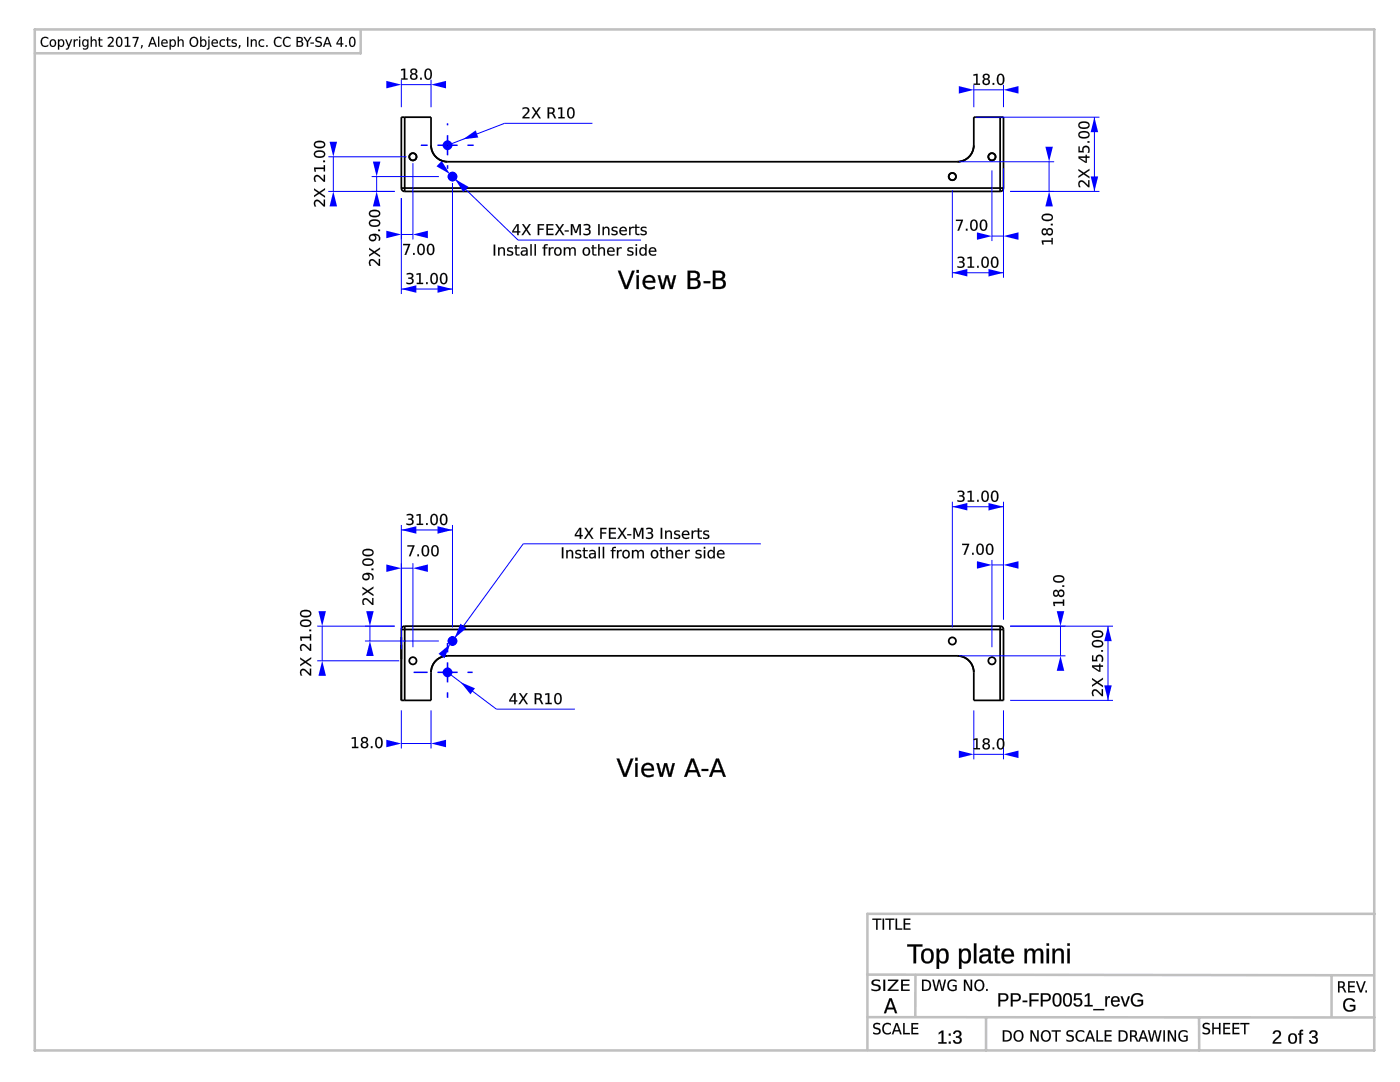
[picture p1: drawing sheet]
<svg xmlns="http://www.w3.org/2000/svg" width="279mm" height="216mm" viewBox="0 0 279 216" stroke-linecap="round" stroke-linejoin="round" font-family="sans-serif">
<g fill="none" stroke="#000" stroke-width=".35">
<path d="M80.1 37.5a.66 .66 0 0 0 .7 .7M80.1 37.5v-14.1h5.9v5.6a3.3 3.3 0 0 0 3.3 3.3h101.7a3.3 3.3 0 0 0 3.3-3.3v-5.6h6v14.1M80.1 37.5h120.2M80.8 38.2h118.8M80.8 23.4v14.8M199.6 23.4v14.8M200.3 37.5a.66 .66 0 0 1-.7 .7M80.1 127.2v4.3M80.1 135.1v1.4M80.1 125.6h120.2M80.8 124.9a.66 .66 0 0 0-.7 .7v14.2h5.9v-5.6a3.3 3.3 0 0 1 3.3-3.3h101.7a3.3 3.3 0 0 1 3.3 3.3v5.6h6v-14.2a.66 .66 0 0 0-.7-.7M80.8 124.9h118.8"/>
<path d="M80.8 124.9v14.9M199.6 124.9v14.9"/>
<circle cx="82.4" cy="31.3" r=".72"/>
<circle cx="90.3" cy="35.2" r=".72"/>
<circle cx="190.1" cy="35.2" r=".72"/>
<circle cx="198" cy="31.3" r=".72"/>
<circle cx="82.4" cy="131.9" r=".72"/>
<circle cx="90.3" cy="127.9" r=".72"/>
<circle cx="190.1" cy="127.9" r=".72"/>
<circle cx="198" cy="131.9" r=".72"/>
</g>
<g fill="#000">
<path d="M123.3 54h.6l1.1 3.1 1.1-3.1h.6l-1.4 3.7h-.6zM123.3 54l1.4 3.7h.6l1.4-3.7h-.6l-1.1 3.2-1.2-3.2zM127 54.9h.5v2.8h-.5zM127 54.9v2.8h.5v-2.8zM127 53.9h.5v.6h-.5zM127 53.9v.5h.5v-.5zM128.6 55.2a1.27 1.27 0 0 1 1.6-.2 1.27 1.27 0 0 1 .6 1.4h-2.1a1.1 1.1 0 0 0 1.8 .8l.2-.1v.4a1.57 1.57 0 0 1-2.1-.2 1.57 1.57 0 0 1 0-2.1zM128.6 55.3a1.51 1.51 0 0 0 0 2 1.51 1.51 0 0 0 2.1 .2v-.4a1.35 1.35 0 0 1-2-.4v-.3h2a1.24 1.24 0 0 0-.6-1.4 1.24 1.24 0 0 0-1.5 .3zM129 55.5l-.3 .6h1.6a.75 .75 0 0 0-.4-.8 .75 .75 0 0 0-.9 .2zM129 55.4a.79 .79 0 0 1 .9-.1 .79 .79 0 0 1 .4 .8h-1.6zM131.2 54.9h.5l.6 2.2 .5-2.2h.6l.5 2.2 .6-2.2h.5l-.8 2.8h-.5l-.6-2.3-.6 2.3h-.5zM131.3 54.9l.7 2.8h.5l.6-2.4 .6 2.4h.5l.7-2.8h-.4l-.6 2.3-.5-2.3h-.6l-.5 2.3-.6-2.3zM137.7 55.9v1.4l.8-.1a.65 .65 0 0 0 .8-.6 .65 .65 0 0 0-.8-.6zM137.7 55.9h.8a.7 .7 0 0 1 .8 .7 .7 .7 0 0 1-.8 .7h-.8zM137.7 54.4v1.1h.8a.54 .54 0 0 0 .6-.5 .54 .54 0 0 0-.6-.5zM137.7 54.4h.8a.59 .59 0 0 1 .7 .6 .59 .59 0 0 1-.7 .6h-.8zM137.2 54a3 3 0 0 1 2.2 .2 .8 .8 0 0 1 .3 .9 .8 .8 0 0 1-.6 .6 .99 .99 0 0 1 .8 1.1 .99 .99 0 0 1-1.1 .9h-1.6zM137.2 54v3.7l1.3-.1a.99 .99 0 0 0 1.3-.7 .99 .99 0 0 0-.9-1.2 .86 .86 0 0 0 .7-1.1 .86 .86 0 0 0-1.1-.5zM140.4 56.1h1.4v.4h-1.4zM140.4 56.1v.4h1.3v-.4zM142.8 55.9v1.4l.8-.1a.65 .65 0 0 0 .7-.6 .65 .65 0 0 0-.7-.6zM142.7 55.9h.9a.7 .7 0 0 1 .8 .7 .7 .7 0 0 1-.8 .7h-.9zM142.8 54.4v1.1h.7a.54 .54 0 0 0 .7-.5 .54 .54 0 0 0-.7-.5zM142.7 54.4h.8a.59 .59 0 0 1 .7 .6 .59 .59 0 0 1-.7 .6h-.8zM142.3 54a3 3 0 0 1 2.1 .2 .8 .8 0 0 1 .4 .9 .8 .8 0 0 1-.7 .6 .99 .99 0 0 1 .8 1.1 .99 .99 0 0 1-1 .9h-1.6zM142.3 54v3.7l1.3-.1a.99 .99 0 0 0 1.2-.7 .99 .99 0 0 0-.8-1.2 .86 .86 0 0 0 .7-1.1 .86 .86 0 0 0-1.2-.5z"/>
<path d="M123.3 54h.5l1.2 3.1 1.1-3.1h.6l-1.4 3.7h-.6zM127 54.9h.5v2.8h-.5zM127 53.9h.5v.5h-.5zM128.6 55.3a1.26 1.26 0 0 1 1.5-.3 1.26 1.26 0 0 1 .7 1.4h-2.1a1.12 1.12 0 0 0 1.8 .8l.2-.1v.4a1.54 1.54 0 0 1-2.1-.2 1.54 1.54 0 0 1 0-2zM129 55.5l-.3 .6h1.6a.78 .78 0 0 0-.4-.8 .78 .78 0 0 0-.9 .2zM131.3 54.9h.4l.6 2.2 .5-2.2h.6l.5 2.2 .6-2.2h.4l-.7 2.8h-.5l-.6-2.3-.6 2.3h-.5zM137.7 55.9v1.4h.8a.67 .67 0 0 0 .8-.7 .67 .67 0 0 0-.8-.7zM137.7 54.4v1.1h.8a.57 .57 0 0 0 .7-.5 .57 .57 0 0 0-.7-.6zM137.2 54a3 3 0 0 1 2.2 .3 .82 .82 0 0 1 .3 .8 .82 .82 0 0 1-.6 .6 1.01 1.01 0 0 1 .7 1.2 1.01 1.01 0 0 1-1.3 .8h-1.3zM140.4 56.1h1.3v.4h-1.3zM142.8 55.9v1.4h.8a.67 .67 0 0 0 .7-.7 .67 .67 0 0 0-.7-.7zM142.8 54.4v1.1h.7a.57 .57 0 0 0 .7-.5 .57 .57 0 0 0-.7-.6zM142.3 54a3 3 0 0 1 2.1 .3 .82 .82 0 0 1 .3 .8 .82 .82 0 0 1-.6 .6 1.01 1.01 0 0 1 .7 1.2 1.01 1.01 0 0 1-1.2 .8h-1.3z"/>
<path d="M123 151.3h.6l1.1 3.1 1.2-3.1h.5l-1.4 3.7h-.6zM123.1 151.4l1.4 3.6h.5l1.4-3.6h-.5l-1.2 3.1-1.1-3.1zM126.8 152.3h.5v2.7h-.5zM126.8 152.3v2.7h.4v-2.7zM126.8 151.2h.5v.6h-.5zM126.8 151.2v.6h.4v-.6zM128.3 152.6a1.27 1.27 0 0 1 1.6-.3 1.27 1.27 0 0 1 .6 1.5h-2a1.1 1.1 0 0 0 1.7 .7l.2-.1v.5a1.57 1.57 0 0 1-2-.2 1.57 1.57 0 0 1-.1-2.1zM128.4 152.6a1.51 1.51 0 0 0 0 2.1 1.51 1.51 0 0 0 2 .1v-.3a1.35 1.35 0 0 1-1.9-.5l-.1-.3 2.1 .1a1.24 1.24 0 0 0-.6-1.4 1.24 1.24 0 0 0-1.5 .2zM128.7 152.8l-.2 .6h1.5a.75 .75 0 0 0-.4-.7 .75 .75 0 0 0-.9 .1zM128.7 152.8a.79 .79 0 0 1 .9-.2 .79 .79 0 0 1 .5 .8h-1.7zM131 152.3h.5l.5 2.1 .6-2.1h.5l.6 2.1 .5-2.1h.5l-.7 2.7h-.6l-.6-2.2-.5 2.2h-.6zM131 152.3l.7 2.7h.6l.5-2.3 .6 2.3h.6l.7-2.7h-.5l-.5 2.2-.6-2.2h-.5l-.6 2.2-.5-2.2zM138.2 151.9l-.7 1.8h1.4zM138.2 151.8l.7 1.9h-1.4zM137.9 151.3h.6l1.4 3.7h-.6l-.3-.9h-1.6l-.3 .9h-.6zM137.9 151.4l-1.4 3.6h.6l.3-.9h1.6l.4 .9h.5l-1.4-3.6zM140 153.4h1.4v.5h-1.4zM140 153.4v.4h1.3v-.4zM143.2 151.9l-.7 1.8h1.4zM143.2 151.8l.7 1.9h-1.4zM142.9 151.3h.6l1.4 3.7h-.6l-.3-.9h-1.6l-.3 .9h-.6zM142.9 151.4l-1.4 3.6h.5l.4-.9h1.6l.3 .9h.6l-1.4-3.6z"/>
<path d="M123.1 151.4h.5l1.1 3 1.2-3h.5l-1.4 3.6h-.5zM126.8 152.3h.4v2.7h-.4zM126.8 151.2h.4v.6h-.4zM128.4 152.6a1.26 1.26 0 0 1 1.5-.3 1.26 1.26 0 0 1 .6 1.5h-2a1.12 1.12 0 0 0 1.8 .7l.1-.1v.5a1.54 1.54 0 0 1-2-.2 1.54 1.54 0 0 1 0-2.1zM128.7 152.8l-.2 .6h1.6a.78 .78 0 0 0-.5-.8 .78 .78 0 0 0-.9 .2zM131 152.3h.5l.5 2.1 .6-2.1h.5l.6 2.1 .5-2.1h.5l-.7 2.7h-.6l-.6-2.2-.5 2.2h-.6zM138.2 151.9l-.7 1.8h1.4zM137.9 151.4h.6l1.4 3.6h-.5l-.4-.9h-1.6l-.3 .9h-.6zM140 153.4h1.3v.4h-1.3zM143.2 151.9l-.7 1.8h1.4zM142.9 151.4h.6l1.4 3.6h-.6l-.3-.9h-1.6l-.4 .9h-.5z"/>
</g>
<path d="M74.2 38.2h4.6M74.2 35.2h13.4M75.2 35.2v3" fill="none" stroke="#00f" stroke-width=".2"/>
<g fill="#00f">
<path d="M75.2 38.2l.7 3h-1.5z"/>
<path d="M74.4 32.2h1.5l-.7 3z"/>
</g>
<g fill="#000">
<path d="M73.8 51.9a1 1 0 0 1 1.4 .4l.4 .4v-1h.3v1.4a.59 .59 0 0 1-.8-.5 .93 .93 0 0 0-1.1-.5l-.1 .3 .2 .7a.56 .56 0 0 1-.5-.9zM73.8 51.9l-.1 .8 .1 .3h.3a.55 .55 0 0 1-.2-.8 .55 .55 0 0 1 .9 0l.8 .9h.2v-1.4h-.2v1l-1.1-.9-.4-.1zM73.6 49.4l1.1 .8 1.2-.8v.3l-1 .6 1 .7v.3l-1.2-.8-1.1 .7v-.3l.9-.6-.9-.5zM73.7 49.5v.3l.8 .5-.8 .6v.3l1-.7 1.1 .8v-.3l-.9-.7 .9-.6v-.3l-1.1 .8zM73.7 47a1.2 1.2 0 0 1 1.4-.4 1.2 1.2 0 0 1 .8 1.2l-.1 .2h-.3a.67 .67 0 0 0 0-.7 .67 .67 0 0 0-.7-.3l.1-.1a.74 .74 0 0 1 0 1.1 .74 .74 0 0 1-1.1 0 .74 .74 0 0 1-.1-1zM73.8 47a.71 .71 0 0 0 .1 1 .71 .71 0 0 0 1-.1 .71 .71 0 0 0-.1-1 .7 .7 0 0 1 .7 .3 .7 .7 0 0 1 0 .8h.3a1.01 1.01 0 0 0-.2-1.1 1.01 1.01 0 0 0-1.2-.2zM73.9 47.5a.5 .5 0 0 0 1 0 .5 .5 0 0 0-1 0zM73.9 47.4a.5 .5 0 0 1 1 0 .5 .5 0 0 1-1 0zM75.5 45.8h.4v.3h-.4zM75.5 45.8v.3h.3v-.3zM73.9 44.3a.59 .59 0 0 0 .2 .6 .59 .59 0 0 0 .7 .1l.2-.1a.46 .46 0 0 0 .6-.4 .46 .46 0 0 0-.6-.4h-.7zM73.9 44.3a1.21 1.21 0 0 1 1.8 .2 1.12 1.12 0 0 1-1.9 0zM73.7 44.1a1.52 1.52 0 0 1 2.2 .2v.2a1.2 1.2 0 0 1-1.8 .7 .71 .71 0 0 1-.4-1.1zM73.8 44.1a.8 .8 0 0 0 0 .9 .8 .8 0 0 0 1 .3 .78 .78 0 0 0 .9-.3 .78 .78 0 0 0-.1-1l-1.2-.2zM73.9 42.4a.59 .59 0 0 0 .2 .6 .59 .59 0 0 0 .7 0h.2a.46 .46 0 0 0 .6-.4 .46 .46 0 0 0-.6-.4h-.7zM73.9 42.3a1.21 1.21 0 0 1 1.8 .3 1.12 1.12 0 0 1-1.9 0zM73.7 42.2a1.52 1.52 0 0 1 2.2 .2v.2a1.2 1.2 0 0 1-1.8 .7 .71 .71 0 0 1-.4-1.1zM73.8 42.2a.8 .8 0 0 0 0 .9 .8 .8 0 0 0 1 .2 .78 .78 0 0 0 .9-.2 .78 .78 0 0 0-.1-1l-1.2-.2z"/>
<path d="M73.8 51.9a.92 .92 0 0 1 1.4 .4l.4 .4v-1h.2v1.4h-.2l-.5-.5a.94 .94 0 0 0-1.1-.5l-.1 .5 .2 .4h-.3l-.2-.6zM73.7 49.5l1 .7 1.1-.8v.3l-.9 .6 .9 .7v.3l-1.1-.8-1 .7v-.3l.8-.6-.8-.5zM73.7 47a1.18 1.18 0 0 1 1.4-.4 1.18 1.18 0 0 1 .8 1.2l-.1 .2h-.3a.69 .69 0 0 0 0-.8 .69 .69 0 0 0-.7-.3 .73 .73 0 0 1 .1 1.1 .73 .73 0 0 1-1.1 0 .73 .73 0 0 1-.1-1zM73.9 47.5a.5 .5 0 0 0 1 0 .5 .5 0 0 0-1 0zM75.5 45.8h.3v.3h-.3zM74 44.3l-.1 .2a1.11 1.11 0 0 0 1.8 0 1.2 1.2 0 0 0-1.7-.2zM73.7 44.1a1.51 1.51 0 0 1 2.2 .2v.2a1.18 1.18 0 0 1-1.8 .7l-.4-.5zM74 42.4l-.1 .2a1.11 1.11 0 0 0 1.8 0 1.2 1.2 0 0 0-1.7-.2zM73.7 42.2a1.51 1.51 0 0 1 2.2 .2v.2a1.18 1.18 0 0 1-1.8 .7l-.4-.5z"/>
</g>
<path d="M65.5 38.2h13.3M65.5 31.3h15.6M66.5 31.3v6.9" fill="none" stroke="#00f" stroke-width=".2"/>
<g fill="#00f">
<path d="M66.5 38.2l.8 3h-1.5z"/>
<path d="M65.8 28.3h1.5l-.8 3z"/>
</g>
<g fill="#000">
<path d="M62.8 40a1 1 0 0 1 1.4 .4l.4 .5v-1.1h.3v1.4a.59 .59 0 0 1-.8-.4 .93 .93 0 0 0-1.1-.5l-.1 .3 .2 .6a.56 .56 0 0 1-.5-.8zM62.8 40l-.1 .9 .1 .3h.3a.55 .55 0 0 1-.2-.8 .55 .55 0 0 1 .9 0l.8 .8h.3v-1.4h-.3v1.1l-1.1-1h-.4zM62.7 37.6l1 .7 1.2-.8v.4l-1 .6 1 .6v.4l-1.2-.9-1 .8v-.4l.8-.5-.8-.6zM62.7 37.6v.3l.8 .6-.8 .5v.3l1-.7 1.2 .8v-.3l-1-.6 1-.6v-.3l-1.2 .7zM62.8 35.1a1 1 0 0 1 1.4 .4l.4 .4v-1h.3v1.4a.59 .59 0 0 1-.8-.5 .93 .93 0 0 0-1.1-.5l-.1 .3 .2 .7a.56 .56 0 0 1-.5-.9zM62.8 35.1l-.1 .8 .1 .4h.3a.55 .55 0 0 1-.2-.9 .55 .55 0 0 1 .9 0l.8 .9h.3v-1.4h-.3v1.1l-1.1-1-.4-.1zM62.7 33.4h1.9v-.5h.3v1.3h-.3v-.5h-1.6l.1 .6h-.3zM62.7 33.4l.1 .8h.3l-.2-.5h1.7v.5h.3v-1.2h-.3v.4zM64.5 32h.4v.4h-.4zM64.5 32v.3h.4v-.3zM62.9 30.6a.59 .59 0 0 0 .3 .5 .59 .59 0 0 0 .6 .1h.2a.46 .46 0 0 0 .7-.4 .46 .46 0 0 0-.7-.5l-.7 .1zM63 30.5a1.21 1.21 0 0 1 1.7 .3 1.12 1.12 0 0 1-1.8 0zM62.8 30.3a1.52 1.52 0 0 1 2.1 .2v.3a1.2 1.2 0 0 1-1.8 .6 .71 .71 0 0 1-.3-1.1zM62.8 30.4a.8 .8 0 0 0 .1 .9 .8 .8 0 0 0 .9 .2 .78 .78 0 0 0 .9-.3 .78 .78 0 0 0-.1-1l-1.2-.2zM62.9 28.6a.59 .59 0 0 0 .3 .6 .59 .59 0 0 0 .6 .1h.2a.46 .46 0 0 0 .7-.5 .46 .46 0 0 0-.7-.4h-.7zM63 28.6a1.21 1.21 0 0 1 1.7 .2 1.12 1.12 0 0 1-1.8 0zM62.8 28.4a1.52 1.52 0 0 1 2.1 .2v.2a1.2 1.2 0 0 1-1.8 .7 .71 .71 0 0 1-.3-1.1zM62.8 28.4a.8 .8 0 0 0 .1 1 .8 .8 0 0 0 .9 .2 .78 .78 0 0 0 .9-.3 .78 .78 0 0 0-.1-1l-1.2-.2z"/>
<path d="M62.8 40a.92 .92 0 0 1 1.4 .5l.4 .4v-1.1h.3v1.4h-.3l-.5-.4a.94 .94 0 0 0-1.1-.5l-.1 .4 .2 .5h-.3l-.2-.6zM62.7 37.6l1 .7 1.2-.7v.3l-1 .6 1 .6v.3l-1.2-.8-1 .7v-.3l.8-.5-.8-.6zM62.8 35.1a.92 .92 0 0 1 1.4 .4l.4 .4v-1h.3v1.4h-.3l-.5-.5a.94 .94 0 0 0-1.1-.5l-.1 .5 .2 .5h-.3l-.2-.7zM62.7 33.4h1.9v-.4h.3v1.2h-.3v-.5h-1.7l.2 .5h-.3zM64.5 32h.4v.3h-.4zM63 30.5l-.1 .3a1.11 1.11 0 0 0 1.8 0 1.2 1.2 0 0 0-1.7-.3zM62.8 30.3a1.51 1.51 0 0 1 2.1 .2v.3a1.18 1.18 0 0 1-1.7 .6l-.5-.4zM63 28.6l-.1 .2a1.11 1.11 0 0 0 1.8 0 1.2 1.2 0 0 0-1.7-.2zM62.8 28.4a1.51 1.51 0 0 1 2.1 .2v.2a1.18 1.18 0 0 1-1.7 .7l-.5-.4z"/>
</g>
<path d="M191.4 32.3h19M201.6 38.2h8.8M209.4 32.3v5.9" fill="none" stroke="#00f" stroke-width=".2"/>
<g fill="#00f">
<path d="M209.4 38.2l.7 3h-1.5z"/>
<path d="M208.6 29.3h1.5l-.7 3z"/>
</g>
<g fill="#000">
<path d="M207.9 48h2l-.1-.5h.3v1.3h-.3l.1-.5h-1.7l.1 .5h-.3zM207.9 48l.1 .8h.3l-.1-.6h1.7v.5h.2v-1.2h-.2v.5zM209.1 46.3a.43 .43 0 0 0 .8 0 .43 .43 0 0 0-.8 0zM209 46.2a.5 .5 0 0 1 1 0 .5 .5 0 0 1-1 0zM208 45.7a.52 .52 0 0 1 .6-.2 .52 .52 0 0 1 .3 .5 .6 .6 0 0 1 .6-.5 .6 .6 0 0 1 .6 .3 .69 .69 0 0 1-.2 1.1 .69 .69 0 0 1-1-.4 .54 .54 0 0 1-.5 .5 .54 .54 0 0 1-.5-.5zM208 45.7a.66 .66 0 0 0-.1 .9 .66 .66 0 0 0 .9 .2l.1-.3a.63 .63 0 0 0 .9 .4 .63 .63 0 0 0 .3-.9 .59 .59 0 0 0-.6-.5 .59 .59 0 0 0-.6 .5 .51 .51 0 0 0-.3-.4 .51 .51 0 0 0-.6 .1zM208.1 46.3a.38 .38 0 0 0 .7 0 .38 .38 0 0 0-.7 0zM208.1 46.3a.41 .41 0 0 1 .8 0 .41 .41 0 0 1-.8 0zM209.7 44.6h.4v.4h-.4zM209.7 44.7v.3h.4v-.3zM208.2 43.2a.59 .59 0 0 0 .2 .6 .59 .59 0 0 0 .6 0h.3a.46 .46 0 0 0 .6-.4 .46 .46 0 0 0-.6-.5l-.8 .1zM208.2 43.1a1.21 1.21 0 0 1 1.7 .3 1.12 1.12 0 0 1-1.8 0zM208 43a1.52 1.52 0 0 1 2.1 .1l.1 .3a1.2 1.2 0 0 1-1.8 .7 .71 .71 0 0 1-.4-1.1zM208 43a.8 .8 0 0 0 .1 .9 .8 .8 0 0 0 .9 .2 .78 .78 0 0 0 1-.3 .78 .78 0 0 0-.2-1l-1.1-.1z"/>
<path d="M207.9 48h2v-.5h.2v1.2h-.2v-.4h-1.7l.1 .5h-.3zM209.1 46.3a.45 .45 0 0 0 .9 0 .45 .45 0 0 0-.9 0zM208 45.7l.6-.1 .3 .4a.68 .68 0 0 1 1-.4 .68 .68 0 0 1 .2 1.1 .6 .6 0 0 1-.6 .3 .6 .6 0 0 1-.6-.5 .58 .58 0 0 1-.8 .4 .58 .58 0 0 1-.2-.9zM208.1 46.3a.4 .4 0 0 0 .8 0 .4 .4 0 0 0-.8 0zM209.7 44.7h.4v.3h-.4zM208.2 43.1l-.1 .3a1.11 1.11 0 0 0 1.8 0 1.2 1.2 0 0 0-1.7-.3zM208 43a1.51 1.51 0 0 1 2.1 .1v.3a1.18 1.18 0 0 1-1.7 .6l-.5-.4z"/>
</g>
<path d="M194.7 23.4h24.7M201.6 38.2h17.8M218.4 23.4v14.8" fill="none" stroke="#00f" stroke-width=".2"/>
<g fill="#00f">
<path d="M217.7 35.2h1.5l-.8 3z"/>
<path d="M218.4 23.4l.8 3h-1.5z"/>
</g>
<g fill="#000">
<path d="M215.4 36.2a1 1 0 0 1 1.4 .4l.4 .4v-1.1h.2v1.4a.59 .59 0 0 1-.7-.4 .93 .93 0 0 0-1.1-.5l-.1 .3 .1 .6a.56 .56 0 0 1-.4-.8zM215.4 36.2l-.2 .8 .1 .3h.3a.55 .55 0 0 1-.1-.8 .55 .55 0 0 1 .8 0l.9 .8h.2v-1.3h-.2v1l-1.1-1h-.5zM215.2 33.7l1.1 .7 1.1-.7v.3l-.9 .6 .9 .6v.4l-1.1-.8-1.1 .7v-.4l.8-.5-.8-.5zM215.2 33.7v.4l.9 .5-.9 .5v.4l1.1-.7 1.1 .8v-.4l-.9-.6 .9-.6v-.3l-1.1 .8zM215.5 31.5l1.2 .7v-.7zM215.4 31.5h1.3v.8zM215.2 31.2h1.5l-.1-.3h.3v.3h.5v.3h-.5v1h-.3l-1.4-.9zM215.2 31.2v.4l1.4 .9h.3v-1h.5v-.3h-.5v-.3h-.2v.3zM215.2 29.2h.3v.9h.5a.79 .79 0 0 1 .8-1.1 .79 .79 0 0 1 .7 1.2l-.1 .3h-.4a.56 .56 0 0 0 .1-.9 .56 .56 0 0 0-.8 .1l.1 .7h-1.2zM215.2 29.2v1.2h1.1a.59 .59 0 0 1 0-.9 .59 .59 0 0 1 .8 0 .59 .59 0 0 1 0 .9v.1h.3a.84 .84 0 0 0-.1-1.1 .84 .84 0 0 0-1.1-.1l-.2 .3v.5h-.5v-.9zM217 28.2h.4v.3h-.4zM217 28.2v.3h.4v-.3zM215.5 26.7a.59 .59 0 0 0 .2 .6 .59 .59 0 0 0 .6 0h.3a.46 .46 0 0 0 .6-.4 .46 .46 0 0 0-.6-.4h-.8zM215.5 26.6a1.21 1.21 0 0 1 1.7 .3 1.12 1.12 0 0 1-1.8 0zM215.3 26.5a1.52 1.52 0 0 1 2.1 .2l.1 .2a1.2 1.2 0 0 1-1.8 .7 .71 .71 0 0 1-.4-1.1zM215.3 26.5a.8 .8 0 0 0 .1 .9 .8 .8 0 0 0 .9 .2 .78 .78 0 0 0 1-.3 .78 .78 0 0 0-.1-1l-1.2-.1zM215.5 24.8a.59 .59 0 0 0 .2 .6 .59 .59 0 0 0 .6 0h.3a.46 .46 0 0 0 .6-.4 .46 .46 0 0 0-.6-.5l-.8 .1zM215.5 24.7a1.21 1.21 0 0 1 1.7 .3 1.12 1.12 0 0 1-1.8 0zM215.3 24.6a1.52 1.52 0 0 1 2.1 .1l.1 .3a1.2 1.2 0 0 1-1.8 .7 .71 .71 0 0 1-.4-1.1zM215.3 24.6a.8 .8 0 0 0 .1 .9 .8 .8 0 0 0 .9 .2 .78 .78 0 0 0 1-.3 .78 .78 0 0 0-.1-1l-1.2-.1z"/>
<path d="M215.4 36.2a.92 .92 0 0 1 1.4 .4l.4 .4v-1h.2v1.3h-.2l-.5-.4a.94 .94 0 0 0-1.1-.5l-.1 .5 .1 .4h-.3l-.1-.6zM215.2 33.7l1.1 .7 1.1-.7v.3l-.9 .6 .9 .6v.4l-1.1-.8-1.1 .7v-.4l.8-.5-.8-.5zM215.5 31.5l1.2 .7v-.7zM215.2 31.2h1.5v-.3h.2v.3h.5v.3h-.5v1h-.3l-1.4-.9zM215.2 29.2h.3v.9h.5a.78 .78 0 0 1 .8-1 .78 .78 0 0 1 .6 1.1v.3h-.3a.57 .57 0 0 0 0-.9 .57 .57 0 0 0-.8 .1v.7h-1.1zM217 28.2h.4v.3h-.4zM215.5 26.6l-.1 .3a1.11 1.11 0 0 0 1.8 0 1.2 1.2 0 0 0-1.7-.3zM215.3 26.5a1.51 1.51 0 0 1 2.1 .2l.1 .2a1.18 1.18 0 0 1-1.8 .7l-.5-.5zM215.5 24.7l-.1 .3a1.11 1.11 0 0 0 1.8 0 1.2 1.2 0 0 0-1.7-.3zM215.3 24.6a1.51 1.51 0 0 1 2.1 .2l.1 .2a1.18 1.18 0 0 1-1.8 .6l-.5-.4z"/>
</g>
<path d="M72.8 124.9h6M72.8 127.9h14.8M73.8 124.9v3" fill="none" stroke="#00f" stroke-width=".2"/>
<g fill="#00f">
<path d="M73.1 121.9h1.5l-.8 3z"/>
<path d="M73.8 127.9l.8 3h-1.5z"/>
</g>
<g fill="#000">
<path d="M72.5 119.5a1 1 0 0 1 1.4 .4l.4 .5v-1.1h.2v1.4a.59 .59 0 0 1-.7-.4 .93 .93 0 0 0-1.1-.5l-.1 .3 .1 .6a.56 .56 0 0 1-.4-.8zM72.5 119.5l-.2 .9 .1 .3h.3a.55 .55 0 0 1-.1-.8 .55 .55 0 0 1 .8 0l.9 .8h.2v-1.4h-.2v1.1l-1.1-1h-.5zM72.3 117.1l1.1 .7 1.1-.8v.4l-.9 .6 .9 .6v.4l-1.1-.9-1.1 .8v-.4l.8-.5-.8-.6zM72.3 117.1v.3l.9 .6-.9 .5v.3l1.1-.7 1.1 .8v-.3l-.9-.6 .9-.6v-.3l-1.1 .7zM72.4 114.6a1.2 1.2 0 0 1 1.4-.3 1.2 1.2 0 0 1 .8 1.1l-.1 .3h-.3a.67 .67 0 0 0 0-.8 .67 .67 0 0 0-.7-.3 .74 .74 0 0 1 0 1 .74 .74 0 0 1-1 .1 .74 .74 0 0 1-.1-1.1zM72.4 114.7a.71 .71 0 0 0 .1 1 .71 .71 0 0 0 1-.1 .71 .71 0 0 0 0-1 .7 .7 0 0 1 .7 .3 .7 .7 0 0 1 0 .8h.3a1.01 1.01 0 0 0-.3-1.2 1.01 1.01 0 0 0-1.1-.2zM72.6 115.1a.47 .47 0 0 0 .9 0 .47 .47 0 0 0-.9 0zM72.6 115a.5 .5 0 0 1 1 0 .5 .5 0 0 1-1 0zM74.1 113.4h.4v.4h-.4zM74.1 113.4v.4h.4v-.4zM72.6 112a.59 .59 0 0 0 .2 .5 .59 .59 0 0 0 .6 .1h.3a.46 .46 0 0 0 .6-.4 .46 .46 0 0 0-.6-.5l-.8 .1zM72.6 111.9a1.21 1.21 0 0 1 1.7 .3 1.12 1.12 0 0 1-1.8 0zM72.4 111.7a1.52 1.52 0 0 1 2.1 .2l.1 .3a1.2 1.2 0 0 1-1.8 .7 .71 .71 0 0 1-.4-1.2zM72.4 111.8a.8 .8 0 0 0 .1 .9 .8 .8 0 0 0 .9 .2 .78 .78 0 0 0 1-.3 .78 .78 0 0 0-.1-1l-1.2-.1zM72.6 110.1a.59 .59 0 0 0 .2 .5 .59 .59 0 0 0 .6 .1h.3a.46 .46 0 0 0 .6-.4 .46 .46 0 0 0-.6-.5l-.8 .1zM72.6 110a1.21 1.21 0 0 1 1.7 .3 1.12 1.12 0 0 1-1.8 0zM72.4 109.8a1.52 1.52 0 0 1 2.1 .2l.1 .3a1.2 1.2 0 0 1-1.8 .6 .71 .71 0 0 1-.4-1.1zM72.4 109.9a.8 .8 0 0 0 .1 .9 .8 .8 0 0 0 .9 .2 .78 .78 0 0 0 1-.3 .78 .78 0 0 0-.1-1l-1.2-.2z"/>
<path d="M72.5 119.5a.92 .92 0 0 1 1.4 .5l.4 .4v-1.1h.2v1.4h-.2l-.5-.4a.94 .94 0 0 0-1.1-.5l-.1 .4 .1 .5h-.3l-.1-.6zM72.3 117.1l1.1 .7 1.1-.7v.3l-.9 .6 .9 .6v.3l-1.1-.8-1.1 .7v-.3l.8-.5-.8-.6zM72.4 114.7a1.18 1.18 0 0 1 1.4-.4 1.18 1.18 0 0 1 .7 1.1v.3h-.3a.69 .69 0 0 0 0-.8 .69 .69 0 0 0-.7-.3 .73 .73 0 0 1 0 1 .73 .73 0 0 1-1 .1 .73 .73 0 0 1-.1-1zM72.6 115.1a.49 .49 0 0 0 .9 0 .49 .49 0 0 0-.9 0zM74.1 113.4h.4v.4h-.4zM72.6 111.9l-.1 .3a1.11 1.11 0 0 0 1.8 0 1.2 1.2 0 0 0-1.7-.3zM72.4 111.8a1.51 1.51 0 0 1 2.1 .1l.1 .3a1.18 1.18 0 0 1-1.8 .6l-.5-.4zM72.6 110l-.1 .3a1.11 1.11 0 0 0 1.8 0 1.2 1.2 0 0 0-1.7-.3zM72.4 109.8a1.51 1.51 0 0 1 2.1 .2l.1 .3a1.18 1.18 0 0 1-1.8 .6l-.5-.4z"/>
</g>
<path d="M63.3 124.9h15.5M63.3 131.9h16.4M64.3 124.9v7" fill="none" stroke="#00f" stroke-width=".2"/>
<g fill="#00f">
<path d="M63.6 121.9h1.4l-.7 3z"/>
<path d="M64.3 131.9l.7 2.9h-1.4z"/>
</g>
<g fill="#000">
<path d="M60 133.6a1 1 0 0 1 1.4 .4l.4 .5v-1.1h.3v1.4a.59 .59 0 0 1-.7-.4 .93 .93 0 0 0-1.2-.5l-.1 .3 .2 .6a.56 .56 0 0 1-.4-.8zM60 133.6l-.1 .9 .1 .3h.3a.55 .55 0 0 1-.1-.8 .55 .55 0 0 1 .8 0l.8 .8h.3v-1.4h-.3l.1 1.1-1.2-1h-.4zM59.9 131.2l1.1 .7 1.1-.8v.4l-.9 .6 .9 .6v.4l-1.2-.9-1 .8v-.4l.8-.5-.8-.6zM59.9 131.2v.3l.8 .6-.8 .5v.3l1-.7 1.2 .8v-.3l-1-.6 1-.6v-.3l-1.1 .7zM60 128.7a1 1 0 0 1 1.4 .4l.4 .4v-1h.3v1.4a.59 .59 0 0 1-.7-.5 .93 .93 0 0 0-1.2-.5l-.1 .3 .2 .7a.56 .56 0 0 1-.4-.9zM60 128.7l-.1 .8 .1 .4h.3a.55 .55 0 0 1-.1-.9 .55 .55 0 0 1 .8 0l.8 .9h.3v-1.4h-.3l.1 1.1-1.2-1-.4-.1zM59.9 127h1.9v-.5h.3v1.3h-.3v-.5h-1.6l.1 .6h-.3zM59.9 127l.1 .8h.3l-.1-.5h1.7l-.1 .5h.3v-1.2h-.3l.1 .4zM61.7 125.6h.4v.4h-.4zM61.7 125.6v.3h.4v-.3zM60.2 124.2a.59 .59 0 0 0 .2 .5 .59 .59 0 0 0 .6 .1h.3a.46 .46 0 0 0 .6-.4 .46 .46 0 0 0-.6-.5l-.8 .1zM60.2 124.1a1.21 1.21 0 0 1 1.7 .3 1.12 1.12 0 0 1-1.8 0zM60 123.9a1.52 1.52 0 0 1 2.1 .2v.3a1.2 1.2 0 0 1-1.7 .6 .71 .71 0 0 1-.4-1.1zM60 124a.8 .8 0 0 0 .1 .9 .8 .8 0 0 0 .9 .2 .78 .78 0 0 0 1-.3 .78 .78 0 0 0-.2-1l-1.1-.2zM60.2 122.2a.59 .59 0 0 0 .2 .6 .59 .59 0 0 0 .6 .1h.3a.46 .46 0 0 0 .6-.5 .46 .46 0 0 0-.6-.4h-.8zM60.2 122.2a1.21 1.21 0 0 1 1.7 .2 1.12 1.12 0 0 1-1.8 0zM60 122a1.52 1.52 0 0 1 2.1 .2v.2a1.2 1.2 0 0 1-1.7 .7 .71 .71 0 0 1-.4-1.1zM60 122a.8 .8 0 0 0 .1 1 .8 .8 0 0 0 .9 .2 .78 .78 0 0 0 1-.3 .78 .78 0 0 0-.2-1l-1.1-.2z"/>
<path d="M60 133.6a.92 .92 0 0 1 1.4 .5l.4 .4v-1.1h.3v1.4h-.3l-.4-.4a.94 .94 0 0 0-1.2-.5l-.1 .4 .2 .5h-.3l-.1-.6zM59.9 131.2l1.1 .7 1.1-.7v.3l-.9 .6 .9 .6v.3l-1.2-.8-1 .7v-.3l.8-.5-.8-.6zM60 128.7a.92 .92 0 0 1 1.4 .4l.4 .4v-1h.3v1.4h-.3l-.4-.5a.94 .94 0 0 0-1.2-.5l-.1 .5 .2 .5h-.3l-.1-.7zM59.9 127h1.9v-.4h.3v1.2h-.3v-.5h-1.6l.1 .5h-.3zM61.7 125.6h.4v.3h-.4zM60.2 124.1l-.1 .3a1.11 1.11 0 0 0 1.8 0 1.2 1.2 0 0 0-1.7-.3zM60 123.9a1.51 1.51 0 0 1 2.1 .2v.3a1.18 1.18 0 0 1-1.7 .6l-.5-.4zM60.2 122.2l-.1 .2a1.11 1.11 0 0 0 1.8 0 1.2 1.2 0 0 0-1.7-.2zM60 122a1.51 1.51 0 0 1 2.1 .2v.2a1.18 1.18 0 0 1-1.7 .7l-.5-.4z"/>
</g>
<path d="M191.4 130.9h21.2M201.6 124.9h11M211.6 124.9v6" fill="none" stroke="#00f" stroke-width=".2"/>
<g fill="#00f">
<path d="M210.9 121.9h1.5l-.8 3z"/>
<path d="M211.6 130.9l.8 3h-1.5z"/>
</g>
<g fill="#000">
<path d="M210.2 120.1h1.9v-.5h.3v1.3h-.3v-.5h-1.6l.1 .5h-.3zM210.2 120.1l.1 .8h.3l-.2-.5h1.7v.5h.3v-1.3h-.3v.5zM211.4 118.4a.43 .43 0 0 0 .8 0 .43 .43 0 0 0-.8 0zM211.3 118.4a.46 .46 0 0 1 .9 0 .46 .46 0 0 1-.9 0zM210.3 117.9a.52 .52 0 0 1 .5-.2 .52 .52 0 0 1 .4 .4 .6 .6 0 0 1 .5-.5 .6 .6 0 0 1 .7 .4 .69 .69 0 0 1-.2 1 .69 .69 0 0 1-1-.3 .54 .54 0 0 1-.6 .4 .54 .54 0 0 1-.4-.5zM210.3 117.9a.66 .66 0 0 0-.1 .8 .66 .66 0 0 0 .8 .3l.2-.4a.63 .63 0 0 0 .9 .5 .63 .63 0 0 0 .3-.9 .59 .59 0 0 0-.6-.5 .59 .59 0 0 0-.6 .5 .51 .51 0 0 0-.3-.5 .51 .51 0 0 0-.6 .2zM210.4 118.4a.38 .38 0 0 0 .7 0 .38 .38 0 0 0-.7 0zM210.4 118.4a.41 .41 0 0 1 .8 0 .41 .41 0 0 1-.8 0zM212 116.8h.4v.3h-.4zM212 116.8v.3h.4v-.3zM210.5 115.3a.59 .59 0 0 0 .2 .6 .59 .59 0 0 0 .6 .1l.3-.1a.46 .46 0 0 0 .6-.4 .46 .46 0 0 0-.6-.4h-.8zM210.5 115.3a1.21 1.21 0 0 1 1.7 .2 1.12 1.12 0 0 1-1.8 0zM210.3 115.1a1.52 1.52 0 0 1 2.1 .2v.2a1.2 1.2 0 0 1-1.7 .7 .71 .71 0 0 1-.4-1.1zM210.3 115.1a.8 .8 0 0 0 .1 .9 .8 .8 0 0 0 .9 .3 .78 .78 0 0 0 .9-.3 .78 .78 0 0 0-.1-1l-1.2-.2z"/>
<path d="M210.2 120.1h1.9v-.5h.3v1.3h-.3v-.5h-1.6l.1 .5h-.3zM211.3 118.4a.45 .45 0 0 0 .9 0 .45 .45 0 0 0-.9 0zM210.3 117.9l.6-.2 .3 .4a.68 .68 0 0 1 1-.3 .68 .68 0 0 1 .1 1 .6 .6 0 0 1-.6 .3 .6 .6 0 0 1-.5-.4 .58 .58 0 0 1-.8 .3 .58 .58 0 0 1-.2-.8zM210.3 118.4a.4 .4 0 0 0 .8 0 .4 .4 0 0 0-.8 0zM212 116.8h.4v.3h-.4zM210.5 115.3l-.1 .2a1.11 1.11 0 0 0 1.8 0 1.2 1.2 0 0 0-1.7-.2zM210.3 115.1a1.51 1.51 0 0 1 2.1 .2v.2a1.18 1.18 0 0 1-1.7 .7l-.5-.5z"/>
</g>
<path d="M201.6 124.9h20.5M201.6 139.8h20.5M221.1 124.9v14.9" fill="none" stroke="#00f" stroke-width=".2"/>
<g fill="#00f">
<path d="M221.1 124.9l.8 3h-1.5z"/>
<path d="M220.4 136.8h1.5l-.8 3z"/>
</g>
<g fill="#000">
<path d="M218.1 137.7a1 1 0 0 1 1.4 .4l.4 .4v-1h.2v1.4a.59 .59 0 0 1-.7-.4 .93 .93 0 0 0-1.1-.5l-.1 .3 .1 .6a.56 .56 0 0 1-.4-.8zM218.1 137.7l-.1 .9v.3h.3a.55 .55 0 0 1-.1-.8 .55 .55 0 0 1 .8 0l.9 .8h.2v-1.4h-.2v1.1l-1.1-1h-.4zM217.9 135.3l1.1 .7 1.1-.8v.4l-.9 .6 .9 .6v.3l-1.1-.8-1.1 .7v-.3l.9-.5-.9-.6zM217.9 135.3v.3l.9 .6-.9 .5v.3l1.1-.7 1.1 .8v-.3l-.9-.6 .9-.6v-.3l-1.1 .7zM218.2 133l1.2 .8v-.7zM218.1 133h1.3v.8zM217.9 132.7l1.5 .1-.1-.4h.3v.4l.5-.1v.4h-.5v1h-.3l-1.4-1zM217.9 132.8v.3l1.4 .9h.3v-1l.5 .1v-.3h-.5v-.3h-.2v.3zM217.9 130.8h.3v.9h.5a.79 .79 0 0 1 .8-1.1 .79 .79 0 0 1 .7 1.1l-.1 .4h-.3a.56 .56 0 0 0 0-.9 .56 .56 0 0 0-.8 .1l.1 .7h-1.2zM217.9 130.8v1.1h1.1a.59 .59 0 0 1 0-.8 .59 .59 0 0 1 .8 0 .59 .59 0 0 1 .1 .8l-.1 .1h.3a.84 .84 0 0 0-.1-1.1 .84 .84 0 0 0-1.1 0l-.2 .3v.5h-.5v-.9zM219.7 129.7h.4v.4h-.4zM219.8 129.7v.3h.3v-.3zM218.2 128.3a.59 .59 0 0 0 .2 .5 .59 .59 0 0 0 .6 .1h.3a.46 .46 0 0 0 .6-.5 .46 .46 0 0 0-.6-.4l-.8 .1zM218.2 128.2a1.21 1.21 0 0 1 1.7 .2 1.12 1.12 0 0 1-1.8 0zM218 128a1.52 1.52 0 0 1 2.1 .2l.1 .2a1.2 1.2 0 0 1-1.8 .7 .71 .71 0 0 1-.4-1.1zM218 128a.8 .8 0 0 0 .1 1 .8 .8 0 0 0 .9 .2 .78 .78 0 0 0 1-.3 .78 .78 0 0 0-.1-1l-1.2-.2zM218.2 126.3a.59 .59 0 0 0 .2 .6 .59 .59 0 0 0 .6 .1h.3a.46 .46 0 0 0 .6-.5 .46 .46 0 0 0-.6-.4h-.8zM218.2 126.3a1.21 1.21 0 0 1 1.7 .2 1.12 1.12 0 0 1-1.8 0zM218 126.1a1.52 1.52 0 0 1 2.1 .2l.1 .2a1.2 1.2 0 0 1-1.8 .7 .71 .71 0 0 1-.4-1.1zM218 126.1a.8 .8 0 0 0 .1 1 .8 .8 0 0 0 .9 .2 .78 .78 0 0 0 1-.3 .78 .78 0 0 0-.1-1l-1.2-.2z"/>
<path d="M218.1 137.7a.92 .92 0 0 1 1.4 .4l.4 .4v-1h.2v1.4h-.2l-.5-.5a.94 .94 0 0 0-1.1-.5l-.1 .5 .1 .5h-.3l-.1-.6zM217.9 135.3l1.1 .7 1.1-.7v.3l-.9 .6 .9 .6v.3l-1.1-.8-1.1 .7v-.3l.9-.5-.9-.6zM218.2 133.1l1.2 .7v-.7zM217.9 132.8h1.5v-.3h.2v.3h.5v.3h-.5v.9h-.3l-1.4-.9zM217.9 130.8h.3v.9h.5a.78 .78 0 0 1 .8-1.1 .78 .78 0 0 1 .6 1.1v.3h-.3a.57 .57 0 0 0 0-.8 .57 .57 0 0 0-.8 0v.7h-1.1zM219.8 129.7h.3v.3h-.3zM218.2 128.2l-.1 .2a1.11 1.11 0 0 0 1.8 0 1.2 1.2 0 0 0-1.7-.2zM218 128a1.51 1.51 0 0 1 2.1 .2l.1 .2a1.18 1.18 0 0 1-1.8 .7l-.5-.4zM218.2 126.3l-.1 .2a1.11 1.11 0 0 0 1.8 0 1.2 1.2 0 0 0-1.7-.2zM218 126.1a1.51 1.51 0 0 1 2.1 .2l.1 .2a1.18 1.18 0 0 1-1.8 .7l-.5-.4z"/>
</g>
<path d="M80.1 141.7v7.7M80.1 148.4h5.9M86 141.7v7.7" fill="none" stroke="#00f" stroke-width=".2"/>
<g fill="#00f">
<path d="M77.1 147.6l3 .8-3 .7z"/>
<path d="M86 148.4l3-.8v1.5z"/>
</g>
<g fill="#000">
<path d="M70.2 147.2l.8-.1v1.9h.5v.3h-1.3v-.3h.5v-1.6l-.5 .1zM72.3 148.7a.45 .45 0 0 0 .9 0 .45 .45 0 0 0-.9 0zM72.2 147.2a.67 .67 0 0 1 .9-.1 .67 .67 0 0 1 .2 .8l-.3 .2a.68 .68 0 0 1 .4 1 .68 .68 0 0 1-1.1 .1 .6 .6 0 0 1-.3-.6 .6 .6 0 0 1 .4-.5l-.3-.3zM72.3 147.6a.4 .4 0 0 0 .8 0 .4 .4 0 0 0-.8 0zM74 148.9h.3v.4h-.3zM75.4 147.4a1.2 1.2 0 0 0 .2 1.7 1.11 1.11 0 0 0 0-1.8zM75.2 147.2a.81 .81 0 0 1 .9 .1 .81 .81 0 0 1 .3 .9 .79 .79 0 0 1-.3 1 .79 .79 0 0 1-1-.2l-.2-1.2z"/>
<path d="M70.2 147.2l.8-.1v1.9h.5v.3h-1.3v-.3h.5v-1.6l-.5 .1zM70.2 147.2v.3l.5-.2v1.7h-.5v.3h1.3v-.3h-.5v-1.9zM72.3 148.7a.45 .45 0 0 0 .9 0 .45 .45 0 0 0-.9 0zM72.3 148.7a.46 .46 0 0 1 .9 0 .46 .46 0 0 1-.9 0zM72.2 147.2a.66 .66 0 0 1 1-.1 .66 .66 0 0 1 0 1h-.2a.6 .6 0 0 1 .5 .5 .6 .6 0 0 1-.3 .6 .69 .69 0 0 1-1.1-.1 .69 .69 0 0 1 .3-1 .52 .52 0 0 1-.4-.4 .52 .52 0 0 1 .2-.5zM72.2 147.2a.51 .51 0 0 0-.1 .5 .51 .51 0 0 0 .4 .4 .63 .63 0 0 0-.4 .9 .63 .63 0 0 0 .9 .3 .59 .59 0 0 0 .5-.6 .59 .59 0 0 0-.5-.6 .57 .57 0 0 0 .4-.8 .57 .57 0 0 0-.9-.2zM72.4 147.6a.38 .38 0 0 0 .7 0 .38 .38 0 0 0-.7 0zM72.3 147.7a.41 .41 0 0 1 .8 0 .41 .41 0 0 1-.8 0zM74 148.9h.4v.4h-.4zM74 148.9v.4h.3v-.4zM75.4 147.3a1.5 1.5 0 0 0 0 1.7 .59 .59 0 0 0 .6-.2 .59 .59 0 0 0 .1-.6l-.1-.5a.39 .39 0 0 0-.6-.4zM75.4 147.4l.2-.1a1.12 1.12 0 0 1 0 1.8 1.21 1.21 0 0 1-.2-1.7zM75.2 147.2a.83 .83 0 0 1 1 0 .83 .83 0 0 1 .2 1 .81 .81 0 0 1-.3 1 .81 .81 0 0 1-1.1-.2l-.1-1.2zM75.2 147.2a1.49 1.49 0 0 0 .2 2.1h.2a1.17 1.17 0 0 0 .7-1.7l-.5-.5z"/>
</g>
<path d="M194.3 141.7v9.8M194.3 150.5h6M200.3 141.7v9.8" fill="none" stroke="#00f" stroke-width=".2"/>
<g fill="#00f">
<path d="M191.3 149.8l3 .7-3 .8z"/>
<path d="M200.3 150.5l3-.7v1.5z"/>
</g>
<g fill="#000">
<path d="M194.3 147.4l.8-.1v2h.5v.2h-1.3v-.2h.5v-1.7l-.5 .1zM196.4 148.9a.45 .45 0 0 0 .9 0 .45 .45 0 0 0-.9 0zM196.3 147.4a.67 .67 0 0 1 .9-.1 .67 .67 0 0 1 .2 .9l-.3 .2a.68 .68 0 0 1 .3 .9 .68 .68 0 0 1-1 .2 .6 .6 0 0 1-.3-.6 .6 .6 0 0 1 .4-.5l-.4-.4zM196.4 147.9a.4 .4 0 0 0 .8 0 .4 .4 0 0 0-.8 0zM198.1 149.1h.3v.4h-.3zM199.4 147.6a1.2 1.2 0 0 0 .3 1.7 1.11 1.11 0 0 0 0-1.8zM199.3 147.4a.81 .81 0 0 1 .9 .1 .81 .81 0 0 1 .2 .9 .79 .79 0 0 1-.3 1 .79 .79 0 0 1-1-.1l-.1-1.2z"/>
<path d="M194.3 147.4l.8-.1v2h.5v.2h-1.3v-.2h.5v-1.7l-.5 .1zM194.3 147.4v.3l.5-.1v1.7h-.5v.2h1.3v-.2h-.5v-2zM196.4 148.9a.43 .43 0 0 0 .8 0 .43 .43 0 0 0-.8 0zM196.4 148.9a.46 .46 0 0 1 .9 0 .46 .46 0 0 1-.9 0zM196.3 147.4a.66 .66 0 0 1 1-.1 .66 .66 0 0 1 0 1l-.2 .1a.6 .6 0 0 1 .5 .5 .6 .6 0 0 1-.4 .6 .69 .69 0 0 1-1-.2 .69 .69 0 0 1 .3-1v.1a.52 .52 0 0 1-.4-.4 .52 .52 0 0 1 .2-.6zM196.3 147.5a.51 .51 0 0 0-.1 .5 .51 .51 0 0 0 .4 .4 .63 .63 0 0 0-.5 .8 .63 .63 0 0 0 .9 .3 .59 .59 0 0 0 .6-.6 .59 .59 0 0 0-.5-.5 .57 .57 0 0 0 .3-.8 .57 .57 0 0 0-.8-.3zM196.4 147.9a.4 .4 0 0 0 .8 0 .4 .4 0 0 0-.8 0zM196.4 147.9a.41 .41 0 0 1 .8 0 .41 .41 0 0 1-.8 0zM198.1 149.1h.3v.4h-.3zM198.1 149.1v.4h.3v-.4zM199.5 147.6a1.5 1.5 0 0 0 0 1.7 .59 .59 0 0 0 .6-.3 .59 .59 0 0 0 0-.6v-.5a.39 .39 0 0 0-.6-.3zM199.4 147.6l.3-.1a1.12 1.12 0 0 1 0 1.8 1.21 1.21 0 0 1-.3-1.7zM199.3 147.4a.83 .83 0 0 1 .9 .1 .83 .83 0 0 1 .3 .9 .81 .81 0 0 1-.4 1 .81 .81 0 0 1-1-.1l-.2-1.2zM199.3 147.4a1.49 1.49 0 0 0 .2 2.1h.2a1.17 1.17 0 0 0 .6-1.7l-.4-.5z"/>
</g>
<path d="M80.1 112.4v17.1M80.1 113.4h2.3M82.4 112.4v16.7" fill="none" stroke="#00f" stroke-width=".2"/>
<g fill="#00f">
<path d="M77.1 112.6l3 .8-3 .7z"/>
<path d="M82.4 113.4l3-.8v1.5z"/>
</g>
<g fill="#000">
<path d="M81.3 108.8h1.4l-.8 2.2h-.3l.8-1.9h-1.1zM83.3 110.6h.3v.4h-.3zM84.6 109.1a1.2 1.2 0 0 0 .3 1.7 1.11 1.11 0 0 0 0-1.8zM84.5 108.9a.81 .81 0 0 1 .9 .1 .81 .81 0 0 1 .2 .9 .79 .79 0 0 1-.3 1 .79 .79 0 0 1-1-.2l-.1-1.1zM86.6 109.1a1.2 1.2 0 0 0 .2 1.7 1.11 1.11 0 0 0 0-1.8zM86.4 108.9a.81 .81 0 0 1 .9 .1 .81 .81 0 0 1 .3 .9 .79 .79 0 0 1-.3 1 .79 .79 0 0 1-1.1-.2l-.1-1.1z"/>
<path d="M81.3 108.8h1.4l-.8 2.2h-.3l.8-1.9h-1.1zM81.3 108.8v.3l1.1-.1-.8 2h.3l.8-2.2zM83.3 110.6h.3v.4h-.3zM83.3 110.6v.4h.3v-.4zM84.7 109.1a1.5 1.5 0 0 0 0 1.6 .59 .59 0 0 0 .6-.2 .59 .59 0 0 0 0-.6v-.5a.39 .39 0 0 0-.6-.3zM84.6 109.1l.3-.1a1.12 1.12 0 0 1 0 1.8 1.21 1.21 0 0 1-.3-1.7zM84.5 108.9a.83 .83 0 0 1 .9 .1 .83 .83 0 0 1 .3 .9 .81 .81 0 0 1-.4 1 .81 .81 0 0 1-1-.2l-.2-1.1zM84.5 108.9a1.49 1.49 0 0 0 .2 2.1h.2a1.17 1.17 0 0 0 .6-1.7l-.4-.5zM86.6 109.1a1.5 1.5 0 0 0 0 1.6 .59 .59 0 0 0 .6-.2 .59 .59 0 0 0 0-.6v-.5a.39 .39 0 0 0-.6-.3zM86.5 109.1l.3-.1a1.12 1.12 0 0 1 0 1.8 1.21 1.21 0 0 1-.3-1.7zM86.4 108.9a.83 .83 0 0 1 .9 .1 .83 .83 0 0 1 .3 .9 .81 .81 0 0 1-.3 1 .81 .81 0 0 1-1.1-.2l-.1-1.1zM86.4 108.9a1.49 1.49 0 0 0 .2 2.1h.2a1.17 1.17 0 0 0 .7-1.7l-.5-.5z"/>
</g>
<path d="M80.1 104.8v24.7M80.1 105.7h10.2M90.3 104.8v20.4" fill="none" stroke="#00f" stroke-width=".2"/>
<g fill="#00f">
<path d="M80.1 105.7l3-.7v1.5z"/>
<path d="M87.3 105l3 .7-3 .8z"/>
</g>
<g fill="#000">
<path d="M81.2 102.6a.83 .83 0 0 1 1.3 .7l-.4 .3a.67 .67 0 0 1 .4 .9 .67 .67 0 0 1-.9 .3l-.5-.1v-.3a.65 .65 0 0 0 .7 .1 .65 .65 0 0 0 .4-.6l-.2-.2h-.5v-.2h.3a.36 .36 0 0 0 .4-.4 .36 .36 0 0 0-.5-.3l-.5 .1zM83.1 102.7l.9-.1v1.9h.4v.3h-1.2v-.3h.5v-1.7l-.6 .1zM85 104.4h.3v.4h-.3zM86.4 102.9a1.2 1.2 0 0 0 .2 1.7 1.11 1.11 0 0 0 0-1.8zM86.2 102.7a.81 .81 0 0 1 1 0 .81 .81 0 0 1 .2 1 .79 .79 0 0 1-.3 .9 .79 .79 0 0 1-1-.1l-.2-1.2zM88.3 102.9a1.2 1.2 0 0 0 .2 1.7 1.11 1.11 0 0 0 0-1.8zM88.1 102.7a.81 .81 0 0 1 1 0 .81 .81 0 0 1 .2 1 .79 .79 0 0 1-.3 .9 .79 .79 0 0 1-1-.1l-.2-1.2z"/>
<path d="M81.2 102.6a.84 .84 0 0 1 1.3 .7l-.4 .3a.6 .6 0 0 1 .5 .5 .6 .6 0 0 1-.4 .6l-.2 .1a.53 .53 0 0 1-.9-.4 .78 .78 0 0 0 1.1-.3l-.1-.3-.6-.1v-.3h.3a.34 .34 0 0 0 .4-.3 .34 .34 0 0 0-.5-.3l-.5 .1zM81.2 102.6v.3a.75 .75 0 0 1 1 .2l-.1 .3-.6 .1v.2a.5 .5 0 0 1 .8 .4 .5 .5 0 0 1-.8 .5l-.4-.2v.3a.82 .82 0 0 0 1 0 .82 .82 0 0 0 .3-.9l-.4-.2a.56 .56 0 0 0 .4-.8 .56 .56 0 0 0-.8-.2zM83.1 102.7l.9-.1v1.9h.4v.3h-1.2v-.3h.5v-1.6l-.6 .1zM83.1 102.7v.2l.6-.1v1.7h-.5v.3h1.2v-.3h-.5l.1-1.9zM85 104.4h.4v.4h-.4zM85 104.4v.4h.3v-.4zM86.4 102.8a1.5 1.5 0 0 0 0 1.7 .59 .59 0 0 0 .6-.2 .59 .59 0 0 0 .1-.6l-.1-.5a.39 .39 0 0 0-.6-.4zM86.4 102.9l.2-.2a1.12 1.12 0 0 1 0 1.9 1.21 1.21 0 0 1-.2-1.7zM86.2 102.6a.83 .83 0 0 1 1 .1 .83 .83 0 0 1 .2 1 .81 .81 0 0 1-.3 1 .81 .81 0 0 1-1-.2l-.2-1.2zM86.2 102.7a1.49 1.49 0 0 0 .2 2l.2 .1a1.17 1.17 0 0 0 .7-1.8l-.4-.4zM88.4 102.8a1.5 1.5 0 0 0 0 1.7 .59 .59 0 0 0 .5-.2 .59 .59 0 0 0 .1-.6l-.1-.5a.39 .39 0 0 0-.5-.4zM88.3 102.9l.2-.2a1.12 1.12 0 0 1 0 1.9 1.21 1.21 0 0 1-.2-1.7zM88.1 102.6a.83 .83 0 0 1 1 .1 .83 .83 0 0 1 .2 1 .81 .81 0 0 1-.3 1 .81 .81 0 0 1-1-.2l-.2-1.2zM88.1 102.7a1.49 1.49 0 0 0 .2 2l.2 .1a1.17 1.17 0 0 0 .7-1.8l-.4-.4z"/>
</g>
<path d="M198 111.7v17.4M198 112.7h2.3M200.3 111.7v11.9" fill="none" stroke="#00f" stroke-width=".2"/>
<g fill="#00f">
<path d="M200.3 112.7l3-.7v1.5z"/>
<path d="M195 112l3 .7-3 .8z"/>
</g>
<g fill="#000">
<path d="M192 108.5h1.4l-.8 2.2h-.3l.8-1.9h-1.1zM194 110.3h.3v.4h-.3zM195.3 108.8a1.2 1.2 0 0 0 .3 1.7 1.11 1.11 0 0 0 0-1.8zM195.2 108.6a.81 .81 0 0 1 .9 .1 .81 .81 0 0 1 .2 .9 .79 .79 0 0 1-.3 1 .79 .79 0 0 1-1-.2l-.1-1.1zM197.3 108.8a1.2 1.2 0 0 0 .2 1.7 1.11 1.11 0 0 0 0-1.8zM197.1 108.6a.81 .81 0 0 1 .9 .1 .81 .81 0 0 1 .3 .9 .79 .79 0 0 1-.3 1 .79 .79 0 0 1-1.1-.2l-.1-1.1z"/>
<path d="M192 108.5h1.4l-.8 2.2h-.3l.8-1.9h-1.1zM192 108.5v.3l1.1-.1-.8 2h.3l.8-2.2zM194 110.3h.3v.4h-.3zM194 110.3v.4h.3v-.4zM195.4 108.8a1.5 1.5 0 0 0 0 1.6 .59 .59 0 0 0 .6-.2 .59 .59 0 0 0 0-.6v-.5a.39 .39 0 0 0-.6-.3zM195.3 108.8l.3-.1a1.12 1.12 0 0 1 0 1.8 1.21 1.21 0 0 1-.3-1.7zM195.2 108.6a.83 .83 0 0 1 .9 .1 .83 .83 0 0 1 .3 .9 .81 .81 0 0 1-.4 1 .81 .81 0 0 1-1-.2l-.2-1.1zM195.2 108.6a1.49 1.49 0 0 0 .2 2.1h.2a1.17 1.17 0 0 0 .6-1.7l-.4-.5zM197.3 108.8a1.5 1.5 0 0 0 0 1.6 .59 .59 0 0 0 .6-.2 .59 .59 0 0 0 .1-.6l-.1-.5a.39 .39 0 0 0-.6-.3zM197.2 108.8l.3-.1a1.12 1.12 0 0 1 0 1.8 1.21 1.21 0 0 1-.3-1.7zM197.1 108.6a.83 .83 0 0 1 .9 .1 .83 .83 0 0 1 .3 .9 .81 .81 0 0 1-.3 1 .81 .81 0 0 1-1.1-.2l-.1-1.1zM197.1 108.6a1.49 1.49 0 0 0 .2 2.1h.2a1.17 1.17 0 0 0 .7-1.7l-.5-.5z"/>
</g>
<path d="M190.1 100.1v25.1M190.1 101.1h10.2M200.3 100.1v23.5" fill="none" stroke="#00f" stroke-width=".2"/>
<g fill="#00f">
<path d="M197.3 100.4l3 .7-3 .8z"/>
<path d="M190.1 101.1l3-.7v1.5z"/>
</g>
<g fill="#000">
<path d="M191.1 98a.83 .83 0 0 1 1.3 .6l-.3 .3a.67 .67 0 0 1 .3 .9 .67 .67 0 0 1-.9 .4l-.4-.2v-.2a.65 .65 0 0 0 .7 .1 .65 .65 0 0 0 .4-.6l-.3-.2h-.4v-.3h.2a.36 .36 0 0 0 .5-.3 .36 .36 0 0 0-.5-.4l-.6 .2zM193.1 98l.8-.1v2h.5v.2h-1.3v-.2h.5v-1.7l-.5 .1zM195 99.7h.3v.4h-.3zM196.3 98.2a1.2 1.2 0 0 0 .3 1.7 1.11 1.11 0 0 0 0-1.8zM196.2 98a.81 .81 0 0 1 .9 .1 .81 .81 0 0 1 .2 .9 .79 .79 0 0 1-.3 1 .79 .79 0 0 1-1-.1l-.1-1.2zM198.3 98.2a1.2 1.2 0 0 0 .2 1.7 1.11 1.11 0 0 0 0-1.8zM198.1 98a.81 .81 0 0 1 .9 .1 .81 .81 0 0 1 .3 .9 .79 .79 0 0 1-.3 1 .79 .79 0 0 1-1.1-.1l-.1-1.2z"/>
<path d="M191.1 98a.84 .84 0 0 1 1.4 .6l-.4 .3a.6 .6 0 0 1 .5 .6 .6 .6 0 0 1-.5 .6l-.2 .1a.53 .53 0 0 1-.8-.5 .78 .78 0 0 0 1.1-.2l-.1-.3-.7-.1v-.3h.3a.34 .34 0 0 0 .5-.3 .34 .34 0 0 0-.5-.3l-.6 .1zM191.1 98v.3a.75 .75 0 0 1 1.1 .2l-.1 .3h-.6v.3a.5 .5 0 0 1 .7 .4 .5 .5 0 0 1-.7 .4l-.4-.1v.2a.82 .82 0 0 0 1 .1 .82 .82 0 0 0 .3-1l-.4-.2a.56 .56 0 0 0 .4-.7 .56 .56 0 0 0-.8-.3zM193.1 98l.8-.1v2h.5v.2h-1.3v-.2h.5v-1.7l-.5 .1zM193.1 98v.3l.5-.1v1.7h-.5v.2h1.3v-.2h-.5v-2zM195 99.7h.3v.4h-.3zM195 99.7v.4h.3v-.4zM196.4 98.2a1.5 1.5 0 0 0 0 1.7 .59 .59 0 0 0 .6-.3 .59 .59 0 0 0 0-.6v-.5a.39 .39 0 0 0-.6-.3zM196.3 98.2l.3-.1a1.12 1.12 0 0 1 0 1.8 1.21 1.21 0 0 1-.3-1.7zM196.2 98a.83 .83 0 0 1 .9 .1 .83 .83 0 0 1 .3 .9 .81 .81 0 0 1-.3 1 .81 .81 0 0 1-1.1-.1l-.2-1.2zM196.2 98a1.49 1.49 0 0 0 .2 2.1h.2a1.17 1.17 0 0 0 .6-1.7l-.4-.5zM198.3 98.2a1.5 1.5 0 0 0 0 1.7 .59 .59 0 0 0 .6-.3 .59 .59 0 0 0 .1-.6l-.1-.5a.39 .39 0 0 0-.6-.3zM198.2 98.2l.3-.1a1.12 1.12 0 0 1 0 1.8 1.21 1.21 0 0 1-.3-1.7zM198.1 98a.83 .83 0 0 1 .9 .1 .83 .83 0 0 1 .3 .9 .81 .81 0 0 1-.3 1 .81 .81 0 0 1-1.1-.1l-.1-1.2zM198.1 98a1.49 1.49 0 0 0 .2 2.1h.2a1.17 1.17 0 0 0 .7-1.7l-.5-.5z"/>
</g>
<path d="M80.1 39.5v8.3M82.4 32.6v15.2M80.1 46.8h2.3" fill="none" stroke="#00f" stroke-width=".2"/>
<g fill="#00f">
<path d="M77.1 46l3 .8-3 .7z"/>
<path d="M82.4 46.8l3-.8v1.5z"/>
</g>
<g fill="#000">
<path d="M80.4 48.7h1.5l-.8 2.2h-.3l.7-2h-1.1zM82.4 50.5h.3v.4h-.3zM83.8 49a1.2 1.2 0 0 0 .2 1.7 1.11 1.11 0 0 0 0-1.8zM83.6 48.8a.81 .81 0 0 1 1 .1 .81 .81 0 0 1 .2 .9 .79 .79 0 0 1-.3 .9 .79 .79 0 0 1-1-.1l-.2-1.2zM85.7 49a1.2 1.2 0 0 0 .2 1.7 1.11 1.11 0 0 0 0-1.8zM85.5 48.8a.81 .81 0 0 1 1 .1 .81 .81 0 0 1 .2 .9 .79 .79 0 0 1-.3 .9 .79 .79 0 0 1-1-.1l-.2-1.2z"/>
<path d="M80.4 48.7h1.5l-.8 2.2h-.4l.8-2h-1.1zM80.4 48.7v.2h1.1l-.7 1.9 .3 .1 .8-2.2zM82.4 50.5h.4v.4h-.4zM82.4 50.5v.4h.3v-.4zM83.8 48.9a1.5 1.5 0 0 0 0 1.7 .59 .59 0 0 0 .6-.2 .59 .59 0 0 0 .1-.6l-.1-.5a.39 .39 0 0 0-.6-.4zM83.8 49l.2-.1a1.12 1.12 0 0 1 0 1.8 1.21 1.21 0 0 1-.2-1.7zM83.6 48.8a.83 .83 0 0 1 1 0 .83 .83 0 0 1 .2 1 .81 .81 0 0 1-.3 1 .81 .81 0 0 1-1-.2l-.2-1.2zM83.6 48.8a1.49 1.49 0 0 0 .2 2.1h.2a1.17 1.17 0 0 0 .7-1.7l-.5-.5zM85.8 48.9a1.5 1.5 0 0 0 0 1.7 .59 .59 0 0 0 .5-.2 .59 .59 0 0 0 .1-.6l-.1-.5a.39 .39 0 0 0-.5-.4zM85.7 49l.2-.1a1.12 1.12 0 0 1 0 1.8 1.21 1.21 0 0 1-.2-1.7zM85.5 48.8a.83 .83 0 0 1 1 0 .83 .83 0 0 1 .2 1 .81 .81 0 0 1-.3 1 .81 .81 0 0 1-1-.2l-.2-1.2zM85.5 48.8a1.49 1.49 0 0 0 .2 2.1h.2a1.17 1.17 0 0 0 .7-1.7l-.4-.5z"/>
</g>
<path d="M80.1 39.5v19.2M90.3 36.5v22.2M80.1 57.7h10.2" fill="none" stroke="#00f" stroke-width=".2"/>
<g fill="#00f">
<path d="M80.1 57.7l3-.8v1.5z"/>
<path d="M87.3 56.9l3 .8-3 .7z"/>
</g>
<g fill="#000">
<path d="M81.2 54.6a.83 .83 0 0 1 1.3 .6l-.4 .3a.67 .67 0 0 1 .4 .9 .67 .67 0 0 1-.9 .3l-.5-.1v-.3a.65 .65 0 0 0 .7 .2 .65 .65 0 0 0 .4-.6l-.2-.2-.5-.1v-.2h.3a.36 .36 0 0 0 .4-.4 .36 .36 0 0 0-.5-.3l-.5 .1zM83.1 54.6l.9-.1v1.9h.4v.3h-1.2v-.3h.5v-1.6l-.6 .1zM85 56.3h.3v.4h-.3zM86.4 54.8a1.2 1.2 0 0 0 .2 1.7 1.11 1.11 0 0 0 0-1.8zM86.2 54.6a.81 .81 0 0 1 1 .1 .81 .81 0 0 1 .2 .9 .79 .79 0 0 1-.3 1 .79 .79 0 0 1-1-.2l-.2-1.1zM88.3 54.8a1.2 1.2 0 0 0 .2 1.7 1.11 1.11 0 0 0 0-1.8zM88.1 54.6a.81 .81 0 0 1 1 .1 .81 .81 0 0 1 .2 .9 .79 .79 0 0 1-.3 1 .79 .79 0 0 1-1-.2l-.2-1.1z"/>
<path d="M81.2 54.5a.84 .84 0 0 1 1.3 .7l-.4 .3a.6 .6 0 0 1 .5 .6 .6 .6 0 0 1-.4 .6h-.2a.53 .53 0 0 1-.9-.4 .78 .78 0 0 0 1.1-.3l-.1-.2-.6-.2v-.2h.3a.34 .34 0 0 0 .4-.4 .34 .34 0 0 0-.5-.3l-.5 .1zM81.2 54.6v.2a.75 .75 0 0 1 1 .3l-.1 .2-.6 .1v.2a.5 .5 0 0 1 .8 .4 .5 .5 0 0 1-.8 .5l-.4-.2v.3a.82 .82 0 0 0 1 .1 .82 .82 0 0 0 .3-1l-.4-.2a.56 .56 0 0 0 .4-.7 .56 .56 0 0 0-.8-.3zM83.1 54.6l.9-.1v1.9h.4v.3h-1.2v-.3h.5v-1.6l-.6 .1zM83.1 54.6v.3l.6-.2v1.7h-.5v.3h1.2v-.3h-.5l.1-1.9zM85 56.3h.4v.4h-.4zM85 56.3v.4h.3v-.4zM86.4 54.8a1.5 1.5 0 0 0 0 1.6 .59 .59 0 0 0 .6-.2 .59 .59 0 0 0 .1-.6l-.1-.5a.39 .39 0 0 0-.6-.3zM86.4 54.8l.2-.1a1.12 1.12 0 0 1 0 1.8 1.21 1.21 0 0 1-.2-1.7zM86.2 54.6a.83 .83 0 0 1 1 .1 .83 .83 0 0 1 .2 .9 .81 .81 0 0 1-.3 1 .81 .81 0 0 1-1-.2l-.2-1.2zM86.2 54.6a1.49 1.49 0 0 0 .2 2.1h.2a1.17 1.17 0 0 0 .7-1.7l-.4-.5zM88.4 54.8a1.5 1.5 0 0 0 0 1.6 .59 .59 0 0 0 .5-.2 .59 .59 0 0 0 .1-.6l-.1-.5a.39 .39 0 0 0-.5-.3zM88.3 54.8l.2-.1a1.12 1.12 0 0 1 0 1.8 1.21 1.21 0 0 1-.2-1.7zM88.1 54.6a.83 .83 0 0 1 1 .1 .83 .83 0 0 1 .2 .9 .81 .81 0 0 1-.3 1 .81 .81 0 0 1-1-.2l-.2-1.2zM88.1 54.6a1.49 1.49 0 0 0 .2 2.1h.2a1.17 1.17 0 0 0 .7-1.7l-.4-.5z"/>
</g>
<path d="M198 34v14.1M200.3 33.6v14.5M198 47.1h2.3" fill="none" stroke="#00f" stroke-width=".2"/>
<g fill="#00f">
<path d="M200.3 47.1l3-.7v1.5z"/>
<path d="M195 46.4l3 .7-3 .8z"/>
</g>
<g fill="#000">
<path d="M190.8 43.8h1.4l-.8 2.2h-.3l.7-1.9h-1zM192.8 45.7h.3v.3h-.3zM194.1 44.1a1.2 1.2 0 0 0 .3 1.7 1.11 1.11 0 0 0 0-1.8zM194 43.9a.81 .81 0 0 1 .9 .1 .81 .81 0 0 1 .2 .9 .79 .79 0 0 1-.3 1 .79 .79 0 0 1-1-.1l-.2-1.2zM196 44.1a1.2 1.2 0 0 0 .3 1.7 1.11 1.11 0 0 0 0-1.8zM195.9 43.9a.81 .81 0 0 1 .9 .1 .81 .81 0 0 1 .2 .9 .79 .79 0 0 1-.3 1 .79 .79 0 0 1-1-.1l-.2-1.2z"/>
<path d="M190.8 43.8h1.4l-.8 2.2h-.3l.7-1.9h-1zM190.8 43.8v.3h1.1l-.8 1.9h.3l.8-2.2zM192.8 45.6h.3v.4h-.3zM192.8 45.7v.3h.3v-.3zM194.2 44.1a1.5 1.5 0 0 0 0 1.7 .59 .59 0 0 0 .5-.3 .59 .59 0 0 0 .1-.6v-.5a.39 .39 0 0 0-.6-.3zM194.1 44.1l.3-.1a1.12 1.12 0 0 1 0 1.8 1.21 1.21 0 0 1-.3-1.7zM193.9 43.9a.83 .83 0 0 1 1 .1 .83 .83 0 0 1 .2 .9 .81 .81 0 0 1-.3 1 .81 .81 0 0 1-1-.1l-.2-1.2zM194 43.9a1.49 1.49 0 0 0 .1 2.1l.3 .1a1.17 1.17 0 0 0 .6-1.8l-.4-.5zM196.1 44.1a1.5 1.5 0 0 0 0 1.7 .59 .59 0 0 0 .6-.3 .59 .59 0 0 0 0-.6v-.5a.39 .39 0 0 0-.6-.3zM196 44.1l.3-.1a1.12 1.12 0 0 1 0 1.8 1.21 1.21 0 0 1-.3-1.7zM195.9 43.9a.83 .83 0 0 1 .9 .1 .83 .83 0 0 1 .2 .9 .81 .81 0 0 1-.3 1 .81 .81 0 0 1-1-.1l-.2-1.2zM195.9 43.9a1.49 1.49 0 0 0 .2 2.1l.2 .1a1.17 1.17 0 0 0 .6-1.8l-.4-.5z"/>
</g>
<path d="M190.1 38v17.4M200.3 33.6v21.8M190.1 54.4h10.2" fill="none" stroke="#00f" stroke-width=".2"/>
<g fill="#00f">
<path d="M197.3 53.7l3 .7-3 .8z"/>
<path d="M190.1 54.4l3-.7v1.5z"/>
</g>
<g fill="#000">
<path d="M191.1 51.3a.83 .83 0 0 1 1.3 .6l-.3 .3a.67 .67 0 0 1 .3 .9 .67 .67 0 0 1-.9 .4l-.4-.1v-.3a.65 .65 0 0 0 .7 .1 .65 .65 0 0 0 .4-.6l-.3-.2h-.4v-.3h.2a.36 .36 0 0 0 .5-.3 .36 .36 0 0 0-.5-.3l-.6 .1zM193.1 51.3l.8-.1v2h.5v.2h-1.3v-.2h.5v-1.7l-.5 .1zM195 53.1h.3v.3h-.3zM196.3 51.5a1.2 1.2 0 0 0 .3 1.7 1.11 1.11 0 0 0 0-1.8zM196.2 51.3a.81 .81 0 0 1 .9 .1 .81 .81 0 0 1 .2 .9 .79 .79 0 0 1-.3 1 .79 .79 0 0 1-1-.1l-.1-1.2zM198.3 51.5a1.2 1.2 0 0 0 .2 1.7 1.11 1.11 0 0 0 0-1.8zM198.1 51.3a.81 .81 0 0 1 .9 .1 .81 .81 0 0 1 .3 .9 .79 .79 0 0 1-.3 1 .79 .79 0 0 1-1.1-.1l-.1-1.2z"/>
<path d="M191.1 51.3a.84 .84 0 0 1 1.4 .6l-.4 .3a.6 .6 0 0 1 .5 .6 .6 .6 0 0 1-.5 .6l-.2 .1a.53 .53 0 0 1-.8-.5 .78 .78 0 0 0 1.1-.2l-.1-.3-.7-.1v-.3h.3a.34 .34 0 0 0 .5-.3 .34 .34 0 0 0-.5-.3l-.6 .1zM191.1 51.3v.3a.75 .75 0 0 1 1.1 .2l-.1 .3h-.6v.3a.5 .5 0 0 1 .7 .4 .5 .5 0 0 1-.7 .4l-.4-.1v.2a.82 .82 0 0 0 1 .1 .82 .82 0 0 0 .3-1l-.4-.2a.56 .56 0 0 0 .4-.7 .56 .56 0 0 0-.8-.3zM193.1 51.3l.8-.1v2h.5v.2h-1.3v-.2h.5v-1.7l-.5 .1zM193.1 51.3v.3l.5-.1v1.7h-.5v.2h1.3v-.2h-.5v-2zM195 53h.3v.4h-.3zM195 53.1v.3h.3v-.3zM196.4 51.5a1.5 1.5 0 0 0 0 1.7 .59 .59 0 0 0 .6-.3 .59 .59 0 0 0 0-.6v-.5a.39 .39 0 0 0-.6-.3zM196.3 51.5l.3-.1a1.12 1.12 0 0 1 0 1.8 1.21 1.21 0 0 1-.3-1.7zM196.2 51.3a.83 .83 0 0 1 .9 .1 .83 .83 0 0 1 .3 .9 .81 .81 0 0 1-.3 1 .81 .81 0 0 1-1.1-.1l-.2-1.2zM196.2 51.3a1.49 1.49 0 0 0 .2 2.1l.2 .1a1.17 1.17 0 0 0 .6-1.8l-.4-.5zM198.3 51.5a1.5 1.5 0 0 0 0 1.7 .59 .59 0 0 0 .6-.3 .59 .59 0 0 0 .1-.6l-.1-.5a.39 .39 0 0 0-.6-.3zM198.2 51.5l.3-.1a1.12 1.12 0 0 1 0 1.8 1.21 1.21 0 0 1-.3-1.7zM198.1 51.3a.83 .83 0 0 1 .9 .1 .83 .83 0 0 1 .3 .9 .81 .81 0 0 1-.3 1 .81 .81 0 0 1-1.1-.1l-.1-1.2zM198.1 51.3a1.49 1.49 0 0 0 .2 2.1l.2 .1a1.17 1.17 0 0 0 .7-1.8l-.5-.5z"/>
</g>
<path d="M194.3 16.9v4.5M194.3 17.9h6M200.3 16.9v4.5" fill="none" stroke="#00f" stroke-width=".2"/>
<g fill="#00f">
<path d="M200.3 17.9l3-.7v1.5z"/>
<path d="M191.3 17.2l3 .7-3 .8z"/>
</g>
<g fill="#000">
<path d="M194.3 14.9l.8-.2v2h.5v.2h-1.3v-.2h.5v-1.7l-.5 .1zM196.4 16.3a.45 .45 0 0 0 .9 0 .45 .45 0 0 0-.9 0zM196.3 14.9a.67 .67 0 0 1 .9-.1 .67 .67 0 0 1 .2 .8l-.3 .2a.68 .68 0 0 1 .3 1 .68 .68 0 0 1-1 .1 .6 .6 0 0 1-.3-.6 .6 .6 0 0 1 .4-.5l-.4-.4zM196.4 15.3a.4 .4 0 0 0 .8 0 .4 .4 0 0 0-.8 0zM198.1 16.6h.3v.3h-.3zM199.4 15a1.2 1.2 0 0 0 .3 1.7 1.11 1.11 0 0 0 0-1.8zM199.3 14.8a.81 .81 0 0 1 .9 .1 .81 .81 0 0 1 .2 .9 .79 .79 0 0 1-.3 1 .79 .79 0 0 1-1-.1l-.1-1.2z"/>
<path d="M194.3 14.8l.8-.1v2h.5v.2h-1.3v-.2h.5v-1.7l-.5 .1zM194.3 14.9v.2l.5-.1v1.7h-.5v.2h1.3v-.2h-.5v-2zM196.4 16.3a.43 .43 0 0 0 .8 0 .43 .43 0 0 0-.8 0zM196.4 16.3a.46 .46 0 0 1 .9 0 .46 .46 0 0 1-.9 0zM196.3 14.9a.66 .66 0 0 1 1-.1 .66 .66 0 0 1 0 .9l-.2 .1a.6 .6 0 0 1 .5 .5 .6 .6 0 0 1-.4 .6 .69 .69 0 0 1-1-.1 .69 .69 0 0 1 .3-1 .52 .52 0 0 1-.4-.4 .52 .52 0 0 1 .2-.5zM196.3 14.9a.51 .51 0 0 0-.1 .5 .51 .51 0 0 0 .4 .4 .63 .63 0 0 0-.5 .8 .63 .63 0 0 0 .9 .3 .59 .59 0 0 0 .6-.5 .59 .59 0 0 0-.5-.6 .57 .57 0 0 0 .3-.8 .57 .57 0 0 0-.8-.3zM196.4 15.3a.4 .4 0 0 0 .8 0 .4 .4 0 0 0-.8 0zM196.4 15.3a.41 .41 0 0 1 .8 0 .41 .41 0 0 1-.8 0zM198.1 16.5h.3v.4h-.3zM198.1 16.6v.3h.3v-.3zM199.5 15a1.5 1.5 0 0 0 0 1.7 .59 .59 0 0 0 .6-.2 .59 .59 0 0 0 0-.7v-.5a.39 .39 0 0 0-.6-.3zM199.4 15l.3-.1a1.12 1.12 0 0 1 0 1.9 1.21 1.21 0 0 1-.3-1.8zM199.3 14.8a.83 .83 0 0 1 .9 .1 .83 .83 0 0 1 .3 .9 .81 .81 0 0 1-.4 1 .81 .81 0 0 1-1-.1l-.2-1.2zM199.3 14.9a1.49 1.49 0 0 0 .2 2l.2 .1a1.17 1.17 0 0 0 .6-1.8l-.4-.4z"/>
</g>
<path d="M80.1 15.9v5.5M80.1 16.9h5.9M86 15.9v5.5" fill="none" stroke="#00f" stroke-width=".2"/>
<g fill="#00f">
<path d="M77.1 16.1l3 .8-3 .7z"/>
<path d="M86 16.9l3-.8v1.5z"/>
</g>
<g fill="#000">
<path d="M80 13.8l.9-.1v1.9h.4v.3h-1.2v-.3h.5v-1.6l-.6 .1zM82.1 15.3a.45 .45 0 0 0 .9 0 .45 .45 0 0 0-.9 0zM82.1 13.8a.67 .67 0 0 1 .8-.1 .67 .67 0 0 1 .3 .9l-.3 .1a.68 .68 0 0 1 .3 1 .68 .68 0 0 1-1 .2 .6 .6 0 0 1-.4-.6 .6 .6 0 0 1 .5-.6l-.4-.3zM82.2 14.2a.4 .4 0 0 0 .8 0 .4 .4 0 0 0-.8 0zM83.9 15.5h.3v.4h-.3zM85.2 14a1.2 1.2 0 0 0 .2 1.7 1.11 1.11 0 0 0 0-1.8zM85 13.8a.81 .81 0 0 1 1 .1 .81 .81 0 0 1 .2 .9 .79 .79 0 0 1-.3 1 .79 .79 0 0 1-1-.2l-.2-1.1z"/>
<path d="M80 13.8l.9-.1v1.9h.5v.3h-1.3v-.3h.5v-1.6l-.6 .1zM80 13.8v.3l.6-.1v1.7l-.5-.1v.3h1.2v-.3l-.5 .1 .1-2zM82.1 15.3a.45 .45 0 0 0 .9 0 .45 .45 0 0 0-.9 0zM82.1 15.3a.46 .46 0 0 1 .9 0 .46 .46 0 0 1-.9 0zM82.1 13.8a.66 .66 0 0 1 .9-.1 .66 .66 0 0 1 0 1h-.1a.6 .6 0 0 1 .5 .6 .6 .6 0 0 1-.4 .6 .69 .69 0 0 1-1.1-.2 .69 .69 0 0 1 .4-1 .52 .52 0 0 1-.4-.4 .52 .52 0 0 1 .2-.5zM82.1 13.8a.51 .51 0 0 0-.2 .6 .51 .51 0 0 0 .4 .3 .63 .63 0 0 0-.4 .9 .63 .63 0 0 0 .9 .3 .59 .59 0 0 0 .5-.6 .59 .59 0 0 0-.5-.6 .57 .57 0 0 0 .4-.7 .57 .57 0 0 0-.8-.3zM82.2 14.2a.38 .38 0 0 0 .7 0 .38 .38 0 0 0-.7 0zM82.2 14.3a.41 .41 0 0 1 .8 0 .41 .41 0 0 1-.8 0zM83.8 15.5h.4v.4h-.4zM83.9 15.5v.4h.3v-.4zM85.3 14a1.5 1.5 0 0 0 0 1.6 .59 .59 0 0 0 .5-.2 .59 .59 0 0 0 .1-.6l-.1-.5a.39 .39 0 0 0-.5-.3zM85.2 14l.2-.1a1.12 1.12 0 0 1 0 1.8 1.21 1.21 0 0 1-.2-1.7zM85 13.8a.83 .83 0 0 1 1 .1 .83 .83 0 0 1 .2 .9 .81 .81 0 0 1-.3 1 .81 .81 0 0 1-1-.1l-.2-1.2zM85 13.8a1.49 1.49 0 0 0 .2 2.1h.2a1.17 1.17 0 0 0 .7-1.7l-.4-.5z"/>
</g>
<circle cx="89.3" cy="134.2" r=".5" fill="#00f"/>
<path d="M88.4 134.2a.98 .98 0 0 1 1.9 0 .98 .98 0 0 1-1.9 0z" fill="#00f"/>
<path d="M89.3 134.2l9.8 7.3" fill="none" stroke="#00f" stroke-width=".2"/>
<path d="M91.9 136.1l2.9 1.2-.9 1.2z" fill="#00f"/>
<path d="M99.1 141.5h15.6" fill="none" stroke="#00f" stroke-width=".2"/>
<g fill="#000">
<path d="M102.6 138.6l-.7 1.1h.7zM102.5 138.3h.4v1.4h.3v.3h-.3v.5h-.3v-.5h-1v-.3zM103.6 138.3h.3l.5 .8 .6-.8h.3l-.7 1.1 .8 1.1h-.4l-.6-.9-.6 .9h-.3l.8-1.2zM106.7 138.3h.7a.61 .61 0 0 1 .7 .4 .61 .61 0 0 1-.4 .8l.7 1h-.3l-.4-.7-.4-.2h-.3v.9h-.3zM107 138.6v.7h.4a.39 .39 0 0 0 .4-.4 .39 .39 0 0 0-.4-.3zM108.8 138.4l.8-.1v2h.5v.2h-1.2v-.2h.4v-1.7l-.5 .1zM111.1 138.6a1.2 1.2 0 0 0 .2 1.7 1.11 1.11 0 0 0 0-1.8zM110.9 138.4a.81 .81 0 0 1 1 .1 .81 .81 0 0 1 .2 .9 .79 .79 0 0 1-.3 1 .79 .79 0 0 1-1-.1l-.2-1.2z"/>
<path d="M102.6 138.6l-.7 1.1h.7zM102.6 138.5v1.3h-.8zM102.5 138.3h.4v1.4h.3v.3h-.3v.5h-.3v-.5h-1v-.3zM102.5 138.3l-.9 1.4v.3h1v.5h.3v-.5h.3v-.3l-.3 .1v-1.5zM103.6 138.3h.3l.5 .8 .6-.8h.3l-.7 1.1 .8 1.1h-.4l-.6-.9-.6 .9h-.3l.8-1.2zM103.6 138.3l.7 1-.8 1.2h.3l.6-1 .6 1h.4l-.8-1.1 .7-1.1h-.3l-.6 .9-.5-.9zM106.7 138.3h.7a.62 .62 0 0 1 .7 .4 .62 .62 0 0 1-.4 .8l.3 .2 .4 .8h-.3l-.5-.8-.6-.1v.9h-.3zM106.7 138.3v2.2h.3v-.9h.6l.5 .9h.3l-.4-.8-.3-.2a.59 .59 0 0 0 .4-.7 .59 .59 0 0 0-.7-.5zM107 138.6v.7h.4a.37 .37 0 0 0 .4-.4 .37 .37 0 0 0-.4-.3zM107 138.5h.4a.4 .4 0 0 1 .4 .4 .4 .4 0 0 1-.4 .5h-.4zM108.8 138.4l.8-.1v2l.5-.1v.3h-1.3v-.3l.5 .1v-1.7l-.5 .1zM108.8 138.4v.3l.6-.1v1.7h-.5v.2h1.2v-.2h-.5v-2zM111.2 138.6a1.5 1.5 0 0 0 0 1.6 .59 .59 0 0 0 .5-.2 .59 .59 0 0 0 .1-.6l-.1-.5a.39 .39 0 0 0-.5-.3zM111.1 138.6l.2-.1a1.12 1.12 0 0 1 0 1.8 1.21 1.21 0 0 1-.2-1.7zM110.9 138.4a.83 .83 0 0 1 1 .1 .83 .83 0 0 1 .2 .9 .81 .81 0 0 1-.3 1 .81 .81 0 0 1-1-.1l-.2-1.2zM110.9 138.4a1.49 1.49 0 0 0 .2 2.1h.2a1.17 1.17 0 0 0 .7-1.7l-.4-.5z"/>
</g>
<circle cx="89.3" cy="29" r=".5" fill="#00f"/>
<path d="M88.4 29a.98 .98 0 0 1 1.9 0 .98 .98 0 0 1-1.9 0z" fill="#00f"/>
<path d="M100.7 24.6l-11.4 4.4" fill="none" stroke="#00f" stroke-width=".2"/>
<path d="M92.4 27.8l2.5-1.8 .6 1.4z" fill="#00f"/>
<path d="M100.7 24.6h17.5" fill="none" stroke="#00f" stroke-width=".2"/>
<g fill="#000">
<path d="M89.3 29v2zM89.3 33v.7z"/>
<path d="M87.3 29h2zM84 29h1.3z"/>
<path d="M89.3 27v2zM89.3 24.6v.4z"/>
<path d="M89.3 29h2zM93.3 29h1.2z"/>
<path d="M104.3 21.5a.77 .77 0 0 1 1-.1 .77 .77 0 0 1 .2 1l-.9 1h1.1v.2h-1.4v-.2l.4-.5a.94 .94 0 0 0 .5-1.2h-.4l-.5 .1zM106.2 21.4h.3l.5 .8 .6-.8h.3l-.7 1.1 .7 1.1h-.3l-.6-.9-.6 .9h-.3l.7-1.2zM109.3 21.4h.7a.61 .61 0 0 1 .7 .4 .61 .61 0 0 1-.4 .8l.7 1h-.3l-.4-.7-.4-.2h-.3v.9h-.3zM109.6 21.7v.7h.4a.39 .39 0 0 0 .4-.3 .39 .39 0 0 0-.4-.4zM111.4 21.5l.8-.1v2h.5v.2h-1.3v-.2h.5v-1.7l-.5 .1zM113.7 21.7a1.2 1.2 0 0 0 .2 1.7 1.11 1.11 0 0 0 0-1.8zM113.5 21.5a.81 .81 0 0 1 1 .1 .81 .81 0 0 1 .2 .9 .79 .79 0 0 1-.3 1 .79 .79 0 0 1-1-.1l-.2-1.2z"/>
<path d="M104.3 21.5a.78 .78 0 0 1 1 0 .78 .78 0 0 1 .1 1.1l-.8 .8 1.1-.1v.3h-1.4a.59 .59 0 0 1 .4-.7 .93 .93 0 0 0 .5-1.1l-.4-.1-.5 .2zM104.3 21.5v.3a.55 .55 0 0 1 .8-.1 .55 .55 0 0 1 0 .8l-.8 .9v.2h1.4v-.2h-1.1l.8-.9a.71 .71 0 0 0 .1-.9 .71 .71 0 0 0-1-.1zM106.1 21.4h.4l.5 .8 .6-.8h.3l-.7 1.1 .8 1.1h-.4l-.6-.9-.6 .9h-.4l.8-1.2zM106.2 21.4l.7 1-.8 1.2h.3l.6-.9 .6 .9h.3l-.7-1.1 .7-1.1h-.3l-.6 .9-.5-.9zM109.3 21.4h.7a.62 .62 0 0 1 .7 .4 .62 .62 0 0 1-.4 .8l.3 .2 .4 .8h-.3l-.5-.8-.6-.1v.9h-.3zM109.3 21.4v2.2h.3v-.9h.6l.5 .9h.3l-.4-.7-.3-.3a.59 .59 0 0 0 .4-.7 .59 .59 0 0 0-.7-.5zM109.6 21.7v.7h.4a.37 .37 0 0 0 .4-.3 .37 .37 0 0 0-.4-.4zM109.6 21.7h.4a.4 .4 0 0 1 .4 .4 .4 .4 0 0 1-.4 .4h-.4zM111.4 21.5l.8-.1v2l.5-.1v.3h-1.3v-.3l.5 .1v-1.7l-.5 .1zM111.4 21.5v.3l.5-.1v1.7h-.5v.2h1.3v-.2h-.5v-2zM113.7 21.7a1.5 1.5 0 0 0 0 1.7 .59 .59 0 0 0 .6-.3 .59 .59 0 0 0 .1-.6l-.1-.5a.39 .39 0 0 0-.6-.3zM113.7 21.7l.2-.1a1.12 1.12 0 0 1 0 1.8 1.21 1.21 0 0 1-.2-1.7zM113.5 21.5a.83 .83 0 0 1 1 .1 .83 .83 0 0 1 .2 .9 .81 .81 0 0 1-.3 1 .81 .81 0 0 1-1-.1l-.2-1.2zM113.5 21.5a1.49 1.49 0 0 0 .2 2.1h.2a1.17 1.17 0 0 0 .7-1.7l-.5-.5z"/>
<path d="M89.3 134.2v2zM89.3 138.1v1.1z"/>
<path d="M89.3 134.2h2zM93.3 134.2h1z"/>
<path d="M89.3 132.2v2zM89.3 128.3v1.9z"/>
<path d="M87.3 134.2h2zM82.6 134.2h2.7z"/>
</g>
<path d="M84 29h1.3M87.3 29h4M89.3 24.6v.4M89.3 27v4M89.3 33v.7M93.3 29h1.2M82.6 134.2h2.7M87.3 134.2h4M89.3 128.3v1.9M89.3 132.2v4M89.3 138.1v1.1M93.3 134.2h1" fill="none" stroke="#00f" stroke-width=".3"/>
<circle cx="90.3" cy="127.9" r=".5" fill="#00f"/>
<path d="M89.3 127.9a1 1 0 0 1 2 0 1 1 0 0 1-2 0z" fill="#00f"/>
<path d="M104.4 108.5l-14.5 20" fill="none" stroke="#00f" stroke-width=".2"/>
<g fill="#00f">
<path d="M91.9 124.5l1.2 .8-2.4 2z"/>
<path d="M87.5 130.5l2.4-2-1.2 2.8z"/>
</g>
<path d="M104.4 108.5h47.5" fill="none" stroke="#00f" stroke-width=".2"/>
<g fill="#000">
<path d="M115.7 105.6l-.8 1.2h.8zM115.6 105.3h.4v1.5h.3v.2h-.3v.5h-.3v-.5h-1v-.3zM116.7 105.3h.3l.5 .8 .6-.8h.3l-.7 1.1 .7 1.1h-.3l-.6-.9-.6 .9h-.3l.7-1.1zM119.8 105.3h1.2v.3h-.9v.6h.9v.3h-.9v1h-.3zM121.5 105.3h1.4v.3h-1.1v.6h1.1v.3h-1.1v.8h1.1v.2h-1.4zM123.3 105.3h.3l.6 .8 .5-.8h.3l-.7 1.1 .8 1.1h-.3l-.7-.9-.6 .9h-.3l.8-1.1zM125.2 106.6h.8v.2h-.8zM126.4 105.3h.4l.6 1.5 .6-1.5h.4v2.2h-.3v-1.9l-.5 1.5h-.3l-.6-1.5v1.9h-.3zM129 105.4a.83 .83 0 0 1 1.3 .6l-.4 .3a.67 .67 0 0 1 .4 .9 .67 .67 0 0 1-.9 .4l-.5-.2v-.2a.65 .65 0 0 0 .7 .1 .65 .65 0 0 0 .4-.6l-.2-.2h-.5v-.3h.3a.36 .36 0 0 0 .4-.3 .36 .36 0 0 0-.5-.4l-.5 .2zM131.9 105.3h.3v2.2h-.3zM132.7 105.9h.3v.2a.59 .59 0 0 1 .7-.2 .59 .59 0 0 1 .4 .6v1h-.3v-1a.42 .42 0 0 0-.4-.4 .42 .42 0 0 0-.4 .5v.9h-.3zM134.7 106l.9-.1 .1 .3a.44 .44 0 0 0-.5-.2 .44 .44 0 0 0-.3 .5 .81 .81 0 0 1 .8 .8 1.07 1.07 0 0 1-1.2 .2v-.3a.58 .58 0 0 0 1-.2l-.1-.1a.66 .66 0 0 1-.7-.2 .66 .66 0 0 1 0-.7zM136.3 106.1a.76 .76 0 0 1 .9-.2 .76 .76 0 0 1 .4 .9h-1.3a.7 .7 0 0 0 1.2 .4v.2a.92 .92 0 0 1-1.2-.1 .92 .92 0 0 1 0-1.2zM136.5 106.2l-.1 .4h.9l-.2-.5zM138 105.9h.3v.2l.2-.2h.5v.2a.48 .48 0 0 0-.5 .1 .48 .48 0 0 0-.2 .5v.8h-.3zM139.3 105.4h.2v.5h.6v.2h-.6v1l.6 .2v.2h-.6l-.2-.2v-1.2h-.2v-.2h.2zM140.5 106l.9-.1 .1 .3a.44 .44 0 0 0-.5-.2 .44 .44 0 0 0-.3 .5 .81 .81 0 0 1 .8 .8 1.07 1.07 0 0 1-1.2 .2v-.3a.58 .58 0 0 0 1-.2l-.1-.1a.66 .66 0 0 1-.7-.2 .66 .66 0 0 1 0-.7z"/>
<path d="M115.7 105.6l-.7 1.2h.7zM115.7 105.5v1.3h-.8zM115.6 105.3h.4v1.5l.3-.1v.3h-.3v.5h-.3v-.5h-1v-.3zM115.6 105.3l-.9 1.4v.3h1v.5h.3v-.5h.3v-.2h-.3v-1.5zM116.6 105.3h.4l.5 .8 .6-.8h.3l-.7 1.1 .8 1.1h-.4l-.6-.9-.6 .9h-.4l.8-1.1zM116.7 105.3l.7 1.1-.8 1.1h.3l.6-.9 .6 .9h.3l-.7-1.1 .7-1.1h-.3l-.6 .9-.5-.9zM119.8 105.3h1.3v.3h-1v.6h.9v.3h-.9v1h-.3zM119.8 105.3v2.2h.3v-1h.9v-.3h-.9v-.6h.9v-.3zM121.5 105.3h1.4v.3h-1.1v.6h1.1v.3h-1.1v.8h1.2v.2h-1.5zM121.5 105.3v2.2h1.4v-.2h-1.1v-.8h1.1v-.3h-1.1v-.6h1.1v-.3zM123.3 105.3h.3l.6 .8 .5-.8h.4l-.8 1.1 .8 1.1h-.3l-.7-.9-.6 .9h-.3l.8-1.1zM123.3 105.3l.7 1.1-.8 1.1h.3l.6-.9 .7 .9h.3l-.8-1.1 .7-1.1h-.3l-.5 .9-.6-.9zM125.2 106.6h.8v.2h-.8zM125.2 106.6v.2h.8v-.2zM126.4 105.3h.5l.5 1.5 .6-1.5h.4v2.2h-.3v-1.9l-.5 1.5h-.4l-.5-1.5v1.9h-.3zM126.4 105.3v2.2h.3v-2l.6 1.6h.3l.5-1.6v2h.3v-2.2h-.4l-.6 1.6-.6-1.6zM129 105.4a.84 .84 0 0 1 1.3 .6l-.4 .3a.6 .6 0 0 1 .5 .6 .6 .6 0 0 1-.4 .6l-.2 .1a.53 .53 0 0 1-.9-.5 .78 .78 0 0 0 1.1-.2l-.1-.3-.6-.1v-.3h.3a.34 .34 0 0 0 .4-.3 .34 .34 0 0 0-.5-.3l-.5 .1zM129 105.4v.3a.75 .75 0 0 1 1 .2l-.1 .3h-.6v.3a.5 .5 0 0 1 .8 .4 .5 .5 0 0 1-.8 .4l-.4-.1v.2a.82 .82 0 0 0 1 .1 .82 .82 0 0 0 .3-1l-.4-.2a.56 .56 0 0 0 .4-.7 .56 .56 0 0 0-.8-.3zM131.8 105.3h.4v2.2h-.4zM131.9 105.3v2.2h.3v-2.2zM132.7 105.9h.3v.2a.6 .6 0 0 1 .7-.2 .6 .6 0 0 1 .4 .6v1h-.3v-1a.41 .41 0 0 0-.4-.4 .41 .41 0 0 0-.4 .5v.9h-.3zM132.7 105.9v1.6h.3v-.9a.44 .44 0 0 1 .4-.5 .44 .44 0 0 1 .4 .4v1h.3v-1a.58 .58 0 0 0-.4-.6 .58 .58 0 0 0-.7 .3v-.3zM134.7 106l.3-.2a.45 .45 0 0 1 .4 0 .45 .45 0 0 1 .3 .4 .43 .43 0 0 0-.5-.2 .43 .43 0 0 0-.3 .4l.3 .2a.54 .54 0 0 1 .6 .7 .54 .54 0 0 1-.9 .3l-.4-.1v-.3a.57 .57 0 0 0 1-.2l-.9-.4-.1-.3zM134.7 106a.47 .47 0 0 0-.1 .5 .47 .47 0 0 0 .5 .3l.3 .1a.37 .37 0 0 1-.1 .5 .37 .37 0 0 1-.5-.1l-.3-.1v.2a.75 .75 0 0 0 1.2-.5l-.9-.5a.55 .55 0 0 1 .9-.2v-.3zM136.3 106.1a.76 .76 0 0 1 .9-.2 .76 .76 0 0 1 .4 .9h-1.2a.69 .69 0 0 0 .4 .5 .69 .69 0 0 0 .7-.1 .54 .54 0 0 1-.8 .3 .91 .91 0 0 1-.4-1.4zM136.3 106.1a.91 .91 0 0 0 0 1.2 .91 .91 0 0 0 1.2 .1v-.2a.7 .7 0 0 1-.7 .1 .7 .7 0 0 1-.5-.6l1.3 .1a.74 .74 0 0 0-.4-.9 .74 .74 0 0 0-.9 .2zM136.5 106.2l-.1 .4h.9l-.3-.5zM136.5 106.2a.47 .47 0 0 1 .6-.1 .47 .47 0 0 1 .2 .5h-1zM138 105.9h.3v.2l.2-.2 .5-.1v.3a.47 .47 0 0 0-.5 .1 .47 .47 0 0 0-.2 .5v.8h-.3zM138 105.9v1.6h.3v-.8a.47 .47 0 0 1 .2-.5 .47 .47 0 0 1 .5-.1v-.2h-.5l-.2 .3v-.3zM139.2 105.4h.3v.5h.6v.2h-.6l.1 1 .5 .2v.2a.61 .61 0 0 1-.9-.5l.1-.9h-.2v-.2h.2zM139.3 105.4v.5h-.2v.2h.2v1.2l.2 .2h.6v-.2l-.5-.1-.1-.2v-.9h.6v-.2h-.6v-.5zM140.5 106l.3-.2a.45 .45 0 0 1 .4 0 .45 .45 0 0 1 .3 .4 .43 .43 0 0 0-.5-.2 .43 .43 0 0 0-.3 .4l.3 .2a.54 .54 0 0 1 .6 .7 .54 .54 0 0 1-.8 .3l-.5-.1v-.3a.57 .57 0 0 0 1-.2l-.9-.4-.1-.3zM140.5 106a.47 .47 0 0 0-.1 .5 .47 .47 0 0 0 .5 .3l.3 .1a.37 .37 0 0 1-.1 .5 .37 .37 0 0 1-.5-.1l-.3-.1v.2a.75 .75 0 0 0 1.2-.5l-.9-.5a.55 .55 0 0 1 .9-.2v-.3z"/>
</g>
<circle cx="90.3" cy="35.2" r=".5" fill="#00f"/>
<path d="M89.3 35.2a1 1 0 0 1 2 0 1 1 0 0 1-2 0z" fill="#00f"/>
<path d="M89.8 34.7l13.6 13.2" fill="none" stroke="#00f" stroke-width=".2"/>
<g fill="#00f">
<path d="M90.8 35.7l2.7 1.6-1 1.1z"/>
<path d="M88.2 32.1l1.6 2.6-2.7-1.5z"/>
</g>
<path d="M103.4 47.9h24.5" fill="none" stroke="#00f" stroke-width=".2"/>
<g fill="#000">
<path d="M268.4 199.5a1.32 1.32 0 0 1 2 .3l-.3 .1a.97 .97 0 0 0-1.3-.3 .97 .97 0 0 0-.3 1.3 1.06 1.06 0 0 0 1.7 .4v-.5h-.8v-.3h1.1v.9a1.42 1.42 0 0 1-2 .2 1.42 1.42 0 0 1-.1-2.1z"/>
<path d="M8.4 7.6l.4-.2h.4l.4 .1v.3a.74 .74 0 0 0-1 0 .74 .74 0 0 0 0 1.1 .74 .74 0 0 0 1 0v.3a1.01 1.01 0 0 1-1.4-.2 1.01 1.01 0 0 1 .2-1.4zM10.3 8.2l-.1 .4a.44 .44 0 0 0 .5 .5 .57 .57 0 0 0 .3-.6 .57 .57 0 0 0-.6-.4zM9.8 8.6a.75 .75 0 0 1 1.5 0 .75 .75 0 0 1-1.5 0zM11.6 7.9h.2v.2a.58 .58 0 0 1 .7-.2 .58 .58 0 0 1 .3 .7 .58 .58 0 0 1-.3 .7 .58 .58 0 0 1-.7-.2v.8h-.2zM11.9 8.2l-.1 .4a.44 .44 0 0 0 .6 .5 .57 .57 0 0 0 .2-.6 .57 .57 0 0 0-.6-.4zM13 7.9h.3l.4 1.1 .5-1.1h.2l-.7 1.8-.2 .2h-.3v-.2l.2-.1 .2-.3zM14.7 7.9h.2v.2l.2-.2 .4-.1v.3a.41 .41 0 0 0-.4 0 .41 .41 0 0 0-.2 .5v.7h-.2zM15.8 7.9h.2v1.4h-.2zM15.8 7.3h.2v.3h-.2zM16.7 8.2l-.1 .4a.43 .43 0 0 0 .6 .5 .51 .51 0 0 0 .2-.7 .51 .51 0 0 0-.7-.2zM16.6 8l.4-.2 .4 .3v-.2h.3v1.3a.71 .71 0 0 1-.4 .6 .71 .71 0 0 1-.7 0v-.2a.53 .53 0 0 0 .6 0 .53 .53 0 0 0 .2-.5 .62 .62 0 0 1-.8 .1 .62 .62 0 0 1-.2-.8zM18.1 7.3h.2v.8a.51 .51 0 0 1 .7-.2 .51 .51 0 0 1 .3 .5v.9h-.2v-.8a.37 .37 0 0 0-.4-.5 .37 .37 0 0 0-.4 .5v.8h-.2zM19.7 7.4h.3v.5h.4v.2h-.4v.9l.4 .1v.2h-.4l-.2-.2-.1-1h-.1v-.2h.1zM21.5 7.5a.7 .7 0 0 1 1.1 .1 .7 .7 0 0 1-.3 1l-.5 .5h.9v.2h-1.2v-.2l.5-.6a.49 .49 0 0 0 .4-.6 .49 .49 0 0 0-.7-.2h-.2zM23.6 7.6a1.17 1.17 0 0 0 .2 1.6 1.02 1.02 0 0 0 0-1.6zM23.4 7.5a.71 .71 0 0 1 .9 0 .71 .71 0 0 1 .1 .9 .69 .69 0 0 1-.2 .8 .69 .69 0 0 1-.9-.1l-.1-1zM24.9 7.5l.7-.1v1.7h.4v.2h-1.1v-.2h.4v-1.5l-.4 .1zM26.5 7.4h1.2l-.7 1.9h-.3l.7-1.7h-.9zM28.2 9h.3v.2l-.2 .4h-.2zM30.4 7.6l-.3 1h.7zM30.3 7.4h.3l.7 1.9h-.3l-.1-.5h-.9l-.2 .5h-.2zM31.5 7.3h.3v2h-.3zM32.4 8a.65 .65 0 0 1 .8-.1 .65 .65 0 0 1 .3 .8h-1.1a.62 .62 0 0 0 1 .3v.3a.81 .81 0 0 1-1.1-.2 .81 .81 0 0 1 .1-1.1zM32.5 8.2l-.1 .3h.8l-.2-.4zM33.9 7.9h.2v.2a.58 .58 0 0 1 .7-.2 .58 .58 0 0 1 .3 .7 .58 .58 0 0 1-.3 .7 .58 .58 0 0 1-.7-.2v.8h-.2zM34.2 8.2l-.1 .4a.44 .44 0 0 0 .5 .5 .57 .57 0 0 0 .3-.6 .57 .57 0 0 0-.6-.4zM35.5 7.3h.2v.8a.51 .51 0 0 1 .6-.2 .51 .51 0 0 1 .3 .5v.9h-.2v-.8a.37 .37 0 0 0-.4-.5 .37 .37 0 0 0-.3 .5v.8h-.2zM38.3 7.8a.77 .77 0 0 0-.2 .9 .77 .77 0 0 0 .9 .4 .78 .78 0 0 0 .3-1 .78 .78 0 0 0-.9-.4zM38.1 7.6a.98 .98 0 0 1 1.5 .5 .98 .98 0 0 1-.9 1.3 1.04 1.04 0 0 1-.9-.7 1.04 1.04 0 0 1 .3-1.1zM40.3 8.2l-.1 .4a.44 .44 0 0 0 .5 .5 .57 .57 0 0 0 .3-.6 .57 .57 0 0 0-.6-.4zM39.9 7.3h.3v.8a.58 .58 0 0 1 .7-.2 .58 .58 0 0 1 .3 .7 .58 .58 0 0 1-.3 .7 .58 .58 0 0 1-.7-.2v.2h-.3zM41.6 7.9h.2v1.7l-.2 .3h-.3v-.2l.3-.2zM41.6 7.3h.2v.3h-.2zM42.4 8a.65 .65 0 0 1 .8-.1 .65 .65 0 0 1 .3 .8h-1.1a.62 .62 0 0 0 1 .3v.3a.81 .81 0 0 1-1-.2 .81 .81 0 0 1 0-1.1zM42.6 8.2l-.2 .3h.9l-.3-.4zM44 8l.6-.2 .3 .1v.2a.55 .55 0 0 0-.9 .5 .55 .55 0 0 0 .9 .5v.2a.78 .78 0 0 1-1-.2 .78 .78 0 0 1 .1-1.1zM45.3 7.4h.2v.5h.5v.2h-.5v.9l.5 .1v.2h-.5l-.2-.2v-1h-.2v-.2h.2zM46.4 7.9h.7l.1 .2a.38 .38 0 0 0-.4-.1 .38 .38 0 0 0-.3 .4 .59 .59 0 0 1 .6 .2 .59 .59 0 0 1 0 .7h-.8h-.1v-.3a.49 .49 0 0 0 .8-.1v-.1a.58 .58 0 0 1-.6-.2 .58 .58 0 0 1 0-.7zM47.7 9h.3v.2l-.2 .4h-.2zM49.3 7.4h.3v1.9h-.3zM50.1 7.9h.2v.2a.51 .51 0 0 1 .6-.2 .51 .51 0 0 1 .3 .5v.9h-.2v-.8a.37 .37 0 0 0-.4-.5 .37 .37 0 0 0-.3 .5v.8h-.2zM51.8 8l.6-.2 .3 .1v.2a.55 .55 0 0 0-.9 .5 .55 .55 0 0 0 .9 .5v.2a.78 .78 0 0 1-1-.2 .78 .78 0 0 1 .1-1.1zM53.1 9h.3v.3h-.3zM54.9 7.6l.4-.2h.4l.5 .1v.3a.74 .74 0 0 0-1.1 0 .74 .74 0 0 0 0 1.1 .74 .74 0 0 0 1.1 0v.3a1.01 1.01 0 0 1-1.4-.2 1.01 1.01 0 0 1 .1-1.4zM56.7 7.6l.4-.2h.4l.5 .1v.3a.74 .74 0 0 0-1.1 0 .74 .74 0 0 0 0 1.1 .74 .74 0 0 0 1.1 0v.3a1.01 1.01 0 0 1-1.4-.2 1.01 1.01 0 0 1 .1-1.4zM59.4 8.4v.7h.4a.36 .36 0 0 0 .4-.3 .36 .36 0 0 0-.4-.4zM59.4 7.6v.6h.4a.3 .3 0 0 0 .4-.3 .3 .3 0 0 0-.4-.3zM59.2 7.4h.6a.47 .47 0 0 1 .6 .3 .47 .47 0 0 1-.3 .6 .54 .54 0 0 1 .4 .6 .54 .54 0 0 1-.6 .4h-.7zM60.6 7.4h.2l.6 .8 .5-.8h.3l-.7 1v.9h-.3v-.9zM62 8.5h.6v.2h-.6zM63.1 7.5l.8-.1h.2v.3a.48 .48 0 0 0-.6-.2 .48 .48 0 0 0-.2 .6 .92 .92 0 0 1 .9 .9 .91 .91 0 0 1-1.3 .3v-.3a.59 .59 0 0 0 .6 .2 .59 .59 0 0 0 .5-.5l-.1-.1a.92 .92 0 0 1-.9-.9zM65.3 7.6l-.3 1h.7zM65.2 7.4h.3l.7 1.9h-.3l-.2-.5h-.8l-.2 .5h-.2zM68 7.6l-.7 1.1h.7zM67.9 7.4h.3v1.3h.3v.2h-.3v.4h-.2v-.4h-.9v-.3zM68.9 9h.3v.3h-.3zM70.1 7.6a1.17 1.17 0 0 0 .2 1.6 1.02 1.02 0 0 0 0-1.6zM69.9 7.5a.71 .71 0 0 1 .9 0 .71 .71 0 0 1 .1 .9 .69 .69 0 0 1-.2 .8 .69 .69 0 0 1-.9-.1l-.1-1z"/>
<path d="M8.3 7.6a1 1 0 0 1 1.3-.1v.3a.73 .73 0 0 0-1 0 .73 .73 0 0 0 0 1.1 .73 .73 0 0 0 1 0 .55 .55 0 0 1-.8 .5 1.11 1.11 0 0 1-.5-1.8zM8.4 7.6a1 1 0 0 0-.1 1.4 1 1 0 0 0 1.3 .2v-.3a.75 .75 0 0 1-1 0 .75 .75 0 0 1 0-1.1 .75 .75 0 0 1 1 0v-.3l-.4-.1h-.4zM10.3 8.2l-.1 .4a.43 .43 0 0 0 .5 .5 .56 .56 0 0 0 .3-.6 .56 .56 0 0 0-.6-.4zM10.3 8.2a.54 .54 0 0 1 .7 .2 .54 .54 0 0 1-.3 .7 .57 .57 0 0 1-.6-.3 .57 .57 0 0 1 .2-.6zM9.8 8.6a.75 .75 0 0 1 1.5 0 .75 .75 0 0 1-1.5 0zM9.8 8.6a.75 .75 0 0 0 1.5 0 .75 .75 0 0 0-1.5 0zM11.6 7.9h.2v.2a.55 .55 0 0 1 .6-.3 .55 .55 0 0 1 .4 .6 .64 .64 0 0 1-.1 .8 .64 .64 0 0 1-.9-.1v.8h-.2zM11.6 7.9v2h.2v-.8a.56 .56 0 0 0 .7 .2 .56 .56 0 0 0 .3-.7 .57 .57 0 0 0-.3-.7 .57 .57 0 0 0-.7 .2v-.2zM11.9 8.2l-.1 .4a.42 .42 0 0 0 .6 .5 .56 .56 0 0 0 .2-.6 .56 .56 0 0 0-.6-.4zM11.9 8.2a.54 .54 0 0 1 .7 .2 .54 .54 0 0 1-.2 .7 .57 .57 0 0 1-.6-.3 .57 .57 0 0 1 .1-.6zM13 7.9h.3l.4 1.1 .5-1.1h.2l-.6 1.6a.48 .48 0 0 1-.7 .4v-.2l.3-.1 .2-.3zM13 7.9l.6 1.4-.1 .4h-.3v.2h.3l.2-.2 .7-1.8h-.2l-.5 1.2-.4-1.2zM14.7 7.9h.3v.2l.1-.2 .4-.1v.3a.4 .4 0 0 0-.4 0 .4 .4 0 0 0-.1 .5v.8h-.3zM14.7 7.9v1.4h.2v-.7a.41 .41 0 0 1 .2-.5 .41 .41 0 0 1 .4 0v-.3l-.4 .1-.2 .2v-.2zM15.8 7.9h.2v1.5h-.2zM15.8 7.9v1.4h.2v-1.4zM15.8 7.3h.2v.3h-.2zM15.8 7.3v.3h.2v-.3zM16.7 8.2l-.1 .4a.42 .42 0 0 0 .6 .5 .5 .5 0 0 0 .2-.7 .5 .5 0 0 0-.7-.2zM16.7 8.2l.2-.1a.53 .53 0 0 1 .5 .5 .53 .53 0 0 1-.5 .5l-.3-.3zM16.5 8a.51 .51 0 0 1 .9 .1v-.2h.3v1.3a.75 .75 0 0 1-1.2 .6v-.2a.52 .52 0 0 0 .6 0 .52 .52 0 0 0 .3-.5 .55 .55 0 0 1-.6 .2 .55 .55 0 0 1-.4-.5zM16.6 8a.72 .72 0 0 0-.2 .9 .72 .72 0 0 0 .8 .4l.2-.3a.53 .53 0 0 1-.2 .7 .53 .53 0 0 1-.6-.1v.2a.7 .7 0 0 0 .7 0 .7 .7 0 0 0 .3-.6l.1-1.3h-.3v.2a.51 .51 0 0 0-.8-.1zM18.1 7.3h.3l-.1 .8a.52 .52 0 0 1 .7-.2 .52 .52 0 0 1 .3 .5v1h-.3v-.9a.35 .35 0 0 0-.3-.4 .35 .35 0 0 0-.3 .4v.9h-.3zM18.1 7.3v2h.2v-.8a.38 .38 0 0 1 .4-.5 .38 .38 0 0 1 .4 .5v.8h.2v-.9a.5 .5 0 0 0-.4-.5 .5 .5 0 0 0-.6 .2v-.8zM19.7 7.4h.3v.5h.5v.2h-.5v.9l.5 .1v.3l-.5-.1-.3-.2v-1h-.2v-.2h.2zM19.7 7.4v.5h-.1v.2l.1-.1 .1 1.1 .2 .2h.4v-.2h-.4v-.2v-.9l.4 .1v-.2h-.4v-.5zM21.5 7.5a.71 .71 0 0 1 1.1 .1 .71 .71 0 0 1-.3 1l-.5 .5h.9v.3h-1.2a.53 .53 0 0 1 .4-.7l.1-.2a.48 .48 0 0 0 .4-.5 .48 .48 0 0 0-.5-.4l-.4 .2zM21.5 7.5v.2a.48 .48 0 0 1 .8-.1 .48 .48 0 0 1-.1 .8l-.7 .7v.2h1.2v-.2h-.9l.7-.7a.65 .65 0 0 0 0-1 .65 .65 0 0 0-1 .1zM23.6 7.6a1.16 1.16 0 0 0 .2 1.6 1.01 1.01 0 0 0 0-1.6zM23.6 7.6a.54 .54 0 0 1 .6 .8v.2a.42 .42 0 0 1-.4 .6 .42 .42 0 0 1-.4-.6v-.7zM23.4 7.4a.72 .72 0 0 1 .9 .1 .72 .72 0 0 1 .1 .9 .7 .7 0 0 1-.2 .8 .7 .7 0 0 1-.9-.1l-.2-1zM23.4 7.5a1.19 1.19 0 0 0 .4 1.9 1.15 1.15 0 0 0 .2-2zM24.9 7.5l.7-.1v1.7h.4v.3h-1.1v-.3h.4v-1.5l-.4 .1zM24.9 7.5v.2l.5-.1v1.5h-.5v.2h1.1v-.2h-.4v-1.7zM26.5 7.4h1.2l-.7 2h-.3l.7-1.8h-.9zM26.5 7.4v.2h.9l-.7 1.7h.3l.7-1.9zM28.2 9h.3v.2l-.2 .5h-.2zM28.2 9l-.1 .7 .2-.1 .2-.4v-.2zM30.4 7.6l-.3 1h.7zM30.4 7.6l.4 1h-.7zM30.3 7.4h.3l.7 2h-.3l-.1-.6h-.9l-.2 .6h-.2zM30.3 7.4l-.7 1.9h.2l.2-.5h.9l.1 .5h.3l-.7-1.9zM31.5 7.3h.3v2.1h-.3zM31.5 7.3v2h.3v-2zM32.3 8a.66 .66 0 0 1 .9-.1 .66 .66 0 0 1 .3 .8h-1.1a.61 .61 0 0 0 1 .3 .47 .47 0 0 1-.7 .4 .83 .83 0 0 1-.4-1.4zM32.4 8.1a.8 .8 0 0 0-.1 1 .8 .8 0 0 0 1.1 .2v-.3a.62 .62 0 0 1-1-.4l1.1 .1a.64 .64 0 0 0-.3-.8 .64 .64 0 0 0-.8 .2zM32.6 8.2l-.2 .3h.8l-.2-.4zM32.5 8.1a.41 .41 0 0 1 .5 0 .41 .41 0 0 1 .2 .4h-.8zM33.8 7.9h.3v.2a.55 .55 0 0 1 .6-.3 .55 .55 0 0 1 .4 .6 .64 .64 0 0 1-.2 .8 .64 .64 0 0 1-.8-.1v.8h-.3zM33.9 7.9v2h.2v-.8a.56 .56 0 0 0 .7 .2 .56 .56 0 0 0 .3-.7 .57 .57 0 0 0-.3-.7 .57 .57 0 0 0-.7 .2v-.2zM34.2 8.2l-.1 .4a.42 .42 0 0 0 .5 .5 .56 .56 0 0 0 .3-.6 .56 .56 0 0 0-.6-.4zM34.2 8.2a.54 .54 0 0 1 .7 .2 .54 .54 0 0 1-.3 .7 .57 .57 0 0 1-.5-.3 .57 .57 0 0 1 .1-.6zM35.5 7.3h.2v.8a.52 .52 0 0 1 .6-.2 .52 .52 0 0 1 .4 .5v1h-.3v-.9a.35 .35 0 0 0-.4-.4 .35 .35 0 0 0-.3 .4v.9h-.2zM35.5 7.3v2h.2v-.8a.38 .38 0 0 1 .3-.5 .38 .38 0 0 1 .4 .5v.8h.2v-.9a.5 .5 0 0 0-.3-.5 .5 .5 0 0 0-.6 .2v-.8zM38.3 7.8a.76 .76 0 0 0-.2 .9 .76 .76 0 0 0 .9 .4 .77 .77 0 0 0 .3-1 .77 .77 0 0 0-.9-.4zM38.2 7.8a.67 .67 0 0 1 .9-.1 .67 .67 0 0 1 .2 .9 .62 .62 0 0 1-.7 .6 .62 .62 0 0 1-.5-.8zM38.1 7.6a.99 .99 0 0 1 1.5 .5 .99 .99 0 0 1-.9 1.3 1.06 1.06 0 0 1-.9-.7 1.06 1.06 0 0 1 .3-1.1zM38.1 7.6a.99 .99 0 0 0-.2 1.3 .99 .99 0 0 0 1.2 .3 .97 .97 0 0 0 .4-1.3 .97 .97 0 0 0-1.4-.3zM40.3 8.2l-.1 .4a.42 .42 0 0 0 .5 .5 .56 .56 0 0 0 .3-.6 .56 .56 0 0 0-.6-.4zM40.3 8.2a.54 .54 0 0 1 .7 .2 .54 .54 0 0 1-.3 .7 .57 .57 0 0 1-.5-.3 .57 .57 0 0 1 .1-.6zM39.9 7.3h.3v.8a.55 .55 0 0 1 .6-.3 .55 .55 0 0 1 .4 .6 .64 .64 0 0 1-.2 .8 .64 .64 0 0 1-.8-.1v.3h-.3zM39.9 7.3v2h.3v-.2a.56 .56 0 0 0 .7 .2 .56 .56 0 0 0 .3-.7 .57 .57 0 0 0-.3-.7 .57 .57 0 0 0-.7 .2v-.8zM41.6 7.9h.2v1.5a.44 .44 0 0 1-.5 .5v-.2l.3-.2zM41.6 7.9v1.6l-.3 .2v.2h.3l.2-.3v-1.7zM41.6 7.3h.2v.3h-.2zM41.6 7.3v.3h.2v-.3zM42.4 8a.66 .66 0 0 1 .8-.1 .66 .66 0 0 1 .3 .8h-1a.61 .61 0 0 0 1 .3 .47 .47 0 0 1-.8 .4 .83 .83 0 0 1-.3-1.4zM42.4 8.1a.8 .8 0 0 0 0 1 .8 .8 0 0 0 1 .2v-.3a.62 .62 0 0 1-1-.4l1.1 .1a.64 .64 0 0 0-.3-.8 .64 .64 0 0 0-.8 .2zM42.6 8.2l-.2 .3h.9l-.3-.4zM42.6 8.1a.41 .41 0 0 1 .4 0 .41 .41 0 0 1 .3 .4h-.9zM44 8l.3-.2a.38 .38 0 0 1 .4 0 .38 .38 0 0 1 .2 .4 .54 .54 0 0 0-.7 0 .54 .54 0 0 0 0 .8 .54 .54 0 0 0 .7 0v.1a.54 .54 0 0 1-.5 .4 .54 .54 0 0 1-.5-.5l-.1-.6zM44 8a.77 .77 0 0 0-.1 1.1 .77 .77 0 0 0 1 .2v-.2a.56 .56 0 0 1-.9-.5 .56 .56 0 0 1 .9-.5v-.2h-.3zM45.3 7.4h.2v.5h.5v.2h-.5l.1 .9 .4 .1v.3l-.5-.1-.2-.2v-1h-.2v-.2h.2zM45.3 7.4v.5h-.2v.2l.2-.1v1.1l.3 .2h.4v-.2h-.4l-.1-.2v-.9l.5 .1v-.2h-.5v-.5zM46.4 7.9h.7l.1 .3a.37 .37 0 0 0-.4-.2 .37 .37 0 0 0-.3 .4l.3 .1a.49 .49 0 0 1 .4 .7 .49 .49 0 0 1-.7 .2l-.3-.1v-.3a.48 .48 0 0 0 .8-.1l-.7-.4-.1-.2zM46.4 8a.42 .42 0 0 0-.1 .4 .42 .42 0 0 0 .4 .3l.3 .1a.33 .33 0 0 1-.1 .4 .33 .33 0 0 1-.4 0l-.3-.2v.3a.64 .64 0 0 0 .7 0 .64 .64 0 0 0 .3-.5l-.8-.5a.46 .46 0 0 1 .8-.2v-.2zM47.7 9h.3v.2l-.2 .5h-.2zM47.7 9l-.1 .7 .2-.1 .2-.4v-.2zM49.3 7.4h.3v2h-.3zM49.3 7.4v1.9h.3v-1.9zM50 7.9h.3v.2a.52 .52 0 0 1 .6-.2 .52 .52 0 0 1 .4 .5v1h-.3v-.9a.35 .35 0 0 0-.4-.4 .35 .35 0 0 0-.3 .4v.9h-.3zM50.1 7.9v1.4h.2v-.8a.38 .38 0 0 1 .3-.5 .38 .38 0 0 1 .4 .5v.8h.2v-.9a.5 .5 0 0 0-.3-.5 .5 .5 0 0 0-.6 .2v-.2zM51.8 8l.3-.2a.38 .38 0 0 1 .4 0 .38 .38 0 0 1 .2 .4 .54 .54 0 0 0-.7 0 .54 .54 0 0 0 0 .8 .54 .54 0 0 0 .7 0v.1a.54 .54 0 0 1-.5 .4 .54 .54 0 0 1-.5-.5l-.1-.6zM51.8 8a.77 .77 0 0 0-.1 1.1 .77 .77 0 0 0 1 .2v-.2a.56 .56 0 0 1-.9-.5 .56 .56 0 0 1 .9-.5v-.2h-.3zM53.1 9h.3v.4h-.3zM53.1 9v.3h.3v-.3zM54.9 7.6a1 1 0 0 1 1.3-.1v.3a.73 .73 0 0 0-1.1 0 .73 .73 0 0 0 0 1.1 .73 .73 0 0 0 1.1 0 .55 .55 0 0 1-.9 .5 1.11 1.11 0 0 1-.4-1.8zM54.9 7.6a1 1 0 0 0-.1 1.4 1 1 0 0 0 1.4 .2v-.3a.75 .75 0 0 1-1.1 0 .75 .75 0 0 1 0-1.1 .75 .75 0 0 1 1.1 0v-.3l-.5-.1h-.4zM56.7 7.6a1 1 0 0 1 1.3-.1v.3a.73 .73 0 0 0-1.1 0 .73 .73 0 0 0 0 1.1 .73 .73 0 0 0 1.1 0 .55 .55 0 0 1-.9 .5 1.11 1.11 0 0 1-.4-1.8zM56.7 7.6a1 1 0 0 0-.1 1.4 1 1 0 0 0 1.4 .2v-.3a.75 .75 0 0 1-1.1 0 .75 .75 0 0 1 0-1.1 .75 .75 0 0 1 1.1 0v-.3l-.5-.1h-.4zM59.4 8.4v.7h.4a.35 .35 0 0 0 .4-.3 .35 .35 0 0 0-.4-.4zM59.4 8.4h.4a.37 .37 0 0 1 .5 .4 .37 .37 0 0 1-.5 .3h-.4zM59.4 7.6v.6h.4a.29 .29 0 0 0 .4-.3 .29 .29 0 0 0-.4-.3zM59.4 7.6h.4a.32 .32 0 0 1 .4 .3 .32 .32 0 0 1-.4 .3h-.4zM59.2 7.4h.6a.49 .49 0 0 1 .6 .3 .49 .49 0 0 1-.3 .6 .56 .56 0 0 1 .4 .6 .56 .56 0 0 1-.6 .5h-.7zM59.2 7.4v1.9h.7a.53 .53 0 0 0 .6-.4 .53 .53 0 0 0-.4-.6 .46 .46 0 0 0 .3-.6 .46 .46 0 0 0-.6-.3zM60.5 7.4h.4l.5 .8 .5-.8h.3l-.7 1v1h-.3v-1zM60.6 7.4l.7 1-.1 .9h.3v-.9l.7-1h-.3l-.5 .8-.6-.8zM62 8.5h.7v.2h-.7zM62 8.5v.2h.6v-.2zM63.1 7.5l.3-.2a.48 .48 0 0 1 .8 .4 .55 .55 0 0 0-1 .3l.5 .2a.63 .63 0 0 1 .5 .9 .63 .63 0 0 1-.9 .3l-.4-.1v-.3a.59 .59 0 0 0 .6 .1 .59 .59 0 0 0 .5-.4l-.4-.2a.58 .58 0 0 1-.6-.3 .58 .58 0 0 1 .1-.7zM63.1 7.5a.53 .53 0 0 0-.1 .6 .53 .53 0 0 0 .5 .3 .4 .4 0 0 1 .5 .5 .4 .4 0 0 1-.6 .3l-.5-.2v.2a.77 .77 0 0 0 .9 .1 .77 .77 0 0 0 .4-.7l-.2-.3-.5-.1a.33 .33 0 0 1-.3-.4 .33 .33 0 0 1 .4-.3l.5 .2v-.3h-.2zM65.3 7.6l-.3 1h.7zM65.3 7.6l.4 1h-.7zM65.2 7.4h.3l.7 2h-.3l-.2-.6h-.8l-.2 .6h-.3zM65.2 7.4l-.7 1.9h.2l.2-.5h.9l.1 .5h.3l-.7-1.9zM68 7.6l-.6 1.1h.6zM68 7.6v1.1h-.7zM67.9 7.4h.3v1.3l.3-.1v.3h-.3v.5h-.2v-.5h-.9v-.3zM67.9 7.4l-.8 1.2v.3h.9v.4h.2v-.4h.3v-.2h-.3v-1.3zM68.9 9h.3v.4h-.3zM68.9 9v.3h.3v-.3zM70.1 7.6a1.16 1.16 0 0 0 .2 1.6 1.01 1.01 0 0 0 0-1.6zM70.1 7.6a.54 .54 0 0 1 .6 .8v.2a.42 .42 0 0 1-.4 .6 .42 .42 0 0 1-.4-.6v-.7zM69.9 7.4a.72 .72 0 0 1 .9 .1 .72 .72 0 0 1 .2 .9 .7 .7 0 0 1-.3 .8 .7 .7 0 0 1-.9-.1l-.1-1zM70 7.5a1.19 1.19 0 0 0 .3 1.9 1.15 1.15 0 0 0 .2-2z"/>
<path d="M98.5 48.8h.3v2.2h-.3zM99.4 49.4h.3v.2a.59 .59 0 0 1 .7-.3 .59 .59 0 0 1 .4 .7v1h-.3v-1a.42 .42 0 0 0-.4-.4 .42 .42 0 0 0-.4 .5v.9h-.3zM101.4 49.4h.8l.1 .3a.44 .44 0 0 0-.5-.2 .44 .44 0 0 0-.3 .4 .81 .81 0 0 1 .9 .8 1.07 1.07 0 0 1-1.2 .2v-.2a.58 .58 0 0 0 .9-.2v-.1a.66 .66 0 0 1-.7-.2 .66 .66 0 0 1 0-.8zM102.9 48.9h.2v.5h.6v.2h-.6v1l.6 .2v.2l-.6-.1-.2-.1v-1.2h-.2v-.2h.2zM104.3 50.2l-.1 .1a.44 .44 0 0 0 .5 .5 .44 .44 0 0 0 .3-.6zM104 49.4a.79 .79 0 0 1 1.3 .7v.9h-.3v-.3a.58 .58 0 0 1-.7 .4 .58 .58 0 0 1-.3-.8 .58 .58 0 0 1 .7-.3h.3a.57 .57 0 0 0-.4-.5 .57 .57 0 0 0-.6 .2zM105.8 48.7h.3v2.3h-.3zM106.7 48.7h.3v2.3h-.3zM108.7 48.8l.6-.1v.2l-.5 .2v.3h.4v.2h-.4v1.4h-.3v-1.4h-.2v-.2h.2zM109.5 49.4h.3v.2l.2-.2 .5-.1v.3a.48 .48 0 0 0-.5 .1 .48 .48 0 0 0-.2 .4v.9h-.3zM111 49.7a.58 .58 0 0 0-.1 .8 .58 .58 0 0 0 .8 .1 .58 .58 0 0 0 .1-.7 .58 .58 0 0 0-.8-.2zM110.5 50.1a.85 .85 0 0 1 1.7 0 .85 .85 0 0 1-1.7 0zM112.5 49.4h.3v.2a.56 .56 0 0 1 .5-.3 .56 .56 0 0 1 .5 .4 .58 .58 0 0 1 .7-.4 .58 .58 0 0 1 .4 .7v1h-.3v-1a.41 .41 0 0 0-.4-.5 .41 .41 0 0 0-.4 .6v.9h-.2v-1a.41 .41 0 0 0-.5-.4 .41 .41 0 0 0-.3 .5v.9h-.3zM116.7 49.7a.58 .58 0 0 0-.1 .8 .58 .58 0 0 0 .8 .1 .58 .58 0 0 0 0-.7 .58 .58 0 0 0-.7-.2zM116.2 50.1a.83 .83 0 0 1 1.6 0 .83 .83 0 0 1-1.6 0zM118.2 48.9h.3v.5h.5v.2h-.5v1l.5 .2v.2l-.6-.1-.1-.1-.1-1.2h-.2v-.2h.2zM119.4 48.7h.2v.9a.59 .59 0 0 1 .8-.3 .59 .59 0 0 1 .3 .7v1h-.2v-1a.42 .42 0 0 0-.5-.4 .42 .42 0 0 0-.4 .5v.9h-.2zM121.4 49.6a.76 .76 0 0 1 .9-.2 .76 .76 0 0 1 .4 .8h-1.3a.7 .7 0 0 0 1.2 .5v.2a.92 .92 0 0 1-1.2-.1 .92 .92 0 0 1 0-1.2zM121.6 49.7l-.2 .3h1l-.3-.4zM123.1 49.4h.3v.2l.2-.2 .5-.1v.3a.48 .48 0 0 0-.5 .1 .48 .48 0 0 0-.2 .4v.9h-.3zM125.4 49.4h.8l.1 .3a.44 .44 0 0 0-.5-.2 .44 .44 0 0 0-.3 .4 .81 .81 0 0 1 .9 .8 1.07 1.07 0 0 1-1.2 .2v-.2a.58 .58 0 0 0 .9-.2v-.1a.66 .66 0 0 1-.7-.2 .66 .66 0 0 1 0-.8zM126.9 49.4h.2v1.6h-.2zM126.9 48.7h.2v.4h-.2zM127.8 49.6l.5-.3 .5 .3v-.9h.2v2.3h-.2v-.2a.71 .71 0 0 1-1 .1 .71 .71 0 0 1-.2-1zM128 49.7a.58 .58 0 0 0-.1 .8 .58 .58 0 0 0 .8 .1 .58 .58 0 0 0 0-.7 .58 .58 0 0 0-.7-.2zM129.7 49.6a.76 .76 0 0 1 .9-.2 .76 .76 0 0 1 .4 .8h-1.3a.7 .7 0 0 0 1.2 .5v.2a.92 .92 0 0 1-1.2-.1 .92 .92 0 0 1 0-1.2zM129.9 49.7l-.1 .3h.9l-.2-.4z"/>
<path d="M98.5 48.8h.3v2.2h-.3zM98.5 48.8v2.2h.3v-2.2zM99.4 49.3h.3v.3a.6 .6 0 0 1 .7-.3 .6 .6 0 0 1 .4 .7v1h-.3v-1a.41 .41 0 0 0-.4-.4 .41 .41 0 0 0-.4 .5v.9h-.3zM99.4 49.4v1.6h.3v-.9a.44 .44 0 0 1 .4-.6 .44 .44 0 0 1 .4 .5v1h.3v-1a.58 .58 0 0 0-.4-.6 .58 .58 0 0 0-.7 .3v-.3zM101.3 49.4l.3-.1a.45 .45 0 0 1 .5 0 .45 .45 0 0 1 .3 .4h-.1a.43 .43 0 0 0-.5-.2 .43 .43 0 0 0-.3 .4l.4 .2a.54 .54 0 0 1 .5 .6 .54 .54 0 0 1-.8 .3l-.4-.1v-.3a.57 .57 0 0 0 .9-.1l-.8-.4-.1-.3zM101.4 49.5a.47 .47 0 0 0-.1 .5 .47 .47 0 0 0 .5 .3l.3 .1a.37 .37 0 0 1-.1 .5 .37 .37 0 0 1-.5-.1l-.3-.1v.2a.75 .75 0 0 0 1.2-.5l-.9-.5a.55 .55 0 0 1 .8-.2v-.3zM102.8 48.9h.3v.5l.6-.1v.3h-.6l.1 1 .5 .2v.2a.61 .61 0 0 1-.9-.5l.1-.9h-.3v-.3l.3 .1zM102.9 48.9v.5h-.2v.2h.2v1.2l.2 .1 .6 .1v-.2l-.5-.1-.1-.2v-.9h.6v-.2h-.6v-.5zM104.3 50.3l-.1 .1a.42 .42 0 0 0 .6 .4 .42 .42 0 0 0 .2-.6zM104.3 50.2h.7a.46 .46 0 0 1-.2 .6 .46 .46 0 0 1-.6-.3zM104 49.4a.81 .81 0 0 1 1.3 .7v.9h-.3v-.3a.59 .59 0 0 1-.7 .4 .59 .59 0 0 1-.4-.8 .59 .59 0 0 1 .8-.4l.3 .1a.58 .58 0 0 0-.4-.5 .58 .58 0 0 0-.6 .2zM104 49.4v.3a.62 .62 0 0 1 1.1 .3 .74 .74 0 0 0-.8 0 .74 .74 0 0 0-.3 .7 .62 .62 0 0 0 1.1 0l-.1 .3h.3a1.81 1.81 0 0 0-.2-1.5l-.5-.2zM105.8 48.7h.3v2.3h-.3zM105.8 48.7v2.3h.3v-2.3zM106.7 48.7h.3v2.3h-.3zM106.7 48.7v2.3h.3v-2.3zM108.6 48.8l.7-.1v.3l-.5 .1v.3l.5-.1v.3h-.5v1.4h-.3v-1.4h-.2v-.3l.2 .1zM108.7 48.9l-.2 .5h-.2v.2h.2v1.4h.3v-1.4h.4v-.2h-.4v-.3l.5-.2v-.2zM109.5 49.3h.3v.3l.2-.2 .5-.1v.3a.47 .47 0 0 0-.5 .1 .47 .47 0 0 0-.2 .4v.9h-.3zM109.5 49.4v1.6h.3v-.9a.47 .47 0 0 1 .2-.5 .47 .47 0 0 1 .5 0v-.3l-.5 .1-.2 .3v-.3zM111 49.7a.56 .56 0 0 0-.1 .8 .56 .56 0 0 0 .8 .1 .56 .56 0 0 0 0-.7 .56 .56 0 0 0-.7-.2zM111 49.7a.61 .61 0 0 1 .8 .2 .61 .61 0 0 1-.3 .9 .63 .63 0 0 1-.6-.4 .63 .63 0 0 1 .1-.7zM110.5 50.1a.85 .85 0 0 1 1.7 0 .85 .85 0 0 1-1.7 0zM110.5 50.1a.81 .81 0 0 0 1.6 0 .81 .81 0 0 0-1.6 0zM112.5 49.3h.3v.3a.56 .56 0 0 1 .5-.3 .56 .56 0 0 1 .5 .4 .59 .59 0 0 1 .7-.4 .59 .59 0 0 1 .4 .7v1h-.3v-1a.39 .39 0 0 0-.4-.4 .39 .39 0 0 0-.3 .5v.9h-.3v-1a.39 .39 0 0 0-.5-.4 .39 .39 0 0 0-.3 .5v.9h-.3zM112.5 49.4v1.6h.3v-.9a.42 .42 0 0 1 .3-.6 .42 .42 0 0 1 .5 .5v1h.2v-.9a.42 .42 0 0 1 .4-.6 .42 .42 0 0 1 .4 .5v1h.3v-1a.57 .57 0 0 0-.4-.7 .57 .57 0 0 0-.7 .4 .55 .55 0 0 0-.5-.4 .55 .55 0 0 0-.5 .4v-.3zM116.7 49.7a.56 .56 0 0 0-.1 .8 .56 .56 0 0 0 .7 .1 .56 .56 0 0 0 .1-.7 .56 .56 0 0 0-.7-.2zM116.7 49.7a.61 .61 0 0 1 .8 .2 .61 .61 0 0 1-.3 .9 .63 .63 0 0 1-.7-.4 .63 .63 0 0 1 .2-.7zM116.2 50.1a.85 .85 0 0 1 1.7 0 .85 .85 0 0 1-1.7 0zM116.2 50.1a.81 .81 0 0 0 1.6 0 .81 .81 0 0 0-1.6 0zM118.2 48.9h.3v.5l.5-.1v.3h-.5v1l.5 .2v.2a.61 .61 0 0 1-.8-.5v-.9h-.2v-.3l.2 .1zM118.2 48.9v.5h-.2v.2h.2l.1 1.2 .1 .1 .6 .1v-.2l-.5-.1v-.2v-.9h.5v-.2h-.5v-.5zM119.4 48.7h.3l-.1 .9a.6 .6 0 0 1 .8-.3 .6 .6 0 0 1 .4 .7v1h-.3v-1a.41 .41 0 0 0-.5-.4 .41 .41 0 0 0-.3 .5v.9h-.3zM119.4 48.7v2.3h.2v-.9a.44 .44 0 0 1 .4-.6 .44 .44 0 0 1 .5 .5v1h.2v-1a.58 .58 0 0 0-.4-.6 .58 .58 0 0 0-.7 .3v-1zM121.4 49.5a.76 .76 0 0 1 .9-.1 .76 .76 0 0 1 .4 .9l-1.3-.1a.69 .69 0 0 0 .5 .6 .69 .69 0 0 0 .7-.2v.1a.54 .54 0 0 1-.9 .3 .91 .91 0 0 1-.3-1.5zM121.4 49.6a.91 .91 0 0 0 0 1.2 .91 .91 0 0 0 1.2 .1v-.2a.7 .7 0 0 1-.7 .1 .7 .7 0 0 1-.5-.6h1.2a.74 .74 0 0 0-.3-.8 .74 .74 0 0 0-.9 .2zM121.6 49.7l-.2 .3h1l-.3-.4zM121.6 49.7a.47 .47 0 0 1 .5-.1 .47 .47 0 0 1 .3 .4h-1zM123.1 49.3h.3v.3l.2-.2 .5-.1v.3a.47 .47 0 0 0-.5 .1 .47 .47 0 0 0-.2 .4v.9h-.3zM123.1 49.4v1.6h.3v-.9a.47 .47 0 0 1 .1-.5 .47 .47 0 0 1 .6 0v-.3l-.5 .1-.2 .3v-.3zM125.4 49.4l.2-.1a.45 .45 0 0 1 .5 0 .45 .45 0 0 1 .3 .4h-.1a.43 .43 0 0 0-.5-.2 .43 .43 0 0 0-.3 .4l.4 .2a.54 .54 0 0 1 .5 .6 .54 .54 0 0 1-.8 .3l-.4-.1v-.3a.57 .57 0 0 0 .9-.1l-.8-.4-.1-.3zM125.4 49.5a.47 .47 0 0 0-.1 .5 .47 .47 0 0 0 .5 .3l.3 .1a.37 .37 0 0 1-.1 .5 .37 .37 0 0 1-.5-.1l-.3-.1v.2a.75 .75 0 0 0 1.2-.5l-.9-.5a.55 .55 0 0 1 .8-.2v-.3zM126.8 49.3h.3v1.7h-.3zM126.9 49.4v1.6h.2v-1.6zM126.8 48.7h.3v.4h-.3zM126.9 48.7v.4h.2v-.4zM127.8 49.5a.61 .61 0 0 1 1 .1v-.9h.3v2.3h-.3v-.2a.62 .62 0 0 1-.6 .3 .62 .62 0 0 1-.5-.5l-.1-.7zM127.8 49.6a.82 .82 0 0 0-.2 1 .82 .82 0 0 0 1 .4l.2-.3v.3h.2v-2.3h-.2v1a.6 .6 0 0 0-1-.1zM128 49.7a.56 .56 0 0 0-.1 .8 .56 .56 0 0 0 .7 .1 .56 .56 0 0 0 .1-.7 .56 .56 0 0 0-.7-.2zM128 49.7a.61 .61 0 0 1 .8 .3 .61 .61 0 0 1-.3 .8 .64 .64 0 0 1-.6-.4 .64 .64 0 0 1 .1-.7zM129.7 49.5a.76 .76 0 0 1 .9-.1 .76 .76 0 0 1 .4 .9l-1.2-.1a.69 .69 0 0 0 .4 .6 .69 .69 0 0 0 .7-.2v.1a.54 .54 0 0 1-.8 .3 .91 .91 0 0 1-.4-1.5zM129.7 49.6a.91 .91 0 0 0 0 1.2 .91 .91 0 0 0 1.2 .1v-.2a.7 .7 0 0 1-.7 .1 .7 .7 0 0 1-.5-.6h1.3a.74 .74 0 0 0-.4-.8 .74 .74 0 0 0-.9 .2zM129.9 49.7l-.1 .3h.9l-.3-.4zM129.9 49.7a.47 .47 0 0 1 .6-.1 .47 .47 0 0 1 .2 .4h-1z"/>
<path d="M103.2 45l-.7 1.1h.7zM103.1 44.7h.4v1.4h.3v.3h-.3v.5h-.3v-.5h-1v-.3zM104.2 44.7h.3l.5 .8 .6-.8h.3l-.7 1.1 .8 1.1h-.4l-.6-.9-.6 .9h-.3l.8-1.2zM107.3 44.7h1.3v.3h-1v.6h.9v.3h-.9v1h-.3zM109.1 44.7h1.3v.3h-1.1v.6h1.1v.3h-1.1v.8h1.2v.2h-1.4zM110.8 44.7h.4l.5 .8 .5-.8h.4l-.7 1.1 .7 1.1h-.3l-.6-.9-.6 .9h-.4l.8-1.2zM112.7 46h.8v.2h-.8zM113.9 44.7h.5l.5 1.5 .6-1.5h.4v2.2h-.3v-1.9l-.5 1.5h-.3l-.6-1.5v1.9h-.3zM116.5 44.8a.83 .83 0 0 1 1.3 .6l-.4 .3a.67 .67 0 0 1 .4 .9 .67 .67 0 0 1-.9 .3l-.5-.1v-.2a.65 .65 0 0 0 .8 .1 .65 .65 0 0 0 .4-.6l-.3-.2h-.5v-.3h.3a.36 .36 0 0 0 .4-.3 .36 .36 0 0 0-.4-.4l-.6 .1zM119.4 44.7h.3v2.2h-.3zM120.3 45.3h.2v.2a.59 .59 0 0 1 .7-.2 .59 .59 0 0 1 .4 .6v1h-.2v-1a.42 .42 0 0 0-.5-.4 .42 .42 0 0 0-.4 .5v.9h-.2zM122.2 45.4l.9-.1 .1 .3a.44 .44 0 0 0-.5-.2 .44 .44 0 0 0-.3 .4 .81 .81 0 0 1 .8 .9 1.07 1.07 0 0 1-1.2 .1v-.2a.58 .58 0 0 0 1-.2l-.1-.1a.66 .66 0 0 1-.6-.2 .66 .66 0 0 1-.1-.7zM123.8 45.5a.76 .76 0 0 1 .9-.2 .76 .76 0 0 1 .4 .9h-1.2a.7 .7 0 0 0 1.1 .4v.2a.92 .92 0 0 1-1.2-.1 .92 .92 0 0 1 0-1.2zM124 45.6l-.1 .3h.9l-.2-.4zM125.6 45.3h.2v.2l.2-.2 .5-.1v.3a.48 .48 0 0 0-.5 .1 .48 .48 0 0 0-.2 .4v.9h-.2zM126.8 44.8h.3v.5h.5v.2h-.5v1l.5 .2v.2h-.6l-.2-.2v-1.2h-.2v-.2h.2zM128 45.4l.9-.1 .1 .3a.44 .44 0 0 0-.5-.2 .44 .44 0 0 0-.3 .4 .81 .81 0 0 1 .8 .9 1.07 1.07 0 0 1-1.2 .1v-.2a.58 .58 0 0 0 1-.2l-.1-.1a.66 .66 0 0 1-.6-.2 .66 .66 0 0 1-.1-.7z"/>
<path d="M103.2 45l-.7 1.2 .7-.1zM103.2 44.9v1.3h-.8zM103.1 44.7h.4v1.4h.3v.3h-.3v.5h-.3v-.5h-1v-.3zM103.1 44.7l-.9 1.4v.3h1v.5h.3v-.5h.3v-.3l-.3 .1v-1.5zM104.2 44.7h.3l.5 .8 .6-.8h.3l-.7 1.1 .8 1.1h-.4l-.6-.9-.6 .9h-.3l.8-1.2zM104.2 44.7l.7 1-.8 1.2h.3l.6-.9 .6 .9h.4l-.8-1.1 .7-1.1h-.3l-.6 .9-.5-.9zM107.3 44.7h1.3v.3h-1v.6h.9v.3h-.9v1h-.3zM107.3 44.7v2.2h.3v-1.1l.9 .1v-.3h-.9v-.6h1v-.3zM109 44.7h1.4v.3h-1.1v.6h1.1v.3h-1.1v.8l1.2-.1v.3h-1.5zM109.1 44.7v2.2h1.4v-.2h-1.2v-.8h1.1v-.3h-1.1v-.6h1.1v-.3zM110.8 44.7h.4l.5 .8 .5-.8h.4l-.7 1.1 .7 1.1h-.3l-.6-.9-.6 .9h-.4l.8-1.2zM110.8 44.7l.7 1-.8 1.2h.4l.6-.9 .6 .9h.3l-.8-1.1 .8-1.1h-.4l-.5 .9-.5-.9zM112.7 46h.8v.2h-.8zM112.7 46v.2h.8v-.2zM113.9 44.7h.5l.5 1.5 .6-1.5h.4v2.2h-.3v-1.9l-.5 1.5h-.3l-.6-1.5v1.9h-.3zM113.9 44.7v2.2h.3v-2l.6 1.6h.3l.6-1.6-.1 2h.3v-2.2h-.4l-.6 1.6-.5-1.6zM116.5 44.8a.84 .84 0 0 1 1.3 .6l-.4 .3a.6 .6 0 0 1 .5 .6 .6 .6 0 0 1-.4 .6h-.2a.53 .53 0 0 1-.9-.4 .78 .78 0 0 0 1.2-.2l-.2-.3-.6-.1v-.3h.3a.34 .34 0 0 0 .4-.3 .34 .34 0 0 0-.4-.4l-.6 .2zM116.5 44.8v.2a.75 .75 0 0 1 1 .3l-.1 .2-.6 .1v.3a.5 .5 0 0 1 .8 .3 .5 .5 0 0 1-.7 .5l-.5-.1v.2a.82 .82 0 0 0 1 .1 .82 .82 0 0 0 .3-1l-.3-.2a.56 .56 0 0 0 .4-.7 .56 .56 0 0 0-.8-.3zM119.4 44.7h.3v2.2h-.3zM119.4 44.7v2.2h.3v-2.2zM120.2 45.3h.3v.2a.6 .6 0 0 1 .8-.3 .6 .6 0 0 1 .3 .7v1h-.3v-1a.41 .41 0 0 0-.4-.4 .41 .41 0 0 0-.4 .5v.9h-.3zM120.3 45.3v1.6h.2v-.9a.44 .44 0 0 1 .4-.6 .44 .44 0 0 1 .5 .5v1h.2v-1a.58 .58 0 0 0-.4-.6 .58 .58 0 0 0-.7 .3v-.3zM122.2 45.3l.3-.1a.45 .45 0 0 1 .5 0 .45 .45 0 0 1 .2 .4 .43 .43 0 0 0-.5-.2 .43 .43 0 0 0-.3 .4l.4 .2a.54 .54 0 0 1 .5 .7 .54 .54 0 0 1-.8 .3l-.5-.1v-.3a.57 .57 0 0 0 1-.2l-.9-.4-.1-.3zM122.2 45.4a.47 .47 0 0 0-.1 .5 .47 .47 0 0 0 .5 .3l.3 .1a.37 .37 0 0 1-.1 .5 .37 .37 0 0 1-.5-.1l-.3-.1v.2a.75 .75 0 0 0 1.2-.5l-.9-.5a.55 .55 0 0 1 .9-.2v-.3zM123.8 45.5a.76 .76 0 0 1 .9-.2 .76 .76 0 0 1 .4 .9h-1.2a.69 .69 0 0 0 .5 .5 .69 .69 0 0 0 .7-.2v.1a.54 .54 0 0 1-.9 .3 .91 .91 0 0 1-.4-1.4zM123.8 45.5a.91 .91 0 0 0 0 1.2 .91 .91 0 0 0 1.2 .1v-.2a.7 .7 0 0 1-.7 .1 .7 .7 0 0 1-.4-.6l1.2 .1a.74 .74 0 0 0-.4-.9 .74 .74 0 0 0-.9 .2zM124 45.6l-.1 .3h.9l-.2-.4zM124 45.6a.47 .47 0 0 1 .6-.1 .47 .47 0 0 1 .2 .5h-.9zM125.5 45.3h.3v.2l.2-.2 .5-.1v.3a.47 .47 0 0 0-.5 .1 .47 .47 0 0 0-.2 .4v.9h-.3zM125.6 45.3v1.6h.2v-.9a.47 .47 0 0 1 .2-.5 .47 .47 0 0 1 .5 0v-.3l-.4 .1-.3 .3v-.3zM126.8 44.8h.3v.5h.5v.2h-.5v1l.5 .2v.2a.61 .61 0 0 1-.8-.5v-.9h-.2v-.2h.2zM126.8 44.8v.5h-.2v.2h.2l.1 1.2 .1 .1 .6 .1v-.2l-.5-.1-.1-.2v-.9h.6v-.2h-.6l.1-.5zM128 45.3l.3-.1a.45 .45 0 0 1 .5 0 .45 .45 0 0 1 .2 .4 .43 .43 0 0 0-.5-.2 .43 .43 0 0 0-.3 .4l.4 .2a.54 .54 0 0 1 .5 .7 .54 .54 0 0 1-.8 .3l-.5-.1v-.3a.57 .57 0 0 0 1-.2l-.8-.4-.2-.3zM128 45.4a.47 .47 0 0 0-.1 .5 .47 .47 0 0 0 .5 .3l.3 .1a.37 .37 0 0 1-.1 .5 .37 .37 0 0 1-.5-.1l-.3-.1v.2a.75 .75 0 0 0 1.2-.5l-.9-.5a.55 .55 0 0 1 .9-.2v-.3z"/>
<path d="M112.1 109.2h.3v2.2h-.3zM113 109.8h.3v.2a.59 .59 0 0 1 .7-.3 .59 .59 0 0 1 .4 .7v1h-.3v-1a.42 .42 0 0 0-.4-.4 .42 .42 0 0 0-.4 .5v.9h-.3zM115 109.8h.8l.2 .3a.44 .44 0 0 0-.6-.2 .44 .44 0 0 0-.3 .4 .81 .81 0 0 1 .9 .9 1.07 1.07 0 0 1-1.2 .1v-.2a.58 .58 0 0 0 .9-.2v-.1a.66 .66 0 0 1-.7-.2 .66 .66 0 0 1 0-.8zM116.5 109.3h.2v.5h.6v.2h-.6v1l.6 .2v.2l-.6-.1-.2-.1v-1.2h-.2v-.2h.2zM117.9 110.7l-.1 .1a.44 .44 0 0 0 .6 .4 .44 .44 0 0 0 .2-.6zM117.7 109.8a.79 .79 0 0 1 1.2 .7v.9h-.3v-.2a.58 .58 0 0 1-.7 .3 .58 .58 0 0 1-.3-.8 .58 .58 0 0 1 .7-.3h.3a.57 .57 0 0 0-.4-.5 .57 .57 0 0 0-.5 .2zM119.5 109.1h.2v2.3h-.2zM120.3 109.1h.3v2.3h-.3zM122.3 109.3l.6-.2v.2l-.5 .2v.3h.5v.2h-.5v1.4h-.3v-1.4h-.2v-.2h.2zM123.1 109.8h.3v.2l.2-.2 .5-.1v.3a.48 .48 0 0 0-.5 .1 .48 .48 0 0 0-.2 .4v.9h-.3zM124.6 110.1a.58 .58 0 0 0-.1 .8 .58 .58 0 0 0 .8 .1 .58 .58 0 0 0 .1-.7 .58 .58 0 0 0-.8-.2zM124.1 110.5a.85 .85 0 0 1 1.7 0 .85 .85 0 0 1-1.7 0zM126.1 109.8h.3v.2a.56 .56 0 0 1 .5-.3 .56 .56 0 0 1 .5 .4 .58 .58 0 0 1 .7-.4 .58 .58 0 0 1 .4 .7v1h-.3v-1a.41 .41 0 0 0-.4-.4 .41 .41 0 0 0-.3 .5v.9h-.3v-1a.41 .41 0 0 0-.4-.4 .41 .41 0 0 0-.4 .5v.9h-.3zM130.3 110.1a.58 .58 0 0 0-.1 .8 .58 .58 0 0 0 .8 .1 .58 .58 0 0 0 .1-.7 .58 .58 0 0 0-.8-.2zM129.8 110.5a.85 .85 0 0 1 1.7 0 .85 .85 0 0 1-1.7 0zM131.8 109.3h.3v.5h.5v.2h-.5v1l.5 .2v.2l-.6-.1-.1-.1-.1-1.2h-.2v-.2h.2zM133 109.1h.2v.9a.59 .59 0 0 1 .8-.3 .59 .59 0 0 1 .3 .7v1h-.2v-1a.42 .42 0 0 0-.5-.4 .42 .42 0 0 0-.4 .5v.9h-.2zM135 110a.76 .76 0 0 1 .9-.2 .76 .76 0 0 1 .4 .8h-1.3a.7 .7 0 0 0 1.2 .5v.2a.92 .92 0 0 1-1.2-.1 .92 .92 0 0 1 0-1.2zM135.2 110.1l-.2 .3h1l-.3-.4zM136.7 109.8h.3v.2l.2-.2 .5-.1v.3a.48 .48 0 0 0-.5 .1 .48 .48 0 0 0-.2 .4v.9h-.3zM139 109.8h.8l.2 .3a.44 .44 0 0 0-.6-.2 .44 .44 0 0 0-.3 .4 .81 .81 0 0 1 .9 .9 1.07 1.07 0 0 1-1.2 .1v-.2a.58 .58 0 0 0 1-.2l-.1-.1a.66 .66 0 0 1-.7-.2 .66 .66 0 0 1 0-.8zM140.5 109.8h.2v1.6h-.2zM140.5 109.1h.2v.4h-.2zM141.4 110l.5-.3 .5 .3v-.9h.3v2.3h-.3v-.2a.71 .71 0 0 1-1 .1 .71 .71 0 0 1-.2-1zM141.6 110.1a.58 .58 0 0 0-.1 .8 .58 .58 0 0 0 .8 .1 .58 .58 0 0 0 .1-.7 .58 .58 0 0 0-.8-.2zM143.3 110a.76 .76 0 0 1 .9-.2 .76 .76 0 0 1 .4 .8h-1.2a.7 .7 0 0 0 1.1 .5v.2a.92 .92 0 0 1-1.2-.1 .92 .92 0 0 1 0-1.2zM143.5 110.1l-.1 .3h.9l-.2-.4z"/>
<path d="M112.1 109.2h.3v2.2h-.3zM112.1 109.2v2.2h.3v-2.2zM113 109.7h.3v.3a.6 .6 0 0 1 .7-.3 .6 .6 0 0 1 .4 .7v1h-.3v-1a.41 .41 0 0 0-.4-.4 .41 .41 0 0 0-.4 .5v.9h-.3zM113 109.8v1.6h.3v-.9a.44 .44 0 0 1 .4-.6 .44 .44 0 0 1 .4 .5v1h.3v-1a.58 .58 0 0 0-.4-.6 .58 .58 0 0 0-.7 .3v-.3zM115 109.8l.2-.1a.45 .45 0 0 1 .5 0 .45 .45 0 0 1 .3 .4h-.1a.43 .43 0 0 0-.5-.2 .43 .43 0 0 0-.3 .4l.4 .2a.54 .54 0 0 1 .5 .6 .54 .54 0 0 1-.8 .3l-.4-.1v-.3a.57 .57 0 0 0 .9-.1l-.8-.4-.1-.3zM115 109.9a.47 .47 0 0 0-.1 .5 .47 .47 0 0 0 .5 .3l.3 .1a.37 .37 0 0 1-.1 .5 .37 .37 0 0 1-.5-.1l-.3-.1v.2a.75 .75 0 0 0 1.2-.5l-.9-.5a.55 .55 0 0 1 .9-.2v-.3zM116.4 109.3h.3v.5l.6-.1v.3h-.6l.1 1 .5 .2v.2a.61 .61 0 0 1-.9-.5l.1-.9h-.3v-.3l.3 .1zM116.5 109.3v.5h-.2v.2h.2v1.2l.2 .1 .6 .1v-.2l-.5-.1-.1-.2v-.9h.6v-.2h-.6v-.5zM117.9 110.7l-.1 .1a.42 .42 0 0 0 .6 .4 .42 .42 0 0 0 .2-.6zM117.9 110.6h.7a.46 .46 0 0 1-.2 .6 .46 .46 0 0 1-.6-.3zM117.6 109.8a.81 .81 0 0 1 1.3 .7v.9h-.3v-.2a.59 .59 0 0 1-.7 .3 .59 .59 0 0 1-.4-.8 .59 .59 0 0 1 .8-.3h.3a.58 .58 0 0 0-.4-.5 .58 .58 0 0 0-.6 .2zM117.7 109.8v.3a.62 .62 0 0 1 1 .3 .74 .74 0 0 0-.8 0 .74 .74 0 0 0-.3 .7 .62 .62 0 0 0 1.1 0l-.1 .3h.3a1.81 1.81 0 0 0-.2-1.5l-.5-.2zM119.4 109.1h.3v2.3h-.3zM119.5 109.1v2.3h.2v-2.3zM120.3 109.1h.3v2.3h-.3zM120.3 109.1v2.3h.3v-2.3zM122.3 109.2l.6-.1v.3l-.5 .1v.3l.5-.1v.3h-.5v1.4h-.3v-1.4h-.2v-.3l.2 .1zM122.3 109.3l-.1 .5h-.3v.2h.3l-.1 1.4h.3v-1.4h.5v-.2h-.5v-.3l.5-.2v-.2zM123.1 109.7h.3v.3l.2-.2 .5-.1v.3a.47 .47 0 0 0-.5 .1 .47 .47 0 0 0-.2 .4v.9h-.3zM123.1 109.8v1.6h.3v-.9a.47 .47 0 0 1 .2-.5 .47 .47 0 0 1 .5 0v-.3l-.5 .1-.2 .3v-.3zM124.6 110.1a.56 .56 0 0 0-.1 .8 .56 .56 0 0 0 .8 .1 .56 .56 0 0 0 .1-.7 .56 .56 0 0 0-.8-.2zM124.6 110.1a.61 .61 0 0 1 .8 .3 .61 .61 0 0 1-.3 .8 .63 .63 0 0 1-.6-.4 .63 .63 0 0 1 .1-.7zM124.1 110.5a.85 .85 0 0 1 1.7 0 .85 .85 0 0 1-1.7 0zM124.1 110.5a.85 .85 0 0 0 1.7 0 .85 .85 0 0 0-1.7 0zM126.1 109.7h.3v.3a.56 .56 0 0 1 .5-.3 .56 .56 0 0 1 .5 .4 .59 .59 0 0 1 .7-.4 .59 .59 0 0 1 .4 .7v1h-.3v-1a.39 .39 0 0 0-.4-.4 .39 .39 0 0 0-.3 .5v.9h-.3v-1a.39 .39 0 0 0-.4-.4 .39 .39 0 0 0-.4 .5v.9h-.3zM126.1 109.8v1.6h.3v-.9a.42 .42 0 0 1 .4-.6 .42 .42 0 0 1 .4 .5v1h.3l-.1-.9a.42 .42 0 0 1 .4-.6 .42 .42 0 0 1 .5 .5l-.1 1h.3v-1a.57 .57 0 0 0-.4-.7 .57 .57 0 0 0-.7 .4 .55 .55 0 0 0-.5-.4 .55 .55 0 0 0-.5 .4v-.3zM130.3 110.1a.56 .56 0 0 0-.1 .8 .56 .56 0 0 0 .8 .1 .56 .56 0 0 0 0-.7 .56 .56 0 0 0-.7-.2zM130.3 110.1a.61 .61 0 0 1 .8 .3 .61 .61 0 0 1-.3 .8 .63 .63 0 0 1-.6-.4 .63 .63 0 0 1 .1-.7zM129.8 110.5a.85 .85 0 0 1 1.7 0 .85 .85 0 0 1-1.7 0zM129.8 110.5a.81 .81 0 0 0 1.6 0 .81 .81 0 0 0-1.6 0zM131.8 109.3h.3v.5l.6-.1v.3h-.6v1l.6 .2v.2a.61 .61 0 0 1-.9-.5v-.9h-.2v-.3l.2 .1zM131.8 109.3v.5h-.2v.2h.2l.1 1.2 .1 .1 .6 .1v-.2l-.5-.1v-.2v-.9h.5v-.2h-.5v-.5zM133 109.1h.3l-.1 .9a.6 .6 0 0 1 .8-.3 .6 .6 0 0 1 .4 .7v1h-.3v-1a.41 .41 0 0 0-.5-.4 .41 .41 0 0 0-.3 .5v.9h-.3zM133 109.1v2.3h.2v-.9a.44 .44 0 0 1 .4-.6 .44 .44 0 0 1 .5 .5v1h.2v-1a.58 .58 0 0 0-.4-.6 .58 .58 0 0 0-.7 .3v-1zM135 109.9a.76 .76 0 0 1 .9-.1 .76 .76 0 0 1 .4 .9l-1.2-.1a.69 .69 0 0 0 .4 .6 .69 .69 0 0 0 .7-.2v.1a.54 .54 0 0 1-.8 .3 .91 .91 0 0 1-.4-1.5zM135 110a.91 .91 0 0 0 0 1.2 .91 .91 0 0 0 1.2 .1v-.2a.7 .7 0 0 1-.7 .1 .7 .7 0 0 1-.5-.6h1.3a.74 .74 0 0 0-.4-.8 .74 .74 0 0 0-.9 .2zM135.2 110.1l-.2 .3h1l-.3-.4zM135.2 110.1a.47 .47 0 0 1 .5-.1 .47 .47 0 0 1 .3 .4l-1 .1zM136.7 109.7h.3v.3l.2-.2 .5-.1v.3a.47 .47 0 0 0-.5 .1 .47 .47 0 0 0-.2 .4v.9h-.3zM136.7 109.8v1.6h.3v-.9a.47 .47 0 0 1 .2-.5 .47 .47 0 0 1 .5 0v-.3l-.5 .1-.2 .3v-.3zM139 109.8l.2-.1a.45 .45 0 0 1 .5 0 .45 .45 0 0 1 .3 .4 .43 .43 0 0 0-.5-.2 .43 .43 0 0 0-.4 .4l.4 .2a.54 .54 0 0 1 .5 .6 .54 .54 0 0 1-.8 .3l-.4-.1v-.3a.57 .57 0 0 0 .9-.1l-.8-.4-.1-.3zM139 109.9a.47 .47 0 0 0-.1 .5 .47 .47 0 0 0 .5 .3l.3 .1a.37 .37 0 0 1-.1 .5 .37 .37 0 0 1-.5-.1l-.3-.1v.2a.75 .75 0 0 0 1.2-.5l-.9-.5a.55 .55 0 0 1 .9-.2v-.3zM140.5 109.7h.3v1.7h-.3zM140.5 109.8v1.6h.2v-1.6zM140.5 109.1h.3v.4h-.3zM140.5 109.1v.4h.2v-.4zM141.4 110a.61 .61 0 0 1 1 0v-.9h.3v2.3h-.3v-.2a.62 .62 0 0 1-.6 .3 .62 .62 0 0 1-.5-.5l-.1-.7zM141.4 110a.82 .82 0 0 0-.2 1 .82 .82 0 0 0 1 .4l.2-.3v.3h.3v-2.3h-.3v1a.6 .6 0 0 0-1-.1zM141.6 110.1a.56 .56 0 0 0-.1 .8 .56 .56 0 0 0 .8 .1 .56 .56 0 0 0 0-.7 .56 .56 0 0 0-.7-.2zM141.6 110.1a.61 .61 0 0 1 .8 .3 .61 .61 0 0 1-.3 .8 .64 .64 0 0 1-.6-.4 .64 .64 0 0 1 .1-.7zM143.3 109.9a.76 .76 0 0 1 .9-.1 .76 .76 0 0 1 .4 .9l-1.2-.1a.69 .69 0 0 0 .4 .6 .69 .69 0 0 0 .7-.2v.1a.54 .54 0 0 1-.8 .3 .91 .91 0 0 1-.4-1.5zM143.3 110a.91 .91 0 0 0 0 1.2 .91 .91 0 0 0 1.2 .1v-.2a.7 .7 0 0 1-.7 .1 .7 .7 0 0 1-.5-.6h1.3a.74 .74 0 0 0-.4-.8 .74 .74 0 0 0-.9 .2zM143.5 110.1l-.1 .3h.9l-.2-.4zM143.5 110.1a.47 .47 0 0 1 .6-.1 .47 .47 0 0 1 .2 .4l-.9 .1z"/>
<path d="M174.1 183.3h1.8v.3h-.8v1.9h-.2v-1.9h-.8zM176.1 183.3h.3v2.2h-.3zM176.7 183.3h1.8v.3h-.8v1.9h-.3v-1.9h-.7zM178.7 183.3h.3v2h1v.2h-1.3zM180.3 183.3h1.4v.3h-1.1v.6h1v.3h-1v.8h1.1v.2h-1.4z"/>
<path d="M174.1 183.3h1.8v.3h-.8l.1 1.9h-.4l.1-1.9h-.8zM174.1 183.3v.3l.8-.1v2h.2v-2l.8 .1v-.3zM176.1 183.3h.3v2.2h-.3zM176.1 183.3v2.2h.3v-2.2zM176.7 183.3h1.8v.3h-.8v1.9h-.3v-1.9h-.7zM176.7 183.3v.3l.8-.1-.1 2h.3v-2l.8 .1v-.3zM178.7 183.3h.3v2l1.1-.1v.3h-1.4zM178.7 183.3v2.2h1.3v-.2h-1v-2zM180.3 183.3h1.4v.3h-1.1v.6h1v.3h-1v.8l1.1-.1v.3h-1.4zM180.3 183.3v2.2h1.4v-.2h-1.1v-.9h1v-.2h-1v-.7l1.1 .1v-.3z"/>
<path d="M174 195.7a1.64 1.64 0 0 1 1.6-.1v.3a.96 .96 0 0 0-1.3 .2l.1 .2a1.41 1.41 0 0 1 1.4 .8 1.05 1.05 0 0 1-1.6 .6l-.3-.1v-.3l.2 .1a.97 .97 0 0 0 1.3-.3l-.1-.2a1.46 1.46 0 0 1-1.4-.8zM176.3 195.5h.3v2.2h-.3zM177.2 195.5h2.1v.2l-1.7 1.8h1.7v.2h-2.1v-.2l1.6-1.8h-1.6zM179.8 195.5h1.7v.2h-1.3v.7h1.2v.3h-1.2v.8h1.3v.2h-1.7z"/>
<path d="M174 195.7a1.72 1.72 0 0 1 1.6-.1v.3a.95 .95 0 0 0-1.3 .2l.1 .2 .6 .1a.67 .67 0 0 1 .8 .7 .67 .67 0 0 1-.7 .7h-.3a.57 .57 0 0 1-.9-.5l.2 .1a.95 .95 0 0 0 1.3-.3l-.1-.2-.4-.2a.71 .71 0 0 1-.8-.2 .71 .71 0 0 1-.1-.8zM174 195.8a.61 .61 0 0 0 .1 .6 .61 .61 0 0 0 .6 .3l.4 .1a.42 .42 0 0 1 .2 .6 .42 .42 0 0 1-.5 .1l-.9-.2v.3a1.57 1.57 0 0 0 1.8-.3 .81 .81 0 0 0-.9-.9h-.3a.39 .39 0 0 1-.2-.6 .39 .39 0 0 1 .6-.1l.7 .2v-.3a1.63 1.63 0 0 0-1.6 .2zM176.3 195.5h.4v2.2h-.4zM176.3 195.5v2.2h.3v-2.2zM177.2 195.5h2.1v.2l-1.7 1.8h1.7v.2h-2.1v-.2l1.6-1.7h-1.6zM177.2 195.5v.2h1.7l-1.7 1.8v.2h2.1v-.2h-1.7l1.7-1.8v-.2zM179.8 195.5h1.7v.3l-1.3-.1v.7h1.3v.3h-1.3v.8h1.3v.2h-1.7zM179.8 195.5v2.2h1.7v-.2h-1.3v-.9h1.2v-.2h-1.2v-.7h1.3v-.2z"/>
<path d="M177.7 199.6l-.5 1.5h1.1zM177.5 199.2h.4l1.1 3h-.4l-.2-.8h-1.3l-.3 .8h-.4z"/>
<path d="M177.7 199.6l-.5 1.5h1zM177.7 199.5l.6 1.6h-1.1zM177.5 199.2h.5l1.1 3h-.5l-.2-.8h-1.3l-.3 .8h-.4zM177.5 199.2l-1.1 3h.4l.3-.8h1.3l.2 .8h.4l-1.1-3z"/>
<path d="M181.1 188.5h3v.4h-1.3v3.3h-.5v-3.3h-1.2zM184.3 189.5a1.27 1.27 0 0 1 1.5-.1 1.27 1.27 0 0 1 .5 1.4 1.28 1.28 0 0 1-1.2 1.5 1.28 1.28 0 0 1-1.3-1.5l.1-.6zM184.6 189.7a1.63 1.63 0 0 0 .2 2.1 .83 .83 0 0 0 .9-.1 .83 .83 0 0 0 .1-.9 .82 .82 0 0 0-.2-1 .82 .82 0 0 0-1-.1zM186.9 189.3h.5v.5a1.04 1.04 0 0 1 1.3-.5 1.04 1.04 0 0 1 .6 1.2v.2a1.12 1.12 0 0 1-.4 1.3 1.12 1.12 0 0 1-1.3 0l-.2-.3v1.6h-.5zM187.6 189.9l-.2 .5a1.12 1.12 0 0 0 .8 1.5 1.07 1.07 0 0 0 .6-1.5 .68 .68 0 0 0-.4-.7 .68 .68 0 0 0-.8 .2zM191.4 189.3h.4l.1 .5a1.04 1.04 0 0 1 1.2-.5 1.04 1.04 0 0 1 .7 1.2v.2a1.12 1.12 0 0 1-.4 1.3 1.12 1.12 0 0 1-1.3 0l-.2-.3v1.6h-.5zM192.1 189.9l-.2 .5a1.12 1.12 0 0 0 .7 1.5 1.07 1.07 0 0 0 .7-1.5 .68 .68 0 0 0-.4-.7 .68 .68 0 0 0-.8 .2zM194.4 188.3h.4v3.9h-.4zM195.7 189.6a1.27 1.27 0 0 1 2 .3v1.8l.2 .2h.2v.3h-.1a.52 .52 0 0 1-.7-.6 .92 .92 0 0 1-1.5 .5 .92 .92 0 0 1 .2-1.5l1.3-.2a.64 .64 0 0 0-.5-.8 .64 .64 0 0 0-.8 .5l-.5-.1zM196 191a.57 .57 0 0 0 .1 .8 .57 .57 0 0 0 .8-.1l.3-.4 .1-.5h-.9zM198.7 188.7h.3v.6h.6v.4h-.6v1.8a.38 .38 0 0 0 .6 .3v.4a.71 .71 0 0 1-1-.6v-1.9h-.4v-.4h.4zM200.2 189.6a1.28 1.28 0 0 1 1.6-.2 1.28 1.28 0 0 1 .6 1.5h-2a.82 .82 0 0 0 .5 .9 .82 .82 0 0 0 1-.4l.4 .2a1.32 1.32 0 0 1-1.7 .5 1.32 1.32 0 0 1-.7-1.6zM200.6 189.8l-.2 .7h1.5a.76 .76 0 0 0-.4-.8 .76 .76 0 0 0-.9 .1zM204.5 189.3h.4v.5a.86 .86 0 0 1 .8-.5 .86 .86 0 0 1 .8 .5 .87 .87 0 0 1 1.1-.5 .87 .87 0 0 1 .6 1v1.9h-.5v-1.8a.59 .59 0 0 0-.5-.8 .59 .59 0 0 0-.6 .7v1.9h-.5v-1.8a.59 .59 0 0 0-.5-.8 .59 .59 0 0 0-.6 .7l-.1 1.9h-.4zM208.9 188.3h.4v.4h-.4zM208.9 189.3h.4v2.9h-.4zM210 189.3h.5v.5a.94 .94 0 0 1 1.1-.5 .94 .94 0 0 1 .7 1v1.9h-.5v-1.8a.67 .67 0 0 0-.7-.8 .67 .67 0 0 0-.6 .9v1.7h-.4zM213 188.3h.5v.4h-.5zM213 189.3h.5v2.9h-.5z"/>
<path d="M181 188.4h3.1v.5h-1.3v3.3h-.5v-3.3h-1.3zM181.1 188.5v.4l1.2-.1v3.4h.5v-3.4l1.3 .1v-.4zM184.3 189.5a1.3 1.3 0 0 1 1.5-.1 1.3 1.3 0 0 1 .6 1.4 1.3 1.3 0 0 1-1.3 1.5 1.3 1.3 0 0 1-1.3-1.5l.1-.6zM184.3 189.5a1.63 1.63 0 0 0 .4 2.7 1.28 1.28 0 0 0 1.3-.4 1.28 1.28 0 0 0 .3-1.3 1.21 1.21 0 0 0-.7-1.1 1.21 1.21 0 0 0-1.3 .1zM184.7 189.8a1.61 1.61 0 0 0 .1 2 .81 .81 0 0 0 .9-.2 .81 .81 0 0 0 .1-.8 .8 .8 0 0 0-.2-1 .8 .8 0 0 0-.9 0zM184.6 189.7a.85 .85 0 0 1 1 .1 .85 .85 0 0 1 .3 1 .85 .85 0 0 1-.8 1.1 .85 .85 0 0 1-.8-1.1v-.6zM186.9 189.3h.5v.5a1.06 1.06 0 0 1 1.3-.5 1.06 1.06 0 0 1 .6 1.2v.2a1.13 1.13 0 0 1-.4 1.4 1.13 1.13 0 0 1-1.4-.2l-.1-.2v1.7h-.5zM186.9 189.3v4h.5v-1.6a1.03 1.03 0 0 0 1.3 .4 1.03 1.03 0 0 0 .6-1.1v-.3a1.07 1.07 0 0 0-.4-1.2 1.07 1.07 0 0 0-1.3 .1l-.2 .2v-.5zM187.6 189.9l-.1 .5a1.1 1.1 0 0 0 .7 1.5 1.05 1.05 0 0 0 .6-1.5 .65 .65 0 0 0-.4-.7 .65 .65 0 0 0-.8 .2zM187.6 189.8a.74 .74 0 0 1 .9-.1 .74 .74 0 0 1 .3 .9 .97 .97 0 0 1-.8 1.3 1.45 1.45 0 0 1-.4-2.1zM191.4 189.3h.5l-.1 .5a1.06 1.06 0 0 1 1.3-.5 1.06 1.06 0 0 1 .7 1.2v.2a1.13 1.13 0 0 1-.5 1.4 1.13 1.13 0 0 1-1.4-.2v-.2v1.7h-.5zM191.4 189.3v4h.5v-1.6a1.03 1.03 0 0 0 1.2 .4 1.03 1.03 0 0 0 .6-1.1v-.3a1.07 1.07 0 0 0-.3-1.2 1.07 1.07 0 0 0-1.4 .1l-.2 .2v-.5zM192.1 189.9l-.2 .5a1.1 1.1 0 0 0 .7 1.5 1.05 1.05 0 0 0 .6-1.5 .65 .65 0 0 0-.3-.7 .65 .65 0 0 0-.8 .2zM192.1 189.8a.74 .74 0 0 1 .9-.1 .74 .74 0 0 1 .3 .9 .97 .97 0 0 1-.9 1.3 1.45 1.45 0 0 1-.3-2.1zM194.3 188.2h.6v4h-.6zM194.4 188.3v3.9h.4v-3.9zM195.7 189.6a1.29 1.29 0 0 1 2 .3l.1 1.8 .1 .2 .3-.1v.4h-.2a.52 .52 0 0 1-.7-.6 .98 .98 0 0 1-1.3 .7 .98 .98 0 0 1-.6-1.2 .98 .98 0 0 1 1.2-.7h.6a.62 .62 0 0 0-.4-.7 .62 .62 0 0 0-.8 .4h-.5zM195.7 189.6l-.2 .4 .5 .1a.58 .58 0 0 1 .9-.5 .66 .66 0 0 1 .4 .9h-.7a.94 .94 0 0 0-1.1 .6 .94 .94 0 0 0 .6 1.2 .94 .94 0 0 0 1.2-.7 .55 .55 0 0 0 .3 .6 .55 .55 0 0 0 .5 0v-.3a.35 .35 0 0 1-.3-.1 .35 .35 0 0 1-.1-.3v-1.3a1.13 1.13 0 0 0-1.8-.7zM196.1 191a.54 .54 0 0 0 0 .8 .54 .54 0 0 0 .8-.1l.3-.4 .1-.5zM196 191l.4-.2 .9-.1a.83 .83 0 0 1-.4 1 .83 .83 0 0 1-1-.1zM198.7 188.6h.4l-.1 .7h.6v.4h-.6l.1 1.8a.37 .37 0 0 0 .5 .3v.4a.78 .78 0 0 1-1.1-.6l.1-1.9h-.4v-.4h.4zM198.7 188.7l-.1 .6h-.4v.4l.4-.1v2a.68 .68 0 0 0 1 .5v-.3a.41 .41 0 0 1-.6-.3v-1.9l.6 .1v-.4h-.6v-.6zM200.2 189.6a1.29 1.29 0 0 1 1.6-.2 1.29 1.29 0 0 1 .6 1.5h-2a.8 .8 0 0 0 .5 .9 .8 .8 0 0 0 1-.4l.4 .1a1.35 1.35 0 0 1-1.7 .7 1.35 1.35 0 0 1-.7-1.7zM200.3 189.6a1.8 1.8 0 0 0 .3 2.5 1.26 1.26 0 0 0 1.7-.5l-.4-.1a.83 .83 0 0 1-1.1 .4 .83 .83 0 0 1-.4-1.1l1.9 .1a1.25 1.25 0 0 0-.5-1.5 1.25 1.25 0 0 0-1.5 .2zM200.7 189.8l-.3 .7h1.5a.74 .74 0 0 0-.4-.8 .74 .74 0 0 0-.8 .1zM200.6 189.8a.77 .77 0 0 1 .9-.1 .77 .77 0 0 1 .4 .8h-1.6zM204.4 189.3h.5v.5a.87 .87 0 0 1 .8-.6 .87 .87 0 0 1 .8 .6 .88 .88 0 0 1 1.1-.5 .88 .88 0 0 1 .6 1v1.9h-.5v-1.8a.57 .57 0 0 0-.5-.8 .57 .57 0 0 0-.6 .7v1.9h-.5v-1.8a.57 .57 0 0 0-.5-.8 .57 .57 0 0 0-.6 .7v1.9h-.5zM204.5 189.3v2.9h.4v-1.7a.64 .64 0 0 1 .4-.9 .64 .64 0 0 1 .8 .6v2h.5l-.1-1.7a.65 .65 0 0 1 .5-.9 .65 .65 0 0 1 .8 .8l-.1 1.8h.5v-1.9a.87 .87 0 0 0-.7-1 .87 .87 0 0 0-1 .5 .86 .86 0 0 0-.8-.5 .86 .86 0 0 0-.8 .5v-.5zM208.9 188.2h.5v.5h-.5zM208.9 188.3v.4h.4v-.4zM208.9 189.3h.5v2.9h-.5zM208.9 189.3v2.9h.4v-2.9zM210 189.3h.5v.5a.95 .95 0 0 1 1.1-.5 .95 .95 0 0 1 .7 1v1.9h-.5v-1.8a.65 .65 0 0 0-.7-.7 .65 .65 0 0 0-.5 .8v1.7h-.6zM210 189.3l.1 2.9h.4v-1.7a.7 .7 0 0 1 .6-.9 .7 .7 0 0 1 .8 .8l-.1 1.8h.5v-1.9a.94 .94 0 0 0-.7-1 .94 .94 0 0 0-1.1 .5v-.5zM213 188.2h.5v.5h-.5zM213 188.3v.4h.5v-.4zM213 189.3h.5v2.9h-.5zM213 189.3v2.9h.5v-2.9z"/>
<path d="M184.3 195.7v1.8a.92 .92 0 0 0 1.2-.9 .92 .92 0 0 0-1.2-.9zM184 195.5a1.67 1.67 0 0 1 1.7 .5 1.13 1.13 0 0 1 0 1.2 1.13 1.13 0 0 1-1.1 .5h-.6zM186.1 195.5h.3l.4 1.9 .5-1.9h.3l.4 1.9 .5-1.9h.3l-.5 2.2h-.4l-.5-1.9-.4 1.9h-.4zM189.3 195.8l.5-.3h.5l.6 .2v.3a.89 .89 0 0 0-1.5 .5 .89 .89 0 0 0 1.2 .9v-.6h-.4v-.2h.7v.9a1.19 1.19 0 0 1-1.6-.1 1.19 1.19 0 0 1 0-1.6zM192.4 195.5h.4l.9 1.9v-1.9h.3v2.2h-.4l-.9-1.8v1.8h-.3zM194.9 195.9a.88 .88 0 0 0-.1 1.1 .88 .88 0 0 0 1 .4 .89 .89 0 0 0 .3-1.1 .89 .89 0 0 0-1-.5zM194.7 195.8a1.12 1.12 0 0 1 1.8 .5 1.12 1.12 0 0 1-1.1 1.5 1.19 1.19 0 0 1-.9-.8 1.19 1.19 0 0 1 .2-1.2zM196.8 197.3h.3v.4h-.3z"/>
<path d="M184.3 195.7v1.8a.9 .9 0 0 0 1.2-.9 .9 .9 0 0 0-1.2-.8zM184.3 195.7a.93 .93 0 0 1 1.2 .9 .93 .93 0 0 1-1.2 .9zM184 195.5a1.33 1.33 0 0 1 1.8 1.1 1.03 1.03 0 0 1-1.2 1.1h-.6zM184 195.5v2.2a1.65 1.65 0 0 0 1.7-.5 1.11 1.11 0 0 0 0-1.2 1.11 1.11 0 0 0-1.1-.5zM186.1 195.5h.3l.4 1.9 .5-1.9h.3l.4 1.9 .5-1.9h.3l-.5 2.2h-.4l-.5-1.9-.4 1.9h-.4zM186.1 195.5l.5 2.2h.4l.4-2 .5 2h.4l.5-2.2h-.3l-.5 1.9-.4-1.9h-.3l-.5 1.9-.4-1.9zM189.3 195.7a1.27 1.27 0 0 1 1.6 0v.3a.88 .88 0 0 0-1.2-.1 .88 .88 0 0 0-.2 1.2 .88 .88 0 0 0 1.1 .3v-.6h-.5v-.3h.8v1a1.2 1.2 0 0 1-1.6-.1 1.2 1.2 0 0 1 0-1.7zM189.3 195.8a1.17 1.17 0 0 0 0 1.6 1.17 1.17 0 0 0 1.6 .1v-.9h-.7v.2h.5v.6a.89 .89 0 0 1-1.3-.9 .89 .89 0 0 1 1.5-.5v-.3l-.6-.2h-.5zM192.4 195.5h.4l.9 1.9v-1.9h.3v2.2h-.4l-.9-1.8v1.8h-.3zM192.4 195.5v2.2h.3l-.1-1.9 1 1.9h.4v-2.2h-.3v1.9l-.9-1.9zM195 196a.86 .86 0 0 0-.2 1 .86 .86 0 0 0 1 .4 .88 .88 0 0 0 .3-1.1 .88 .88 0 0 0-1-.5zM194.9 195.9a.71 .71 0 0 1 .9-.1 .71 .71 0 0 1 .3 .8 .73 .73 0 0 1-.7 .9 .73 .73 0 0 1-.7-.9zM194.7 195.8a1.13 1.13 0 0 1 1.8 .5 1.13 1.13 0 0 1-1.1 1.5 1.21 1.21 0 0 1-1-.8 1.21 1.21 0 0 1 .3-1.2zM194.7 195.8a1.12 1.12 0 0 0-.1 1.4 1.12 1.12 0 0 0 1.4 .4 1.11 1.11 0 0 0 .3-1.6 1.11 1.11 0 0 0-1.6-.2zM196.8 197.3h.3v.4h-.3zM196.8 197.3v.4h.3v-.4z"/>
<path d="M199.3 198.2h1a.8 .8 0 0 1 .9 .8 .8 .8 0 0 1-.8 .8h-.8v1h-.3zM199.6 198.5v1h.7a.52 .52 0 0 0 .6-.5 .52 .52 0 0 0-.6-.5zM201.7 198.2h1.1a.8 .8 0 0 1 .9 .8 .8 .8 0 0 1-.9 .8h-.7v1h-.4zM202.1 198.5v1h.7a.52 .52 0 0 0 .6-.5 .52 .52 0 0 0-.6-.5zM204.1 199.7h.9v.3h-.9zM205.5 198.2h1.8v.3h-1.5v1h1.4v.3h-1.4v1h-.3zM207.7 198.2h1.1a.8 .8 0 0 1 .9 .8 .8 .8 0 0 1-.9 .8h-.7v1h-.4zM208.1 198.5v1h.7a.52 .52 0 0 0 .6-.5 .52 .52 0 0 0-.6-.5zM210.5 198.3a.9 .9 0 0 1 1 0 .9 .9 0 0 1 .3 1 1.1 1.1 0 0 1-.1 1.1 1.1 1.1 0 0 1-1.1 .4 1.87 1.87 0 0 1-.1-2.5zM210.6 198.6l-.2 .9a.72 .72 0 0 0 .1 .8 .72 .72 0 0 0 .7 .2l.2-.3 .1-.7a.71 .71 0 0 0-.1-.8 .71 .71 0 0 0-.7-.2zM212.5 198.3a.9 .9 0 0 1 1.1 0 .9 .9 0 0 1 .3 1 1.1 1.1 0 0 1-.1 1.1 1.1 1.1 0 0 1-1.1 .4 1.87 1.87 0 0 1-.2-2.5zM212.7 198.6l-.2 .9a.72 .72 0 0 0 .1 .8 .72 .72 0 0 0 .7 .2l.2-.3 .1-.7a.71 .71 0 0 0-.1-.8 .71 .71 0 0 0-.7-.2zM214.4 198.2h1.4v.3h-1.1l-.1 .8a.88 .88 0 0 1 1.3 .4 .88 .88 0 0 1-.5 1.2 .88 .88 0 0 1-1.2-.7h.4a.57 .57 0 0 0 .8 .2 .57 .57 0 0 0 .1-.8 .57 .57 0 0 0-.9 0h-.3zM216.5 198.6l.6-.4h.3v2.3h.7v.3h-1.6v-.3h.6v-2l-.6 .4zM218.2 201.3h2.2v.3h-2.2zM220.6 198.8h.3v.4l.2-.4h.4l-.1 .3a.51 .51 0 0 0-.5 .7v1h-.3zM222 199a.9 .9 0 0 1 1.1-.1 .9 .9 0 0 1 .4 1h-1.4a.57 .57 0 0 0 .3 .7 .57 .57 0 0 0 .7-.3l.3 .1a.95 .95 0 0 1-1.3 .3 .95 .95 0 0 1-.3-1.2zM222.3 199.1l-.2 .5h1a.53 .53 0 0 0-.2-.5 .53 .53 0 0 0-.6 0zM223.7 198.8h.3l.6 1.8 .5-1.8h.4l-.7 2h-.4zM226 198.5a1.32 1.32 0 0 1 2.1 .3l-.4 .1a.97 .97 0 0 0-1.3-.3 .97 .97 0 0 0-.3 1.3 1.06 1.06 0 0 0 1.7 .4v-.5h-.8v-.3h1.1v.9a1.42 1.42 0 0 1-2 .2 1.42 1.42 0 0 1-.1-2.1z"/>
<path d="M199.2 198.2h1.1a.82 .82 0 0 1 1 .8 .82 .82 0 0 1-.9 .8h-.8v1h-.4zM199.3 198.2v2.6h.3v-1h.8a.79 .79 0 0 0 .8-.8 .79 .79 0 0 0-.9-.8zM199.6 198.5v1h.7a.5 .5 0 0 0 .6-.5 .5 .5 0 0 0-.6-.5zM199.6 198.5h.7a.54 .54 0 0 1 .6 .5 .54 .54 0 0 1-.6 .5h-.7zM201.7 198.2h1.1a.82 .82 0 0 1 .9 .8 .82 .82 0 0 1-.9 .8h-.7v1h-.4zM201.7 198.2v2.6h.4v-1h.7a.79 .79 0 0 0 .9-.8 .79 .79 0 0 0-.9-.8zM202.1 198.5v1h.7a.5 .5 0 0 0 .6-.5 .5 .5 0 0 0-.6-.5zM202.1 198.5h.7a.54 .54 0 0 1 .6 .5 .54 .54 0 0 1-.6 .5h-.7zM204.1 199.6h.9v.4h-.9zM204.1 199.7v.3h.9v-.3zM205.4 198.2h1.9v.3h-1.5v1l1.5-.1v.4h-1.5v1h-.4zM205.5 198.2v2.6h.3v-1.1l1.4 .1v-.3h-1.4v-1h1.5v-.3zM207.7 198.2h1.1a.82 .82 0 0 1 .9 .8 .82 .82 0 0 1-.9 .8h-.7v1h-.4zM207.7 198.2v2.6h.4v-1h.7a.79 .79 0 0 0 .9-.8 .79 .79 0 0 0-.9-.8zM208.1 198.5v1h.7a.5 .5 0 0 0 .5-.5 .5 .5 0 0 0-.5-.5zM208.1 198.5h.7a.54 .54 0 0 1 .6 .5 .54 .54 0 0 1-.6 .5h-.7zM210.4 198.3a.92 .92 0 0 1 1.1 0 .92 .92 0 0 1 .4 1 1.12 1.12 0 0 1-.2 1.1 1.12 1.12 0 0 1-1.1 .4 1.89 1.89 0 0 1-.2-2.5zM210.5 198.3a1.9 1.9 0 0 0 .1 2.5 .98 .98 0 0 0 1-.3 .98 .98 0 0 0 .2-1 .96 .96 0 0 0-.2-1.1 .96 .96 0 0 0-1.1-.1zM210.6 198.6l-.2 .9a.7 .7 0 0 0 .1 .8 .7 .7 0 0 0 .7 .2l.2-.3 .1-.7a.7 .7 0 0 0-.1-.7 .7 .7 0 0 0-.7-.3zM210.6 198.5a.62 .62 0 0 1 .8 .1 .62 .62 0 0 1 .1 .7 .91 .91 0 0 1-.7 1.3 1.69 1.69 0 0 1-.2-2.1zM212.5 198.3a.92 .92 0 0 1 1.1 0 .92 .92 0 0 1 .3 1 1.12 1.12 0 0 1-.1 1.1 1.12 1.12 0 0 1-1.1 .4 1.89 1.89 0 0 1-.2-2.5zM212.5 198.3a1.9 1.9 0 0 0 .2 2.5 .98 .98 0 0 0 1-.3 .98 .98 0 0 0 .2-1 .96 .96 0 0 0-.3-1.1 .96 .96 0 0 0-1.1-.1zM212.7 198.6l-.2 .9a.7 .7 0 0 0 .1 .8 .7 .7 0 0 0 .7 .2l.2-.3 .1-.7a.7 .7 0 0 0-.1-.7 .7 .7 0 0 0-.7-.3zM212.7 198.5a.62 .62 0 0 1 .8 .1 .62 .62 0 0 1 .1 .7 .91 .91 0 0 1-.7 1.3 1.69 1.69 0 0 1-.2-2.1zM214.4 198.2h1.5v.3h-1.2l-.1 .8a.88 .88 0 0 1 1.4 .5 .88 .88 0 0 1-.9 1.1 .73 .73 0 0 1-.9-.7h.4a.56 .56 0 0 0 .8 .2 .56 .56 0 0 0 .1-.8 .56 .56 0 0 0-.9 0h-.3zM214.4 198.2l-.1 1.4h.3a.59 .59 0 0 1 .9 0 .59 .59 0 0 1-.1 .9 .59 .59 0 0 1-.9-.3h-.3a.87 .87 0 0 0 1.1 .7 .87 .87 0 0 0 .6-1 .87 .87 0 0 0-1-.7l-.3 .2 .1-.9h1.1v-.3zM216.5 198.6l.6-.4h.4l-.1 2.3h.7v.3h-1.7v-.3h.7v-2l-.6 .5zM216.5 198.6v.3l.6-.4v2.1l-.6-.1v.3h1.6v-.3l-.7 .1v-2.4h-.3zM218.2 201.3h2.2v.3h-2.2zM218.2 201.3v.3h2.2v-.3zM220.6 198.8h.3v.4l.2-.4h.4l-.1 .3a.49 .49 0 0 0-.5 .7v1h-.3zM220.6 198.8v2h.3v-1a.49 .49 0 0 1 .1-.6 .49 .49 0 0 1 .5-.1v-.3a.52 .52 0 0 0-.6 .4v-.4zM222 199a.91 .91 0 0 1 1.1-.1 .91 .91 0 0 1 .4 1h-1.4a.56 .56 0 0 0 .3 .7 .56 .56 0 0 0 .7-.3l.3 .1a.97 .97 0 0 1-1.3 .4 .97 .97 0 0 1-.4-1.3zM222 199a1.03 1.03 0 0 0-.2 1.4 1.03 1.03 0 0 0 1.4 .3l.2-.3-.3-.1a.58 .58 0 0 1-.7 .3 .58 .58 0 0 1-.3-.7h1.3a.88 .88 0 0 0-.3-1 .88 .88 0 0 0-1.1 .1zM222.3 199.2l-.2 .4h1a.51 .51 0 0 0-.2-.5 .51 .51 0 0 0-.6 .1zM222.2 199.1a.54 .54 0 0 1 .7 0 .54 .54 0 0 1 .2 .5h-1.1zM223.6 198.8h.4l.6 1.8 .5-1.8h.4l-.7 2h-.4zM223.7 198.8l.7 2h.4l.7-2h-.4l-.5 1.8-.6-1.8zM226 198.5a1.34 1.34 0 0 1 2.1 .3l-.4 .1a.96 .96 0 0 0-1.3-.3 .96 .96 0 0 0-.3 1.3 1.07 1.07 0 0 0 1.7 .4v-.5h-.8v-.3h1.1v.9a1.43 1.43 0 0 1-2 .2 1.43 1.43 0 0 1-.1-2.1zM226 198.5a1.4 1.4 0 0 0 .1 2 1.4 1.4 0 0 0 2-.1v-.9h-1.1v.3h.8v.5a1.1 1.1 0 0 1-1.5 0 1.1 1.1 0 0 1 0-1.6 .93 .93 0 0 1 1.4 .2l.3-.1a1.3 1.3 0 0 0-2-.3z"/>
<path d="M267 195.8h.7a.62 .62 0 0 1 .7 .4 .62 .62 0 0 1-.4 .8l.7 1h-.3l-.4-.7-.4-.2h-.3v.9h-.3zM267.3 196.1v.7h.4a.39 .39 0 0 0 .4-.4 .39 .39 0 0 0-.4-.3zM269 195.8h1.4v.3h-1.1v.6h1v.3h-1v.8h1.1v.2h-1.4zM270.6 195.8h.3l.7 1.9 .6-1.9h.3l-.8 2.2h-.3zM272.5 197.6h.3v.4h-.3z"/>
<path d="M267 195.8h.7a.64 .64 0 0 1 .7 .4 .64 .64 0 0 1-.4 .8l.3 .2 .4 .8h-.3l-.5-.8-.6-.1v.9h-.3zM267 195.8v2.2h.3v-.9h.6l.5 .9h.3l-.7-1a.6 .6 0 0 0 .4-.7 .6 .6 0 0 0-.7-.5zM267.3 196.1v.7h.4a.38 .38 0 0 0 .4-.4 .38 .38 0 0 0-.4-.3zM267.3 196h.4a.41 .41 0 0 1 .4 .4 .41 .41 0 0 1-.4 .5h-.4zM269 195.8h1.4v.3h-1.1v.6h1v.3h-1v.8h1.1v.2h-1.4zM269 195.8v2.2h1.4v-.2h-1.1v-.8h1v-.3h-1v-.7l1.1 .1v-.3zM270.6 195.8h.3l.7 1.9 .6-1.9h.4l-.8 2.2h-.4zM270.6 195.8l.8 2.2h.3l.8-2.2h-.3l-.6 1.9-.7-1.9zM272.5 197.6h.3v.4h-.3zM272.5 197.6v.4h.3v-.4z"/>
<path d="M174.4 204.3l.9-.2 .3 .1v.3a.63 .63 0 0 0-1 .3v.1a1.15 1.15 0 0 1 1.2 .9 .96 .96 0 0 1-1.5 .5v-.3a.75 .75 0 0 0 1.2-.2l-.3-.4a.81 .81 0 0 1-.9-.8zM176.4 204.4l.4-.3h.5l.5 .2v.3a.84 .84 0 0 0-1.1-.1 .84 .84 0 0 0-.3 1 .79 .79 0 0 0 .6 .7 .79 .79 0 0 0 .8-.3v.3a1.13 1.13 0 0 1-1.5-.1 1.13 1.13 0 0 1-.1-1.5zM179 204.4l-.4 1.2h.8zM178.8 204.1h.3l.8 2.3h-.3l-.1-.6h-1l-.2 .6h-.3zM180.2 204.1h.3v2h1.1v.3h-1.4zM181.9 204.1h1.3v.3h-1v.7h1v.2h-1v.8h1.1v.3h-1.4z"/>
<path d="M174.4 204.3l.4-.2a.54 .54 0 0 1 .8 .4 .63 .63 0 0 0-1 .3l.5 .3a.7 .7 0 0 1 .6 .9 .7 .7 0 0 1-.9 .4l-.6-.1v-.4a.79 .79 0 0 0 1.2-.1l-.1-.3-.3-.1a.66 .66 0 0 1-.7-.4 .66 .66 0 0 1 .1-.7zM174.5 204.3a.6 .6 0 0 0-.2 .6 .6 .6 0 0 0 .6 .4 .46 .46 0 0 1 .6 .5 .46 .46 0 0 1-.7 .4l-.5-.2v.3a.9 .9 0 0 0 .9 .1 .9 .9 0 0 0 .5-.8l-.2-.4-.6-.1a.38 .38 0 0 1-.4-.5 .38 .38 0 0 1 .5-.3l.6 .2v-.3l-.3-.1zM176.3 204.4a1.14 1.14 0 0 1 1.5-.1v.4a.84 .84 0 0 0-1.2 0 .84 .84 0 0 0 0 1.1 .84 .84 0 0 0 1.2 .1 .63 .63 0 0 1-1 .5 1.27 1.27 0 0 1-.5-2zM176.4 204.4a1.14 1.14 0 0 0-.2 1.6 1.14 1.14 0 0 0 1.6 .2v-.3a.87 .87 0 0 1-1.2 0 .87 .87 0 0 1 0-1.3 .87 .87 0 0 1 1.2 0v-.3l-.5-.2h-.5zM179 204.4l-.4 1.2h.7zM179 204.4l.4 1.2h-.8zM178.8 204.1h.3l.9 2.3h-.4l-.1-.6h-1l-.2 .6h-.3zM178.8 204.1l-.8 2.3h.3l.2-.6h1l.1 .6h.3l-.8-2.3zM180.2 204.1h.4l-.1 2h1.1v.3h-1.4zM180.2 204.1v2.3h1.4v-.3h-1.1v-2zM181.9 204.1h1.4v.3h-1.1v.7l1-.1v.3h-1v.8h1.1v.3h-1.4zM181.9 204.1v2.3h1.4v-.3h-1.1v-.8h1v-.2h-1v-.7h1v-.3z"/>
<path d="M187.3 206.1l.7-.5h.3v2.4l.6-.1v.4h-1.6v-.4l.6 .1 .1-2-.7 .4zM187.4 206.1v.3l.6-.5v2.1h-.7v.2h1.6v-.2h-.7l.1-2.3h-.3zM189.3 206.2h.4v.5h-.4zM189.4 206.3v.3h.3v-.3zM189.3 207.8h.4v.5h-.4zM189.4 207.9v.3h.3v-.3zM190.4 205.9a.81 .81 0 0 1 1.1-.3 .81 .81 0 0 1 .3 1.1l-.5 .2a.71 .71 0 0 1 .7 .9 .71 .71 0 0 1-.9 .5 .74 .74 0 0 1-.9-.8h.3a.51 .51 0 0 0 .6 .5 .51 .51 0 0 0 .4-.7l-.7-.2v-.3a.46 .46 0 0 0 .6-.2 .46 .46 0 0 0-.2-.7 .46 .46 0 0 0-.6 .4h-.4zM190.4 205.9l-.2 .4h.4a.5 .5 0 0 1 .5-.5 .5 .5 0 0 1 .4 .6 .5 .5 0 0 1-.5 .4h-.2v.3a.55 .55 0 0 1 .8 .2 .55 .55 0 0 1-.4 .8 .55 .55 0 0 1-.7-.6l-.3 .1a.84 .84 0 0 0 1 .7 .84 .84 0 0 0 .6-1.1l-.5-.3a.7 .7 0 0 0 .5-.9 .7 .7 0 0 0-1-.3z"/>
<path d="M187.4 206.1l.6-.4h.3v2.3h.6v.2h-1.6v-.2h.6v-2l-.5 .4zM189.4 206.3h.3v.3h-.3zM189.4 207.9h.3v.3h-.3zM190.4 205.9a.78 .78 0 0 1 1.1-.2 .78 .78 0 0 1 .2 1l-.4 .2a.73 .73 0 0 1 .6 1 .73 .73 0 0 1-1 .4l-.6-.5-.1-.2 .3-.1a.53 .53 0 0 0 .6 .6 .53 .53 0 0 0 .5-.8 .53 .53 0 0 0-.8-.2v-.3a.48 .48 0 0 0 .7-.3 .48 .48 0 0 0-.3-.6 .48 .48 0 0 0-.6 .4h-.4z"/>
<path d="M200.4 205.8v1.8a.92 .92 0 0 0 1.2-.9 .92 .92 0 0 0-1.2-.9zM200.1 205.6a1.67 1.67 0 0 1 1.7 .5 1.13 1.13 0 0 1 0 1.2 1.13 1.13 0 0 1-1.1 .5h-.6zM202.8 206a.88 .88 0 0 0-.2 1.1 .88 .88 0 0 0 1 .4 .89 .89 0 0 0 .4-1.1 .89 .89 0 0 0-1.1-.5zM202.5 205.9a1.12 1.12 0 0 1 1.8 .5 1.12 1.12 0 0 1-1 1.5 1.19 1.19 0 0 1-1-.8 1.19 1.19 0 0 1 .2-1.2zM205.7 205.6h.3l1 1.9v-1.9h.3v2.2h-.4l-1-1.8v1.8h-.2zM208.2 206a.88 .88 0 0 0-.1 1.1 .88 .88 0 0 0 1 .4 .89 .89 0 0 0 .3-1.1 .89 .89 0 0 0-1-.5zM208 205.9a1.12 1.12 0 0 1 1.7 .5 1.12 1.12 0 0 1-1 1.5 1.19 1.19 0 0 1-1-.8 1.19 1.19 0 0 1 .3-1.2zM209.9 205.6h1.8v.2h-.8v2h-.3v-2h-.7zM213 205.7l.9-.1 .3 .1v.3a.63 .63 0 0 0-1.1 .3l.1 .1a1.15 1.15 0 0 1 1.1 .8 .96 .96 0 0 1-1.5 .5v-.3a.75 .75 0 0 0 1.2-.2l-.2-.3a.81 .81 0 0 1-1-.9zM214.9 205.9l.5-.3h.5l.5 .2v.3a.84 .84 0 0 0-1.1-.2 .84 .84 0 0 0-.3 1.1 .79 .79 0 0 0 .6 .6 .79 .79 0 0 0 .8-.3v.4a1.13 1.13 0 0 1-1.5-.1 1.13 1.13 0 0 1-.1-1.5zM217.5 205.9l-.4 1.1h.8zM217.4 205.6h.3l.8 2.2h-.3l-.2-.5h-.9l-.2 .5h-.3zM218.8 205.6h.3v2h1.1v.2h-1.4zM220.5 205.6h1.3v.2h-1v.7h1v.3h-1v.8h1v.2h-1.3zM223.5 205.8v1.8a.92 .92 0 0 0 1.3-.9 .92 .92 0 0 0-1.3-.9zM223.3 205.6a1.67 1.67 0 0 1 1.6 .5 1.13 1.13 0 0 1 .1 1.2 1.13 1.13 0 0 1-1.1 .5h-.6zM225.5 205.6h.7a.63 .63 0 0 1 .7 .4 .63 .63 0 0 1-.4 .8l.7 1h-.3l-.4-.7-.4-.2h-.3v.9h-.3zM225.8 205.8v.8h.4a.4 .4 0 0 0 .4-.4 .4 .4 0 0 0-.4-.4zM228.1 205.9l-.3 1.1h.7zM228 205.6h.3l.8 2.2h-.3l-.2-.5h-.9l-.2 .5h-.3zM229.1 205.6h.3l.4 1.9 .5-1.9h.3l.5 1.9 .4-1.9h.3l-.5 2.2h-.4l-.4-1.9-.5 1.9h-.4zM232.2 205.6h.3v2.2h-.3zM233.1 205.6h.4l.9 1.9v-1.9h.3v2.2h-.4l-.9-1.8v1.8h-.3zM235.4 205.9l.5-.3h.5l.6 .2v.3a.89 .89 0 0 0-1.5 .5 .89 .89 0 0 0 1.2 .9v-.6h-.4v-.2h.7v.9a1.19 1.19 0 0 1-1.6-.1 1.19 1.19 0 0 1 0-1.6z"/>
<path d="M200.4 205.8v1.8a.9 .9 0 0 0 1.2-.9 .9 .9 0 0 0-1.2-.8zM200.4 205.8a.93 .93 0 0 1 1.2 .9 .93 .93 0 0 1-1.2 .9zM200.1 205.6a1.33 1.33 0 0 1 1.8 1.1 1.03 1.03 0 0 1-1.2 1.1h-.6zM200.1 205.6v2.2a1.66 1.66 0 0 0 1.7-.5 1.11 1.11 0 0 0 0-1.2 1.11 1.11 0 0 0-1.1-.5zM202.8 206a.86 .86 0 0 0-.2 1.1 .86 .86 0 0 0 1 .4 .88 .88 0 0 0 .4-1.1 .88 .88 0 0 0-1.1-.5zM202.8 206a.71 .71 0 0 1 .8-.1 .71 .71 0 0 1 .4 .8 .73 .73 0 0 1-.7 .9 .73 .73 0 0 1-.7-.9zM202.5 205.9a1.13 1.13 0 0 1 1.8 .5 1.13 1.13 0 0 1-1 1.5 1.21 1.21 0 0 1-1-.8 1.21 1.21 0 0 1 .2-1.2zM202.6 205.9a1.13 1.13 0 0 0-.2 1.4 1.13 1.13 0 0 0 1.4 .4 1.11 1.11 0 0 0 .3-1.6 1.11 1.11 0 0 0-1.5-.2zM205.6 205.6h.5l.9 1.9v-1.9h.3v2.2h-.4l-1-1.8 .1 1.8h-.4zM205.7 205.6v2.2h.2v-1.9l1 1.9h.4v-2.2h-.3v1.9l-1-1.9zM208.2 206a.86 .86 0 0 0-.1 1.1 .86 .86 0 0 0 1 .4 .88 .88 0 0 0 .3-1.1 .88 .88 0 0 0-1-.5zM208.2 206a.71 .71 0 0 1 .9-.1 .71 .71 0 0 1 .3 .8 .73 .73 0 0 1-.7 .9 .73 .73 0 0 1-.7-.9zM208 205.9a1.13 1.13 0 0 1 1.8 .5 1.13 1.13 0 0 1-1.1 1.5 1.21 1.21 0 0 1-1-.8 1.21 1.21 0 0 1 .3-1.2zM208 205.9a1.13 1.13 0 0 0-.1 1.4 1.13 1.13 0 0 0 1.3 .4 1.11 1.11 0 0 0 .4-1.6 1.11 1.11 0 0 0-1.6-.2zM209.9 205.6h1.8v.3l-.8-.1 .1 2h-.4v-2l-.7 .1zM209.9 205.6v.2h.8l-.1 2h.3v-2h.8v-.2zM213 205.7l.4-.2a.55 .55 0 0 1 .8 .5 .63 .63 0 0 0-1.1 .3l.6 .2a.7 .7 0 0 1 .6 .9 .7 .7 0 0 1-.9 .5l-.6-.2v-.3a.79 .79 0 0 0 1.2-.2l-.1-.2-.3-.2a.66 .66 0 0 1-.7-.3 .66 .66 0 0 1 .1-.8zM213 205.7a.6 .6 0 0 0-.1 .7 .6 .6 0 0 0 .5 .4 .46 .46 0 0 1 .6 .5 .46 .46 0 0 1-.7 .3l-.5-.2v.3a.9 .9 0 0 0 1 .1 .9 .9 0 0 0 .5-.8l-.3-.3-.5-.2a.38 .38 0 0 1-.4-.4 .38 .38 0 0 1 .5-.3l.6 .1v-.2l-.3-.1zM214.9 205.8a1.14 1.14 0 0 1 1.5 0v.3a.84 .84 0 0 0-1.2 0 .84 .84 0 0 0 0 1.2 .84 .84 0 0 0 1.2 0 .63 .63 0 0 1-1 .5 1.27 1.27 0 0 1-.5-2zM214.9 205.9a1.14 1.14 0 0 0-.1 1.5 1.14 1.14 0 0 0 1.6 .2v-.3a.87 .87 0 0 1-1.2 0 .87 .87 0 0 1 0-1.2 .87 .87 0 0 1 1.2 0v-.3l-.5-.2h-.5zM217.5 205.9l-.4 1.1h.8zM217.5 205.8l.5 1.2h-.9zM217.4 205.6h.3l.8 2.2h-.3l-.2-.5h-.9l-.2 .5h-.4zM217.4 205.6l-.8 2.2h.3l.1-.6h1l.2 .6h.3l-.8-2.2zM218.8 205.6h.3v2h1.1v.2h-1.4zM218.8 205.6v2.2h1.4v-.2h-1.1v-2zM220.5 205.6h1.3v.3l-1-.1v.7h1v.3h-1v.8h1.1v.2h-1.4zM220.5 205.6v2.2h1.3v-.2h-1.1v-.9h1.1v-.2h-1.1v-.7h1.1v-.2zM223.5 205.8v1.8a.9 .9 0 0 0 1.2-.9 .9 .9 0 0 0-1.2-.8zM223.5 205.8a.93 .93 0 0 1 1.3 .9 .93 .93 0 0 1-1.3 .9zM223.2 205.6a1.33 1.33 0 0 1 1.9 1.1 1.03 1.03 0 0 1-1.2 1.1h-.7zM223.3 205.6v2.2a1.66 1.66 0 0 0 1.6-.5 1.11 1.11 0 0 0 0-1.2 1.11 1.11 0 0 0-1-.5zM225.5 205.6h.7a.64 .64 0 0 1 .7 .4 .64 .64 0 0 1-.4 .8l.3 .2 .4 .8h-.3l-.5-.8-.6-.1v.9h-.3zM225.5 205.6v2.2h.3v-.9h.6l.5 .9h.3l-.4-.7-.3-.3a.61 .61 0 0 0 .4-.8 .61 .61 0 0 0-.7-.4zM225.8 205.8v.8h.4a.38 .38 0 0 0 .4-.4 .38 .38 0 0 0-.4-.3zM225.8 205.8h.4a.41 .41 0 0 1 .4 .4 .41 .41 0 0 1-.4 .4h-.4zM228.1 205.9l-.3 1.1h.7zM228.1 205.8l.5 1.2h-.9zM228 205.6h.3l.9 2.2h-.4l-.2-.5h-.9l-.2 .5h-.4zM228 205.6l-.8 2.2h.3l.2-.6h.9l.2 .6h.3l-.8-2.2zM229.1 205.6h.3l.4 1.9 .5-1.9h.3l.5 1.9 .4-1.9h.3l-.5 2.2h-.4l-.4-1.9-.5 1.9h-.4zM229.1 205.6l.5 2.2h.4l.5-2 .4 2h.4l.5-2.2h-.3l-.4 1.9-.5-1.9h-.3l-.5 1.9-.4-1.9zM232.2 205.6h.3v2.2h-.3zM232.2 205.6v2.2h.3v-2.2zM233.1 205.6h.4l.9 1.9v-1.9h.3v2.2h-.4l-.9-1.8v1.8h-.3zM233.1 205.6v2.2h.3l-.1-1.9 1 1.9h.4v-2.2h-.3v1.9l-.9-1.9zM235.4 205.8a1.28 1.28 0 0 1 1.6 0v.3a.88 .88 0 0 0-1.2-.1 .88 .88 0 0 0-.2 1.2 .88 .88 0 0 0 1.1 .3v-.6h-.4v-.3h.7v1a1.2 1.2 0 0 1-1.6-.1 1.2 1.2 0 0 1 0-1.7zM235.4 205.9a1.17 1.17 0 0 0 0 1.6 1.17 1.17 0 0 0 1.6 .1v-.9h-.7v.2h.5v.6a.9 .9 0 0 1-1.3-.9 .9 .9 0 0 1 1.5-.5v-.3l-.6-.2h-.5z"/>
<path d="M240.2 204.3l.9-.2 .3 .1v.3a.63 .63 0 0 0-1.1 .3l.1 .1a1.15 1.15 0 0 1 1.1 .8 .95 .95 0 0 1-1.5 .6v-.3a.74 .74 0 0 0 1.2-.2l-.2-.4a.81 .81 0 0 1-1-.9zM241.9 204.1h.3v.9h1.1v-.9h.3v2.3h-.3v-1.1h-1.1v1.1h-.3zM244.1 204.1h1.4v.3h-1.1v.6h1v.3h-1v.8h1.1v.3h-1.4zM246 204.1h1.3v.3h-1v.6h1v.3h-1v.8h1.1v.3h-1.4zM247.5 204.1h1.8v.3h-.7v2h-.3v-2h-.8z"/>
<path d="M240.2 204.2l.3-.1a.54 .54 0 0 1 .9 .4 .62 .62 0 0 0-1.1 .3l.6 .3a.7 .7 0 0 1 .6 .9 .7 .7 0 0 1-1 .4l-.5-.1v-.4a.78 .78 0 0 0 1.2-.1l-.1-.3-.3-.1a.66 .66 0 0 1-.7-.4 .66 .66 0 0 1 .1-.8zM240.2 204.3a.6 .6 0 0 0-.1 .6 .6 .6 0 0 0 .5 .4 .46 .46 0 0 1 .6 .5 .46 .46 0 0 1-.7 .4l-.5-.2v.3a.9 .9 0 0 0 1 .1 .9 .9 0 0 0 .5-.8l-.3-.4-.5-.2a.38 .38 0 0 1-.4-.4 .38 .38 0 0 1 .5-.3l.6 .2v-.3l-.3-.1zM241.9 204.1h.3v.9h1.1v-.9h.3v2.3h-.3v-1.1h-1.1v1.1h-.3zM241.9 204.1v2.3h.3v-1.1h1.1v1.1h.3v-2.3h-.3v1h-1.1v-1zM244.1 204.1h1.4v.3h-1.1v.6h1.1v.3h-1.1v.8h1.1v.3h-1.4zM244.1 204.1v2.3h1.4v-.3h-1.1v-.8h1v-.3l-1 .1v-.7h1.1v-.3zM246 204.1h1.3v.3h-1v.6h1v.3h-1v.8h1.1v.3h-1.4zM246 204.1v2.3h1.4v-.3h-1.1v-.8h1v-.3l-1 .1v-.7h1v-.3zM247.5 204.1h1.8v.3h-.7v2h-.3v-2h-.8zM247.5 204.1v.3h.8v2h.3v-2h.7v-.3z"/>
<path d="M254.2 205.8a.86 .86 0 0 1 1.4 .1 .86 .86 0 0 1-.5 1.3l-.7 .8 1.3-.1v.4h-1.7l.1-.6 .5-.5a.85 .85 0 0 0 .6-1.2l-.5-.1-.3 .4h-.4zM254.3 205.8l-.3 .5h.3a.51 .51 0 0 1 .8-.4 .51 .51 0 0 1 .1 .8l-1 .9-.2 .6h1.7v-.2h-1.4l.1-.2a2.95 2.95 0 0 0 1.2-1.7 .83 .83 0 0 0-1.3-.3zM257.3 206.4a.97 .97 0 0 1 1.2-.1 .97 .97 0 0 1 .3 1.3 .9 .9 0 0 1-1 .7 .9 .9 0 0 1-.7-1.1zM257.3 206.5a1.08 1.08 0 0 0 .7 1.8 1.04 1.04 0 0 0 .8-1.1 1.04 1.04 0 0 0-.8-1zM257.7 206.5a.8 .8 0 0 0-.3 .9 .8 .8 0 0 0 .8 .6 .9 .9 0 0 0-.2-1.5zM257.6 206.5a.59 .59 0 0 1 .8 0 .59 .59 0 0 1 .1 .7 .6 .6 0 0 1-.5 .8 .6 .6 0 0 1-.6-.8zM259.4 205.6l.7-.1v.3l-.4 .1v.3h.4v.3h-.4v1.8h-.4v-1.8h-.3v-.3h.3zM259.5 205.6l-.1 .6h-.3v.3h.3l-.1 1.7h.4v-1.7h.4v-.3h-.4v-.3l.1-.2 .3 .1v-.3zM261.4 205.8a.81 .81 0 0 1 1.1-.2 .81 .81 0 0 1 .3 1.1l-.4 .2a.71 .71 0 0 1 .6 .8 .71 .71 0 0 1-.9 .6 .76 .76 0 0 1-.9-.8h.4a.52 .52 0 0 0 .6 .5 .52 .52 0 0 0 .4-.7l-.8-.2v-.4a.47 .47 0 0 0 .7-.2 .47 .47 0 0 0-.3-.6 .47 .47 0 0 0-.6 .4h-.3zM261.5 205.9l-.2 .4h.3a.5 .5 0 0 1 .5-.5 .5 .5 0 0 1 .5 .5 .5 .5 0 0 1-.6 .5h-.1v.2a.55 .55 0 0 1 .7 .3 .55 .55 0 0 1-.4 .8 .55 .55 0 0 1-.6-.6l-.4 .1a.85 .85 0 0 0 1.1 .7 .85 .85 0 0 0 .6-1.1l-.5-.3a.71 .71 0 0 0 .5-1 .71 .71 0 0 0-1.1-.3z"/>
<path d="M254.3 205.8a.84 .84 0 0 1 1.3 .1 .84 .84 0 0 1-.5 1.3l-.7 .8h1.3v.2h-1.7a3.6 3.6 0 0 1 1.2-1.6 .49 .49 0 0 0-.2-.7 .49 .49 0 0 0-.7 .4h-.3zM257.3 206.4a.95 .95 0 0 1 1.2 0 .95 .95 0 0 1 .3 1.2 .88 .88 0 0 1-1 .7 .88 .88 0 0 1-.7-1.1zM257.7 206.5a.82 .82 0 0 0-.3 .9 .82 .82 0 0 0 .8 .6 .91 .91 0 0 0-.2-1.6zM259.4 205.6l.7-.1v.3l-.4 .1v.3h.4v.3h-.4v1.7h-.4v-1.7h-.2v-.3h.2zM261.5 205.8a.79 .79 0 0 1 1-.2 .79 .79 0 0 1 .3 1.1l-.4 .2a.74 .74 0 0 1 .6 1 .74 .74 0 0 1-1.1 .4l-.6-.5-.1-.2 .4-.1a.54 .54 0 0 0 .6 .5 .54 .54 0 0 0 .4-.7 .54 .54 0 0 0-.7-.3v-.2a.49 .49 0 0 0 .7-.3 .49 .49 0 0 0-.4-.6 .49 .49 0 0 0-.6 .4h-.3z"/>
<path d="M268.4 199.5a1.34 1.34 0 0 1 2.1 .3l-.4 .1a.96 .96 0 0 0-1.3-.3 .96 .96 0 0 0-.3 1.3 1.07 1.07 0 0 0 1.7 .4v-.5h-.8v-.3h1.1v.9a1.43 1.43 0 0 1-2.1 .2 1.43 1.43 0 0 1 0-2.1zM268.4 199.6a1.4 1.4 0 0 0 .1 2 1.4 1.4 0 0 0 2-.2v-.9h-1.1v.3h.8v.5a1.1 1.1 0 0 1-1.6 0 1.1 1.1 0 0 1 0-1.6 .93 .93 0 0 1 1.5 .2l.3-.1a1.3 1.3 0 0 0-2-.2z"/>
</g>
<path d="M6.9 5.9h267.4v203.7h-267.4zM72 6v4.6h-65M173.1 194.5l101.1 .1M182.7 194.6v8.2M265.7 194.6v8.2M274.3 182.3h-101.2v27.2M173.2 203h101.1M196.8 203v6.6M239.3 203v6.6" fill="none" stroke="#c0c0c0" stroke-width=".51"/>
</svg>
